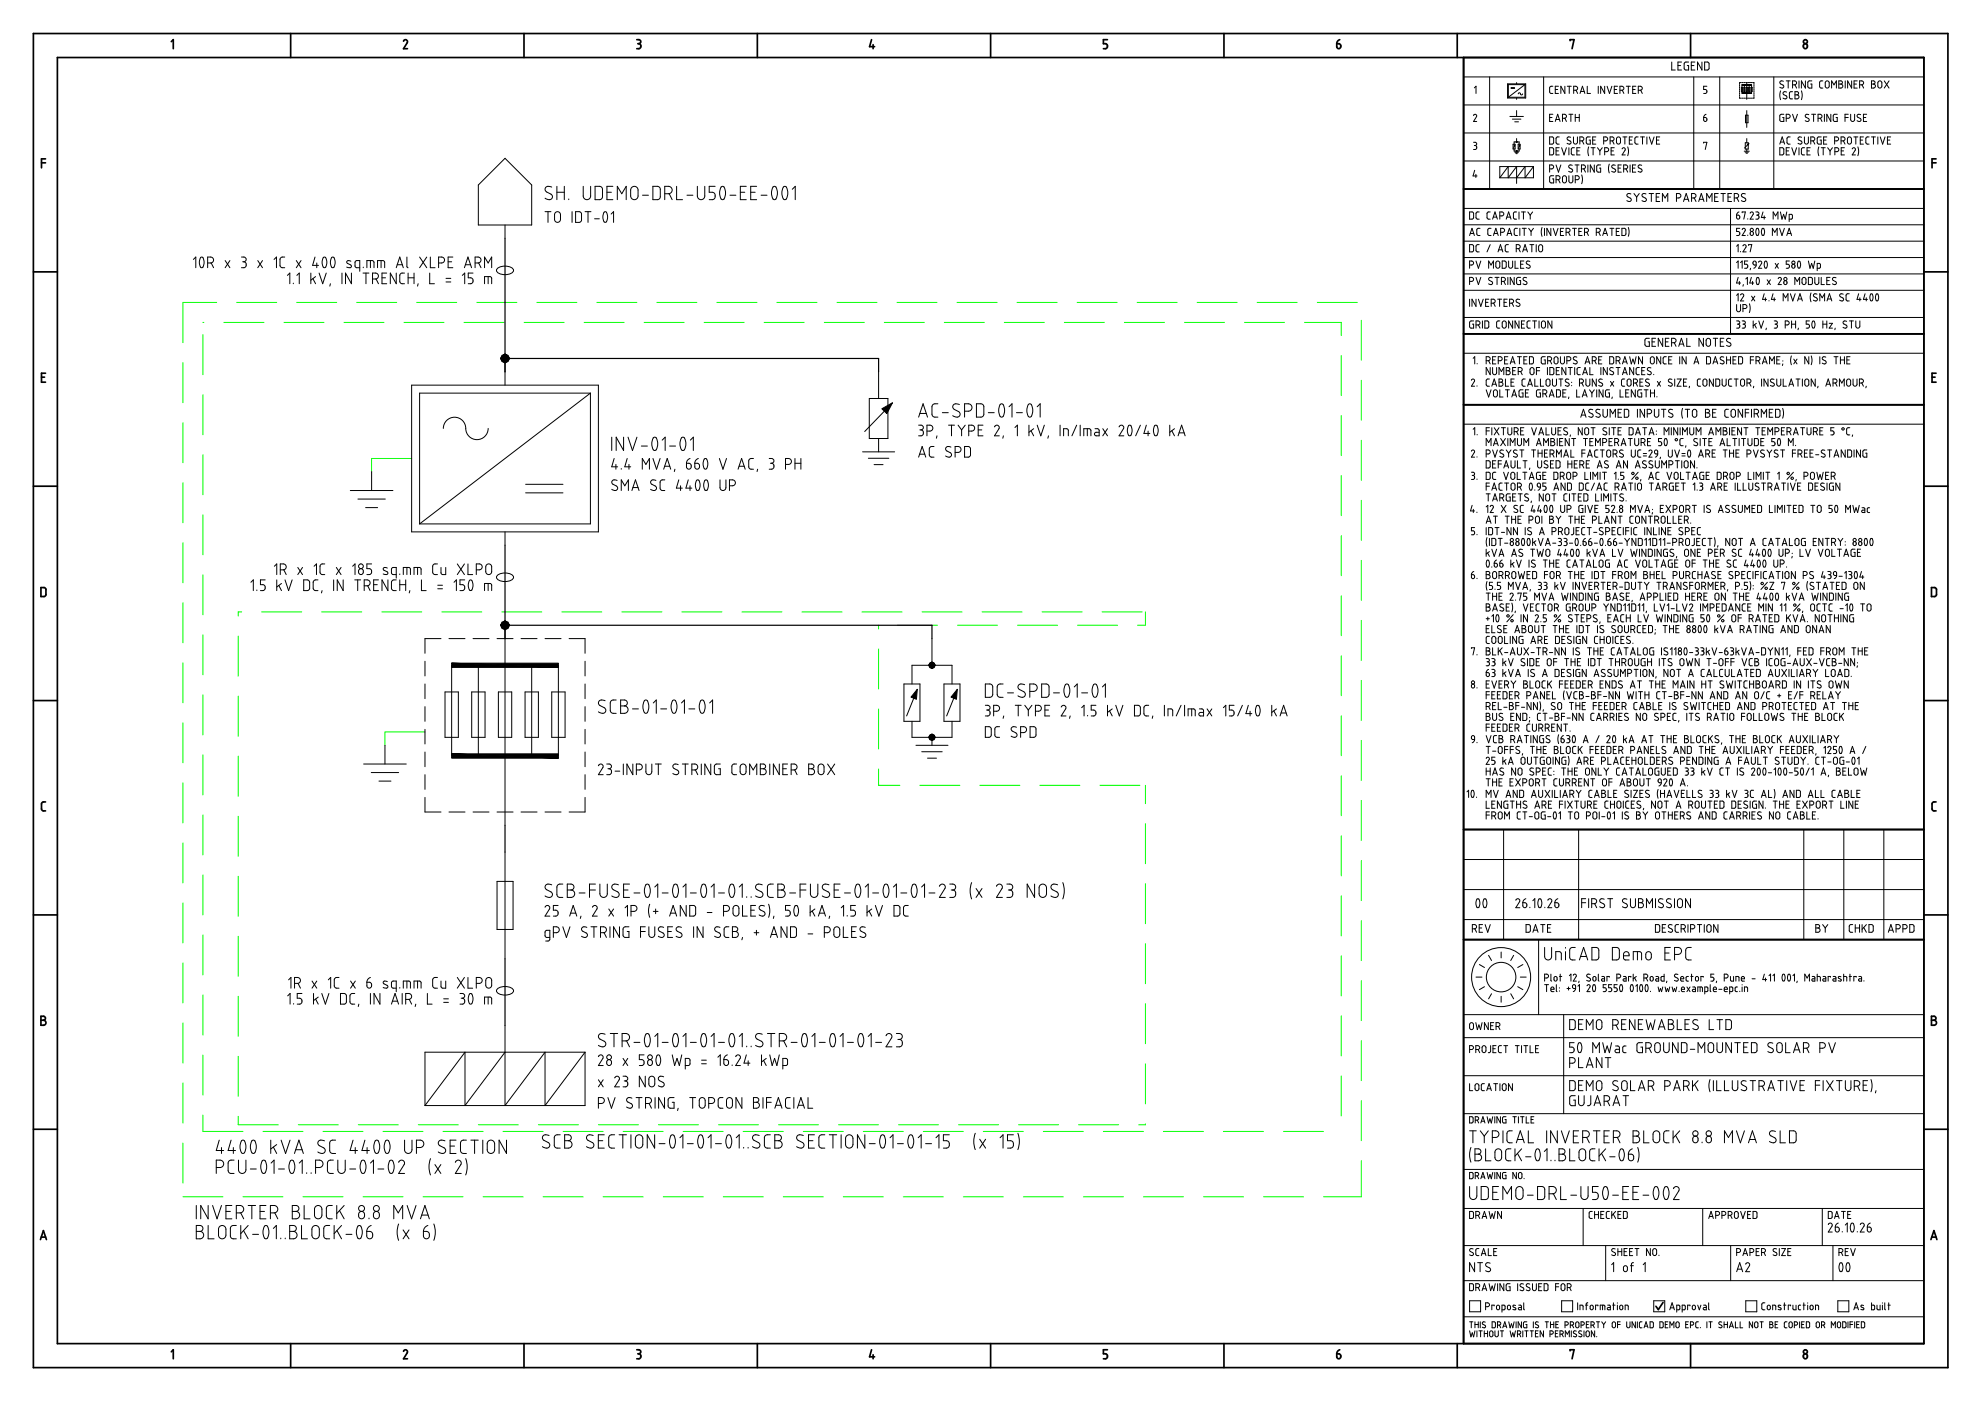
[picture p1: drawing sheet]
<svg xmlns="http://www.w3.org/2000/svg" width="594mm" height="420mm" viewBox="0 0 594 420" stroke-linecap="round" stroke-linejoin="round" font-family="sans-serif">
<g fill="none" stroke="#000" stroke-width=".51">
<path d="M10 10.1h574.2v400h-574.2zM17.2 17.3h559.7v385.6h-559.7zM51.4 12.5l.6-.6v2.7M87.2 10.1v7.2M121 12.3a.61 .61 0 0 1 .8-.4 .61 .61 0 0 1 .3 .9l-1.1 1.8h1.2M157.1 10.1v7.2M191 11.9h.6a.6 .6 0 0 1 .6 .6 .6 .6 0 0 1-.6 .6M191.3 13.1h.3M191.6 13.1a.76 .76 0 0 1 .6 .7 .76 .76 0 0 1-.6 .8h-.6M227.1 10.1v7.2M261.4 11.9l-.6 2.1h1.5M261.8 13.4v1.2"/>
<path d="M297.1 10.1v7.2M332.1 11.9h-1.2v1.2h.6a.77 .77 0 0 1 .6 .7 .77 .77 0 0 1-.6 .8h-.6M367.1 10.1v7.2M400.9 13.1h.6a.68 .68 0 0 1 .7 .6 .68 .68 0 0 1-.5 .7 .68 .68 0 0 1-.8-.4zM401.8 11.9a1.25 1.25 0 0 0-.9 1.2M437 10.1v7.2M438.9 17.3v385.6M470.9 12.2v-.3h1.1l-.6 2.7M507 10.1v7.2M540.8 13.7v.3M540.8 13.7a.68 .68 0 0 1 1-.4 .68 .68 0 0 1 .2 1 .68 .68 0 0 1-1 .1l-.2-.4M12.4 48.8h1.3"/>
<path d="M13.7 47.6h-1.3v2.7M438.9 56.7h138M579.4 48.8h1.2M580.6 47.6h-1.2v2.7M10 81.5h7.2M576.9 81.5h7.3M12.4 113.1h1M13.7 111.9h-1.3v2.7h1.3M438.9 100.1h138M579.4 113.1h.9M580.6 111.9h-1.2v2.7h1.2M438.9 121.4h138"/>
<path d="M10 145.8h7.2M576.9 145.8h7.3M12.3 176.2l1.1 .1 .3 .3 .1 1.7-.4 .6h-1.1zM579.2 176.2l1.2 .1 .3 .3v1.7l-.3 .6h-1.2zM10 210.1h7.2M576.9 210.1h7.3M13.7 240.5h-.9l-.4 .6 .1 1.7 .3 .3 .9 .1M438.9 248.8h138M580.6 240.5h-.8l-.4 .6v1.7l.4 .3 .8 .1M10 274.4h7.2M576.9 274.4h7.3M438.9 281.8h138"/>
<path d="M12.3 304.8h.7a.6 .6 0 0 1 .6 .6 .6 .6 0 0 1-.6 .6 .75 .75 0 0 1 .8 .7 .75 .75 0 0 1-.8 .8h-.7zM12.3 306h.7M579.2 304.8h.8a.6 .6 0 0 1 .6 .6 .6 .6 0 0 1-.6 .6 .75 .75 0 0 1 .7 .7 .75 .75 0 0 1-.7 .8h-.8zM579.2 306h.8M10 338.7h7.2M576.9 338.7h7.3M12.1 371.8l.9-2.7 .9 2.7M12.4 371h1.3M579.1 371.8l.9-2.7 .9 2.7M579.3 371h1.3M498.7 390.6l-1.4 2.1-.7-.9M51.4 405.4l.6-.6v2.7"/>
<path d="M87.2 402.9v7.2M121 405.3a.6 .6 0 0 1 .8-.5 .6 .6 0 0 1 .3 .9l-1.1 1.8h1.2M157.1 402.9v7.2M191 404.8h.6a.6 .6 0 0 1 .6 .6 .6 .6 0 0 1-.6 .6M191.3 406h.3M191.6 406l.5 .4v.7l-.3 .4h-.8M227.1 402.9v7.2M261.4 404.8l-.6 2.1h1.5M261.8 406.3v1.2M297.1 402.9v7.2M332.1 404.8h-1.2v1.2h.8l.4 .6-.2 .7-1 .2M367.1 402.9v7.2"/>
<path d="M400.9 406h.6a.68 .68 0 0 1 .7 .6 .68 .68 0 0 1-.5 .7 .68 .68 0 0 1-.8-.4zM401.8 404.8a1.25 1.25 0 0 0-.9 1.2M437 402.9v7.2M470.9 405.1v-.3h1.1l-.6 2.7M507 402.9v7.2M540.8 406.6v.3M540.8 406.6a.68 .68 0 0 1 1-.4 .68 .68 0 0 1 .2 1 .68 .68 0 0 1-1 .1l-.2-.4"/>
<circle cx="541.4" cy="12.5" r=".6"/>
<circle cx="541.4" cy="405.4" r=".6"/>
</g>
<g fill="none" stroke="#000" stroke-width=".3">
<path d="M501.3 18.6v2.4h1.1M503.2 19.7h.8M504.3 18.6h-1.1v2.4h1.1M506.4 18.6h-.8l-.5 .3v1.6l.2 .4 1.1 .1v-1.3h-.4M507.2 19.7h.8M508.3 18.6h-1.1v2.4h1.1M510.4 18.6v2.4l-1.3-2.4v2.4M511.2 18.6h.8l.5 .3v1.6l-.2 .4-1.1 .1zM438.9 23.1h138M438.9 31.5h138M438.9 39.9h138M441.9 34.6a.48 .48 0 0 1 .6-.3 .48 .48 0 0 1 .3 .7l-.9 1.4h.9"/>
<path d="M442.2 26.4l.4-.5v2.1M446.7 23.1v33.6M452.1 25.1h5.4v4.3h-5.4zM452.8 34.9h4M453.1 26.3h1.1M453.1 26.5h1.1M453.5 35.7h2.6M454.3 36.5h1.1M454.8 24.8v.3M454.8 29.4v.4M454.8 33.2v1.7M455.3 28.2l.3-.4 .5 .6h.3l.2-.2"/>
<path d="M457.3 25.4v3.8h-5M457.3 25.4h-5v3.8M457.3 25.4l-5 3.8M462.9 23.1v33.6M464.7 35.2h.7M465.7 25.9h-.7l-.3 .5 .1 1.4 .9 .2M465.7 34.3h-1v2.1h1M466.4 26.8h.7M466.4 36.4l.7-2.1 .7 2.1M466.6 35.8h1M467.4 25.9h-1v2.1h1M468.6 35.5h.6a.6 .6 0 0 0 .6-.6 .6 .6 0 0 0-.6-.6h-.6v2.1"/>
<path d="M469.3 25.9v2.1l-1.2-2.1v2.1M469.3 35.5l.5 .9M470 25.9h1.2M470.5 34.3h1.2M470.6 25.9v2.1M471.1 34.3v2.1M471.9 27.1h.6a.6 .6 0 0 0 .6-.6 .6 .6 0 0 0-.6-.6h-.6v2.1M472.4 34.3v2.1M472.4 35.2h1.2M472.6 27.1l.5 .9M473.6 34.3v2.1M473.8 28l.8-2.1 .7 2.1"/>
<path d="M474 27.4h1.1M476 25.9v2.1h1M479.3 25.9v2.1M481.2 25.9v2.1l-1.2-2.1v2.1M481.9 25.9l.8 2.1 .7-2.1M484.1 26.8h.7M485.1 25.9h-1v2.1h1M485.8 27.1h.6a.6 .6 0 0 0 .6-.6 .6 .6 0 0 0-.6-.6h-.6v2.1M486.5 27.1l.5 .9M487.7 25.9h1.2M488.3 25.9v2.1M489.6 26.8h.7"/>
<path d="M490.6 25.9h-1v2.1h1M491.3 27.1h.6a.6 .6 0 0 0 .6-.6 .6 .6 0 0 0-.6-.6h-.6v2.1M492 27.1l.5 .9M507.9 23.1v33.6M510.9 35.2l.7 .1 .3 .4M510.9 35.2v.8a.48 .48 0 0 0 .5 .4 .48 .48 0 0 0 .5-.4M511.6 34.3l-.5 .3-.2 .6M511.9 27.6l-.3 .4h-.7M511.9 25.9h-1v.9l.7 .1 .3 .4M511.9 27.3v.3M511.9 35.7v.3M515.7 23.1v33.6"/>
<path d="M521.7 29v.4h.4M521.7 25.4v.4M521.7 26v.4M521.7 26.6v.4M521.7 27.2v.4M521.7 27.8v.4M521.7 28.4v.4M522.1 24.8h-.4v.3M522.2 26.2h.4v1.2h-.4zM522.3 29.4h.5M522.3 24.8h.5M522.4 25.5v2.4"/>
<path d="M522.9 26.2h.4v1.2h-.4zM523 29.4h.4M523 24.8h.4M523.1 25.5v2.4M523.5 34.5h.7v2.3h-.7zM523.6 29.4h.4M523.6 24.8h.4M523.7 26.2h.3v1.2h-.3zM523.8 24.8v5M523.8 33.2v5M524.3 29.4h.4M524.3 24.8h.4"/>
<path d="M524.4 26.2h.3v1.2h-.3zM524.6 25.5v2.4M524.9 29.4h.5M524.9 24.8h.5M525.1 26.2h.4v1.2h-.4zM525.3 25.5v2.4M525.6 24.8h.4v.3M526 29v.4h-.4M526 25.4v.4M526 26v.4M526 26.6v.4M526 27.2v.4"/>
<path d="M526 27.8v.4M526 28.4v.4M531.9 23.1v33.6M534 27.3a3.8 3.8 0 0 0 0 2.6M534.8 24.4a.58 .58 0 0 0-.8-.1 .58 .58 0 0 0 0 .9l.7 .3a.54 .54 0 0 1 .1 .8 .54 .54 0 0 1-.8 0l-.3-.1M534.9 34.3l-1.1 .2-.1 1.5 .3 .4h.9v-1.2h-.3M535 28.4l.6 .3a.54 .54 0 0 1 .1 .9 .54 .54 0 0 1-.8-.1l-.2-.1M535.7 35.5h.6a.6 .6 0 0 0 .6-.6 .6 .6 0 0 0-.6-.6h-.6v2.1M535.7 24.3h1.2M535.8 27.6a.57 .57 0 0 0-.9 0 .57 .57 0 0 0 .1 .8M536.3 24.3v2.1M537.6 27.5l-.7 .1-.3 .4 .1 1.4 .9 .3"/>
<path d="M537.6 34.3l.7 2.1 .7-2.1M538.2 24.3a.6 .6 0 0 1 .6 .6 .6 .6 0 0 1-.6 .6l-.6-.1M538.2 24.3h-.6v2.1M538.3 27.5h.6a.48 .48 0 0 1 .5 .5 .48 .48 0 0 1-.5 .5 .6 .6 0 0 1 .6 .6 .6 .6 0 0 1-.6 .6h-.6zM538.3 25.4l.5 1M538.3 28.4h.6M539.5 24.3v2.1M540.2 27.3a3.8 3.8 0 0 1 0 2.6M541.4 24.3v2.1l-1.2-2.1v2.1M542.4 34.4a.57 .57 0 0 0-.8-.1 .57 .57 0 0 0 0 .9l.7 .3a.54 .54 0 0 1 .1 .8 .54 .54 0 0 1-.8 0l-.2-.1M542.6 24.3l-.5 .4v1.2l.3 .4 .9 .1v-1.2h-.3M542.6 24.3h.7"/>
<path d="M543.3 34.3h1.2M543.9 34.3v2.1M545.2 35.5h.6a.6 .6 0 0 0 .6-.6 .6 .6 0 0 0-.6-.6h-.6v2.1M545.9 35.5l.5 .9M546.2 24.3l-.5 .4v1.2l.2 .4 .8 .1M546.2 24.3h.5M547.1 34.3v2.1M547.5 24.4l.5-.1 .4 .1 .2 1.4a.6 .6 0 0 1-.6 .6 .6 .6 0 0 1-.6-.6zM549 34.3v2.1l-1.2-2.1v2.1M549.3 26.4v-2.1l.7 1.1 .7-1.1v2.1M551 34.3l-1.2 .2v1.5l.2 .4h1v-1.2h-.4M551.4 25.2h.6"/>
<path d="M552 24.3a.48 .48 0 0 1 .5 .4 .48 .48 0 0 1-.5 .5M552 24.3h-.6v2.1h.6a.6 .6 0 0 0 .6-.6 .6 .6 0 0 0-.6-.6M553.3 35.2h1M553.4 24.3v2.1M554.3 34.3h-1v2.1M555 34.3v1.5a.6 .6 0 0 0 .6 .6 .6 .6 0 0 0 .6-.6M555.3 24.3v2.1l-1.2-2.1v2.1M556 25.2h.7M556.2 34.3v1.5M557 24.3h-1v2.1h1M558 34.4a.57 .57 0 0 0-.9-.1 .57 .57 0 0 0 .1 .9l.6 .3a.54 .54 0 0 1 .1 .8 .54 .54 0 0 1-.8 0l-.2-.1M558.3 24.3a.6 .6 0 0 1 .6 .6 .6 .6 0 0 1-.6 .6l-.6-.1"/>
<path d="M558.3 24.3h-.6v2.1M558.4 25.4l.5 1M558.8 35.2h.7M559.8 34.3h-1v2.1h1M561.2 25.2h.6M561.8 24.3a.48 .48 0 0 1 .5 .4 .48 .48 0 0 1-.5 .5M561.8 24.3h-.6v2.1h.6a.6 .6 0 0 0 .6-.6 .6 .6 0 0 0-.6-.6M563.3 24.4l.4-.1 .5 .1 .1 1.4a.6 .6 0 0 1-.6 .6 .6 .6 0 0 1-.6-.6zM565.1 24.3l1.4 2.1M566.5 24.3l-1.4 2.1M143.4 55.5l8-8 8 8v12h-16zM165.5 56.1a1.12 1.12 0 0 0-1.4-.2 1.12 1.12 0 0 0-.5 1.3l1.6 1a.96 .96 0 0 1 .3 1.4 .96 .96 0 0 1-1.4 .2l-.6-.4"/>
<path d="M167 55.9v4M167 57.7h2.2M169.2 55.9v4M170.6 59.7v.2M174.9 55.9v2.9a1.11 1.11 0 0 0 1.1 1.1 1.11 1.11 0 0 0 1.1-1.1v-2.9M178.5 55.9h1.3a.89 .89 0 0 1 .9 .9v2.2a.89 .89 0 0 1-.9 .9h-1.3zM182 57.7h1.3M183.8 55.9h-1.8v4h1.8M185.1 59.9v-4l1.4 2.2 1.3-2.2v4M189.3 56.3a1.11 1.11 0 0 1 1.3-.4 1.11 1.11 0 0 1 .7 1.1l.1 1.8a1.11 1.11 0 0 1-1.2 1.1 1.11 1.11 0 0 1-1.1-1.1v-1.8zM192.7 58.5h1.8M195.8 55.9h1.3a.89 .89 0 0 1 .9 .9v2.2a.89 .89 0 0 1-.9 .9h-1.3z"/>
<path d="M199.3 58.1h1.2a1.11 1.11 0 0 0 1.1-1.1 1.11 1.11 0 0 0-1.1-1.1h-1.2v4M200.7 58.1l.9 1.8M202.9 55.9v4h1.8M206 58.5h1.8M209.1 55.9v2.9a1.11 1.11 0 0 0 1.1 1.1 1.11 1.11 0 0 0 1.2-1.1l-.1-2.9M214.5 55.9h-1.8v1.8h.9a1.14 1.14 0 0 1 .9 1.1 1.14 1.14 0 0 1-.9 1.1h-.9M216.2 56.1l.5-.2a2.53 2.53 0 0 1 .7 3.1l-.3 .7-.4 .2a2.53 2.53 0 0 1-.7-3.1zM218.9 58.5h1.8M222 57.7h1.4M223.8 55.9h-1.8v4h1.8M225.1 57.7h1.4M226.9 55.9h-1.8v4h1.8"/>
<path d="M228.2 58.5h1.8M231.8 56.1l.5-.2a2.53 2.53 0 0 1 .7 3.1l-.3 .7-.4 .2a2.53 2.53 0 0 1-.8-3.1zM234.9 56.1l.5-.2a2.53 2.53 0 0 1 .7 3.1l-.3 .7-.4 .2a2.53 2.53 0 0 1-.8-3.1zM237.6 56.8l.9-.9v4M438.9 48.3h138M438.9 56.7h138M441.9 42.7h.5a.48 .48 0 0 1 .5 .5 .48 .48 0 0 1-.5 .4M442.1 43.6h.3M442.2 51.1l-.5 1.7h1.3M442.4 43.6l.4 .3v.7l-.9 .2M442.6 52.3v.9M449.8 53.3l2.5-3.3v3.3l2.5-3.3v5"/>
<path d="M453.7 43.3h.7v1.4h-.7zM454.1 43.3v-.7h1.5v.7M454.1 44.7v.6h1.5v-.6M454.2 43.6l-.3 .9M454.2 45.6h1.2M454.4 45.8h.8M454.6 46.1h.4M454.8 41.6v1M454.8 45.3v.3M455.3 43.3h.6v1.4h-.6zM455.7 43.6l-.3 .9M459.9 50l-2.6 3.3v-3.3l-2.5 3.3"/>
<path d="M459.9 50v3.3h-10.1M459.9 50h-10.1v3.3M464.7 44.3h.7l.5 .2v1.5l-.2 .4-1 .1zM464.7 50.7h.6a.6 .6 0 0 0 .6-.6 .6 .6 0 0 0-.6-.6h-.6v2.1M465.4 43.2l.5-.5v-1.4l-.5-.2h-.7v2.1h.7M465.9 52.7h-.7l-.4 .2-.1 1.5 .3 .4 .9 .1v-1.2h-.3M466.6 53.9h.6a.6 .6 0 0 0 .6-.6 .6 .6 0 0 0-.6-.6h-.6v2.2M466.6 45.3h.8M466.6 49.5l.8 2.1 .7-2.1M467.1 43.2h.5M467.4 53.9l.4 1M467.6 41.1h-.7l-.3 .4 .1 1.5 .4 .2"/>
<path d="M467.6 44.3h-1v2.2h1M468.3 44.3l.7 2.2 .8-2.2M468.7 52.9l.5-.2 .4 .2 .2 1.4a.6 .6 0 0 1-.6 .6 .6 .6 0 0 1-.6-.6zM470.5 44.3v2.2M470.5 52.7v1.6M471 41.2a.58 .58 0 0 0-.8-.1 .58 .58 0 0 0 0 .9l.7 .3a.54 .54 0 0 1 .1 .8 .54 .54 0 0 1-.8 0l-.3-.1M471.5 49.6a.57 .57 0 0 0-.8-.1 .57 .57 0 0 0 0 .9l.7 .3a.54 .54 0 0 1 .1 .8 .54 .54 0 0 1-.9 0l-.2-.1M471.7 52.7v1.6a.6 .6 0 0 1-.6 .6 .6 .6 0 0 1-.6-.6M471.9 41.1v1.5a.6 .6 0 0 0 .6 .6 .6 .6 0 0 0 .6-.6v-1.5M472.2 44.3l-.8 .1-.2 .4 .1 1.4 .9 .3M472.3 49.5h1.2M472.4 53.9h.6a.6 .6 0 0 0 .6-.6 .6 .6 0 0 0-.6-.6h-.6v2.2"/>
<path d="M472.9 45.3h.7M472.9 49.5v2.1M473.8 42.2h.6M473.8 44.3h-.9v2.2h.9M474.3 50.7h.6a.6 .6 0 0 0 .6-.6 .6 .6 0 0 0-.6-.6h-.6v2.1M474.3 52.5a3.8 3.8 0 0 1 0 2.6M474.4 41.1a.6 .6 0 0 1 .6 .6 .6 .6 0 0 1-.6 .6M474.4 41.1h-.6v2.1M474.5 42.2l.5 1M475 50.7l.5 .9M476.2 41.1l-.5 .4 .1 1.5 .4 .2M476.2 49.5v2.1"/>
<path d="M476.2 41.1h.7M476.4 44.1a3.8 3.8 0 0 0 0 2.6M476.5 42h.4v1.2h-.7M477.1 44.3h1.2M477.6 42h.7M477.8 44.3v2.2M478.1 49.5v2.1l-1.2-2.1v2.1M478.6 41.1h-1v2.1h1M479.1 44.3l.7 1M479.8 45.3v1.2M480 49.5h-.7l-.4 .2-.1 1.4 .3 .5h.9v-1.2h-.3M480.5 44.3l-.7 1"/>
<path d="M480.9 42.2l.6 .1a.6 .6 0 0 0 .6-.6 .6 .6 0 0 0-.6-.6h-.6v2.1M481.2 45.5h.6a.6 .6 0 0 0 .6-.6 .6 .6 0 0 0-.6-.6h-.6v2.2M482.6 49.2a3.8 3.8 0 0 0 0 2.7M482.9 42.2l.5 .1a.6 .6 0 0 0 .6-.6 .6 .6 0 0 0-.6-.6h-.5v2.1M483.2 45.3h.7M483.6 42.2l.4 1M484.1 44.3h-.9v2.2h.9M484.4 49.6a.56 .56 0 0 0-.8-.1 .56 .56 0 0 0 0 .9l.7 .3a.54 .54 0 0 1 .1 .8 .54 .54 0 0 1-.9 0l-.2-.1M484.9 41.2l.5-.1 .4 .1 .2 1.4a.6 .6 0 0 1-.6 .6 .6 .6 0 0 1-.6-.6zM485.2 50.4h.8M486.2 49.5h-1v2.1h1M486.5 44.7a.48 .48 0 0 1 .6-.4 .48 .48 0 0 1 .2 .7"/>
<path d="M486.7 41.1h1.2M486.9 50.7h.6a.6 .6 0 0 0 .6-.6 .6 .6 0 0 0-.6-.6h-.6v2.1M487.3 41.1v2.1M487.3 45l-.8 1.5h.9M487.6 50.7l.5 .9M488.1 44.1a3.8 3.8 0 0 1 0 2.6M488.2 59l.7 .4a.6 .6 0 0 1 .1 .9 .6 .6 0 0 1-.9 0l-.2-.1M488.6 42h.7M488.8 49.5v2.1M489.1 58.2a.63 .63 0 0 0-1-.1 .63 .63 0 0 0 .1 .9M489.6 41.1h-1v2.1h1M489.6 50.4h.7"/>
<path d="M490 58l.8 1.1M490.5 49.5h-.9v2.1h.9M490.8 43.2h.5M490.8 59.1v1.3M491.3 41.1h-.8l-.2 .4 .1 1.5 .4 .2M491.6 58l-.8 1.1M492 41.1h1.2M492.3 49.6a.57 .57 0 0 0-.8-.1 .57 .57 0 0 0 0 .9l.7 .3a.54 .54 0 0 1 .1 .8 .54 .54 0 0 1-.8 0l-.3-.1M492.6 41.1v2.1M492.7 59l.7 .4a.6 .6 0 0 1 .2 .9 .6 .6 0 0 1-1 0l-.2-.1M493.6 58.2a.63 .63 0 0 0-.9-.1 .63 .63 0 0 0 0 .9M493.9 41.1v2.1"/>
<path d="M494.5 58h1.4M494.6 41.1l.7 2.1 .7-2.1M495.2 58v2.4M496.7 59.1h.8M496.8 42h.7M497.7 41.1h-.9v2.1h.9M497.7 58h-1v2.4h1M502.8 59.4h.6a.67 .67 0 0 0 .7-.7 .67 .67 0 0 0-.7-.7h-.6v2.4M505.1 59.8h1.1M507.3 59.4h.6a.67 .67 0 0 0 .7-.7 .67 .67 0 0 0-.7-.7h-.6v2.4M508.1 59.4l.5 1M509.6 59.8h1.2"/>
<path d="M510.9 42.9v-.2h1l-.5 2.1M514.2 59.1h.8M515.3 58h-1.1v2.4h1.1M516.1 58h1.3M516.7 58v2.4M518.2 59.1h.8M519.3 58h-1.1v2.4h1.1M520.1 59.4h.6a.67 .67 0 0 0 .7-.7 .67 .67 0 0 0-.7-.7h-.6v2.4M520.9 59.4l.5 1M522.5 59l.8 .4a.6 .6 0 0 1 .1 .9 .6 .6 0 0 1-.9 0l-.3-.1M523.1 45.3h1.5M523.3 45.6h1"/>
<path d="M523.4 42.8h.9v1.9h-.9zM523.4 58.2a.63 .63 0 0 0-.9-.1 .63 .63 0 0 0 0 .9M523.6 46h.4M523.8 41.6v1.2M523.8 44.7v.6M524.3 43.2l-1.1 1.2M533.7 44.3l1.2 .2v1.5l-.2 .4-1 .1zM533.7 43.2l.8-2.1 .7 2.1M533.9 42.6h1.1M535.7 45.3h.7M536.4 43.2h.5M536.6 44.3h-.9v2.2h.9"/>
<path d="M536.9 41.1h-.8l-.2 .4 .1 1.5 .4 .2M537.3 44.3l.8 2.2 .7-2.2M539.5 42l.6 .3M539.5 44.3v2.2M540.1 42.3a.54 .54 0 0 1 .1 .8 .54 .54 0 0 1-.8 0l-.2-.1M540.3 41.2a.57 .57 0 0 0-.9-.1 .57 .57 0 0 0 .1 .9M541.1 41.1v1.5a.6 .6 0 0 0 .6 .6 .6 .6 0 0 0 .6-.6v-1.5M541.2 44.3l-.7 .1-.3 .4 .1 1.4 .9 .3M541.9 45.3h.7M542.9 44.3h-1v2.2h1M543 42.2l.6 .1a.6 .6 0 0 0 .6-.6 .6 .6 0 0 0-.6-.6h-.6v2.1M543.8 42.2l.4 1"/>
<path d="M545.4 44.1a3.8 3.8 0 0 0 0 2.6M545.8 42h.4v1.2h-.8M546.2 41.1h-.8l-.4 .2v1.4l.4 .5M546.2 44.3h1.2M546.8 44.3v2.2M546.9 42h.7M547.8 41.1h-.9v2.1h.9M548.1 44.3l.7 1M548.8 45.3v1.2M549.5 44.3l-.7 1M550.2 42.2h.6M550.2 45.5h.6a.6 .6 0 0 0 .6-.6 .6 .6 0 0 0-.6-.6h-.6v2.2"/>
<path d="M550.8 41.1h-.6v2.1M550.8 41.1a.6 .6 0 0 1 .6 .6 .6 .6 0 0 1-.6 .6M552.1 42.2l.6 .1a.6 .6 0 0 0 .6-.6 .6 .6 0 0 0-.6-.6h-.6v2.1M552.2 45.3h.7M552.8 42.2l.5 1M553.1 44.3h-.9v2.2h.9M554.2 41.2l.4-.1 .4 .1 .2 1.4a.6 .6 0 0 1-.6 .6 .6 .6 0 0 1-.6-.6zM555.5 44.7a.49 .49 0 0 1 .6-.4 .49 .49 0 0 1 .3 .7M555.9 41.1h1.2M556.4 45l-.9 1.5h.9M556.5 41.1v2.1M557.1 44.1a3.8 3.8 0 0 1 0 2.6"/>
<path d="M557.9 42h.7M558.8 41.1h-.9v2.1h.9M560 43.2h.5M560.5 41.1h-.7l-.3 .4 .1 1.5 .4 .2M561.2 41.1h1.2M561.8 41.1v2.1M563.1 41.1v2.1M563.9 41.1l.7 2.1 .7-2.1M566 42h.7M567 41.1h-1v2.1h1M58 77.8l.7-.7v3.2M60.1 77.3l.4-.2a2.16 2.16 0 0 1 0 3.2 2.38 2.38 0 0 1-.4-3z"/>
<path d="M62.3 78.9h.9a.89 .89 0 0 0 .9-.9 .89 .89 0 0 0-.9-.9h-.9v3.2M63.3 78.8l.8 1.5M67.5 78.1l1.4 2.2M68.9 78.1l-1.4 2.2M72.4 77.1h.7a.71 .71 0 0 1 .7 .7 .71 .71 0 0 1-.7 .7M72.8 78.5h.3M73.1 78.5l.7 .4v.7M73.8 79.6l-.4 .6-1 .1M77.3 78.1l1.4 2.2M78.7 78.1l-1.4 2.2M82.2 77.8l.7-.7v3.2M84 79.6l.2 .5 .5 .2"/>
<path d="M84.7 77.1l-.7 .4v2.1M84.7 77.1h.7M88.9 78.1l1.4 2.2M90.3 78.1l-1.4 2.2M94.5 77.1l-.8 2.5h1.8M95 78.9v1.4M96.9 77.3l.4-.2a2.16 2.16 0 0 1 0 3.2 2.38 2.38 0 0 1-.4-3zM99.4 77.3l.4-.2a2.16 2.16 0 0 1 0 3.2 2.38 2.38 0 0 1-.4-3zM105.2 78.3a.64 .64 0 0 0-.8-.1 .64 .64 0 0 0-.3 .7l1 .5a.53 .53 0 0 1 .1 .8 .53 .53 0 0 1-.8 0l-.4-.1M111.1 78.1v2.2M114.3 78.1v2.2M119.1 79.4h1.5"/>
<path d="M122 77.1v2.8l.4 .4M125.8 77.1l2.2 3.2M128 77.1l-2.2 3.2M129.1 77.1v3.2h1.4M131.5 78.9h.9a.89 .89 0 0 0 .9-.9 .89 .89 0 0 0-.9-.9h-.9v3.2M134.4 78.5h1M135.8 77.1h-1.4v3.2h1.4M139.6 79.4h1.5M142.5 78.9h.9a.89 .89 0 0 0 .9-.9 .89 .89 0 0 0-.9-.9h-.9v3.2M143.5 78.8l.8 1.5M151.4 67.5v4M163.4 63.5h1.8"/>
<path d="M164.3 63.5v3.2M166.6 63.7a.89 .89 0 0 1 .9-.1 .89 .89 0 0 1 .6 .8v1.4a.89 .89 0 0 1-.9 .9 .89 .89 0 0 1-.9-.9v-1.4zM171.6 63.5v3.2M173.7 63.5h-1.1v3.2h1.1M173.7 63.5l.5 .2 .2 .5-.1 2.1-.6 .4M175.5 63.5h1.7M176.3 63.5v3.2M178.3 65.6h1.4M181.1 63.7l.4-.2a2.16 2.16 0 0 1 0 3.2 2.38 2.38 0 0 1-.4-3zM183.3 64.2l.7-.7v3.2M438.9 62.5h138M438.9 67.4h138"/>
<path d="M438.9 72.3h138M438.9 77.2h138M440.7 63.6h.7l.4 .2 .1 1.4-.2 .5h-1zM440.7 73.4l1.1 .2 .1 1.5-.2 .4h-1zM440.7 70.6l.7-2.1 .8 2.1M440.7 79.5h.6M440.9 70h1.1M441.3 78.3a.6 .6 0 0 1 .6 .6 .6 .6 0 0 1-.6 .6M441.3 78.3h-.6v2.2M442.6 78.3l.8 2.2 .7-2.2M443.1 63.6l-.5 .4 .1 1.5 .4 .2M443.1 73.4l-.5 .5 .1 1.4 .4 .2"/>
<path d="M443.1 65.7h.5M443.1 63.6h.5M443.1 75.5h.5M443.1 73.4h.5M443.8 68.5h-.7l-.2 .4v1.5l.9 .2M446.4 63.6l-.5 .4 .1 1.5 .4 .2M446.4 65.7h.5M446.4 63.6h.5M446.9 73.4l-1 2.1M447.1 68.5h-.7l-.2 .4v1.5l.9 .2M447.6 65.7l.7-2.1 .8 2.1M447.8 65.1h1.1"/>
<path d="M447.9 70.6l.7-2.1 .7 2.1M448.1 70h1M448.8 78.5l.4-.2 .4 .2 .2 1.3a.6 .6 0 0 1-.6 .6 .6 .6 0 0 1-.6-.6zM449.2 75.5l.8-2.1 .7 2.1M449.4 74.9h1.1M449.8 64.7l.6 .1a.6 .6 0 0 0 .6-.6 .6 .6 0 0 0-.6-.6h-.6v2.1M450 69.7h.6a.6 .6 0 0 0 .6-.6 .6 .6 0 0 0-.6-.6h-.6v2.1M450.5 78.3l1.1 .2 .1 1.5-.2 .4-1 .1zM451.7 65.7l.7-2.1 .7 2.1M451.9 65.1h1M451.9 70.6l.7-2.1 .8 2.1M452.1 70h1.1"/>
<path d="M452.4 73.4h-.8l-.2 .5 .1 1.4 .9 .2M452.4 78.3v1.5a.6 .6 0 0 0 .6 .6 .6 .6 0 0 0 .6-.6v-1.5M454.3 78.3v2.2h1M454.7 74.6h.6a.6 .6 0 0 0 .6-.6 .6 .6 0 0 0-.6-.6h-.6v2.1M454.8 63.6h-.7l-.2 .4v1.5l.9 .2M455.1 68.5h-.8l-.2 .4 .1 1.5 .9 .2M455.4 74.6l.5 .9M455.5 63.6v2.1M455.8 68.5v2.1M456 79.2h.7M456.3 63.6h1.2M456.5 68.5h1.2"/>
<path d="M456.6 75.5l.7-2.1 .8 2.1M456.8 74.9h1.1M456.9 63.6v2.1M457 78.3h-1v2.2h1M457.1 68.5v2.1M458.2 63.6l.7 .9M458.4 68.5l.7 .9M458.8 78.4a.57 .57 0 0 0-.9-.1 .57 .57 0 0 0 .1 .9l.6 .3a.54 .54 0 0 1 .1 .9 .54 .54 0 0 1-.8-.1l-.2-.1M458.8 73.4h1.2M458.9 64.5v1.2M459.1 69.4v1.2M459.4 73.4v2.1"/>
<path d="M459.6 63.6l-.7 .9M459.9 68.5l-.8 .9M460.7 73.4v2.1M461.4 74v.9M461.4 74.9a.6 .6 0 0 0 .6 .6 .6 .6 0 0 0 .6-.6M461.4 74a.6 .6 0 0 1 .6-.6 .6 .6 0 0 1 .6 .6v.9M462.4 68.2a3.8 3.8 0 0 0 0 2.7M463.2 68.5v2.1M465.1 68.5v2.1l-1.2-2.1v2.1M465.8 68.5l.7 2.1 .7-2.1M468 69.4h.7M468.9 68.5h-.9v2.1h.9"/>
<path d="M469.6 69.7h.6a.6 .6 0 0 0 .6-.6 .6 .6 0 0 0-.6-.6h-.6v2.1M470.4 69.7l.5 .9M471.6 68.5h1.2M472.2 68.5v2.1M473.5 69.4h.7M474.5 68.5h-1v2.1h1M475.2 69.7h.6a.6 .6 0 0 0 .6-.6 .6 .6 0 0 0-.6-.6h-.6v2.1M475.9 69.7l.5 .9M478.7 69.7h.6a.6 .6 0 0 0 .6-.6 .6 .6 0 0 0-.6-.6h-.6v2.1M479.4 69.7l.5 .9M480.6 70.6l.8-2.1 .7 2.1M480.8 70h1.1"/>
<path d="M482.8 68.5h1.2M483.4 68.5v2.1M484.7 69.4h.7M485.7 68.5h-1v2.1h1M486.4 68.5h.7l.4 .2 .1 1.4-.3 .5h-.9zM488.3 68.2a3.8 3.8 0 0 1 0 2.7M498.5 60.4v-2.4l.8 1.4 .8-1.4v2.4M504.9 60.4l.8-2.4 .8 2.4M509.4 60.4l.8-2.4 .8 2.4M511.8 60.4v-2.4l.8 1.4 .8-1.4v2.4M519 62.5v37.6M520.8 64.5h.5a.55 .55 0 0 1 .5 .5 .55 .55 0 0 1-.4 .6 .55 .55 0 0 1-.6-.4z"/>
<path d="M520.8 73.9l.5-.5v2.1M520.8 78.8l.5-.5v2.2M521.5 63.6l-.5 .3-.2 .6M521.7 68.5h-.9v.9l.7 .1 .2 .4M521.7 69.9l-.2 .7h-.7M522 78.8l.5-.5v2.2M522 75.4v.1M522.5 68.8a.48 .48 0 0 1 .6-.3 .48 .48 0 0 1 .3 .7l-.9 1.4h.9M522.5 63.8v-.2h.9l-.5 2.1M522.7 73.7a.49 .49 0 0 1 .6-.3 .49 .49 0 0 1 .3 .7l-.9 1.4h1M524.1 78.3h-.9v.9l.7 .1 .2 .4-.2 .7-.7 .1M524.1 65.6v.1"/>
<path d="M524.1 70.5v.1M524.4 73.6v-.2h.9l-.5 2.1M524.8 69.9a.52 .52 0 0 0 .5 .7 .52 .52 0 0 0 .5-.7M524.9 69.9a.48 .48 0 0 1 .4-.5 .48 .48 0 0 1 .5 .5M524.9 63.8l-.1 .1M524.9 63.8a.48 .48 0 0 1 .7-.2 .48 .48 0 0 1 .2 .7l-1 1.4h1M525.8 78.5a.48 .48 0 0 1 .5-.2 .48 .48 0 0 1 .4 .5l-.1 .7-.7-.1-.2-.4zM526.5 65.7h.5M526.5 63.6h.5M526.7 79.5l-.2 .6-.6 .3M526.8 64.5h.2M526.8 68.6l.1-.1a1.29 1.29 0 0 1 .4 2l-.1 .1a1.29 1.29 0 0 1-.4-2z"/>
<path d="M527 63.6a.48 .48 0 0 1 .5 .4 .48 .48 0 0 1-.5 .5l.5 .5-.1 .5-.4 .2M527.4 78.6a.49 .49 0 0 1 .6-.3 .49 .49 0 0 1 .3 .7l-.9 1.5h.9M528.5 68.6l.1-.1a1.29 1.29 0 0 1 .3 2l-.1 .1a1.29 1.29 0 0 1-.3-2zM528.7 63.6l-.5 1.6h1.2M529.1 64.7v1M529.3 78.4l.1-.1a1.29 1.29 0 0 1 .4 2l-.1 .1a1.29 1.29 0 0 1-.4-2zM531.5 70.6v-2.1l.7 1.2 .8-1.2v2.1M531.7 65.7v-2.1l.8 1.1 .7-1.1v2.1M532.4 79l.9 1.5M533.3 79l-.9 1.5M533.7 68.5l.7 2.1 .7-2.1M533.9 63.6l.5 2.1 .5-1.4 .5 1.4 .4-2.1"/>
<path d="M535.8 70.6l.8-2.1 .7 2.1M536 70h1.1M536.6 65.7l.9-.2-.2-1.2h-.7v2.1M536.6 78.3h-.9v.9l.7 .1 .2 .4-.2 .7-.7 .1M539.3 78.4l.1-.1a1.29 1.29 0 0 1 .3 2l-.1 .1a1.29 1.29 0 0 1-.3-2zM542.3 78.3l.5 2.2 .5-1.5 .5 1.5 .4-2.2M545.9 79.4l-.2-.3-.7-.1v2.2M545.9 79.4v.9l-.9 .2M84.7 80.3h.7M86.2 82.6l.7-.7v3.2M88 84.9v.2M89 82.6l.7-.7v3.2"/>
<path d="M93.2 81.9v3.2M93.8 83.6l.8 1.5M94.6 83l-1.4 1M95.7 81.9l1.1 3.2 1-3.2M99.1 85.1l-.2 .7M102.6 81.9v3.2M105.4 81.9v3.2l-1.8-3.2v3.2M107.9 80.3h-.9l-.5-.3v-1.3l.2-.5 1.2-.1v3.3M108.9 81.9h1.7M108.9 80.1v.2M109.7 81.9v3.2M110 80.3v-2.2l1.9 .1 .3 .5v1.6"/>
<path d="M111.7 83.7h.9a.89 .89 0 0 0 .9-.9 .89 .89 0 0 0-.9-.9h-.9v3.2M112.8 83.7l.7 1.4M113.2 80.3v-2.2l1.9 .1 .3 .5v1.6M114.6 83.3h1M116 81.9h-1.4v3.2h1.4M118.8 80.3l1.1-3.2 1 3.2M118.8 81.9v3.2l-1.7-3.2v3.2M121.3 81.9h-1l-.4 .7v2.1l.4 .3 1 .1M122.4 83.3h1.8M122.4 81.9v3.2M124.2 81.9v3.2M125.4 85.1l-.2 .7"/>
<path d="M128.9 81.9v3.2h1.4M133.8 84.6h1.4M133.8 83.5h1.4M138.6 82.6l.8-.7v3.2M139.3 80.3l1-3.2 1.1 3.2M141.9 81.9h-1.5v1.4h.7a.91 .91 0 0 1 .8 .9 .91 .91 0 0 1-.8 .9h-.7M145.3 80.3v-3.2l1.1 1.8 1-1.8v3.2M146.4 83v2.1M146.9 83h-1.6v2.1M146.9 83l.6 .5-.1 1.6M149.2 80.4a3.9 3.9 0 0 1 4.7 .3 1.47 1.47 0 0 1-1.8 1.6l-1.9-.1a1.04 1.04 0 0 1-1.1-.5 1.04 1.04 0 0 1 .1-1.3zM438.9 82.1h138"/>
<path d="M438.9 87.1h138M438.9 95.2h138M440.7 89.7v2.2M440.7 84.4h.6M441.3 83.2a.6 .6 0 0 1 .6 .6 .6 .6 0 0 1-.6 .6M441.3 83.2h-.6v2.1M441.9 96.2l-1.1 .3-.1 1.4 .3 .4 .9 .1v-1.2h-.3M442.6 97.5h.6a.6 .6 0 0 0 .6-.6 .6 .6 0 0 0-.6-.6l-.6-.1v2.2M442.6 89.7v2.2l-1.2-2.2v2.2M442.6 83.2l.8 2.1 .7-2.1M443.4 89.7l.7 2.2 .7-2.2M443.4 97.5l.4 .9"/>
<path d="M444.6 96.2v2.2M445.3 96.2l1.1 .3 .1 1.4-.3 .4-.9 .1zM445.5 90.7h.7M446.4 80.5v-2.2l.7 1.2 .8-1.2v2.2M446.5 89.7h-1v2.2h1M447.2 90.9h.6a.6 .6 0 0 0 .6-.6 .6 .6 0 0 0-.6-.6h-.6v2.2M447.5 83.3a.57 .57 0 0 0-.8 0 .57 .57 0 0 0 0 .8l.7 .3a.54 .54 0 0 1 .1 .9 .54 .54 0 0 1-.9-.1l-.2-.1M447.9 90.9l.5 1M448.3 83.2h1.2M448.9 83.2v2.1M449.1 89.7h1.2M449.7 89.7v2.2"/>
<path d="M449.8 96.2l-.7 .1-.3 .4 .1 1.5 .9 .2M450.3 84.4h.6a.6 .6 0 0 0 .6-.6 .6 .6 0 0 0-.6-.6h-.6v2.1M450.7 96.4l.4-.1 .4 .1 .2 1.4a.6 .6 0 0 1-.6 .6 .6 .6 0 0 1-.6-.6zM451 84.4l.5 .9M451 90.7h.8M452 89.7h-1v2.2h1M452.2 83.2v2.1M452.7 90.9h.6M453.3 89.7a.6 .6 0 0 1 .6 .6 .6 .6 0 0 1-.6 .6M453.3 89.7h-.6v2.2M453.4 90.9l.5 1M453.6 96.2v2.2l-1.2-2.2v2.2"/>
<path d="M454.1 83.2v2.1l-1.2-2.1v2.1M454.8 83.7v1.2M455.5 96.2v2.2l-1.2-2.2v2.2M455.7 84.2h.3v1.1h-.9l-.3-.4M455.7 89.8a.57 .57 0 0 0-.8 0 .57 .57 0 0 0 0 .8l.7 .4a.54 .54 0 0 1 .1 .8 .54 .54 0 0 1-.8 0l-.3-.2M456 83.2l-.9 .1-.3 .4M456.3 97.2h.7M457.2 96.2h-.9v2.2h.9M457.8 83.3a.57 .57 0 0 0-.8 0 .57 .57 0 0 0 0 .8l.7 .3a.54 .54 0 0 1 .1 .9 .54 .54 0 0 1-.8-.1l-.3-.1M458.9 96.2l-.7 .1-.3 .4 .1 1.5 .9 .2M459.6 96.2h1.2M460.2 96.2v2.2"/>
<path d="M461.5 96.2v2.2M462.4 96.4l.5-.1 .4 .1 .2 1.4a.6 .6 0 0 1-.6 .6 .6 .6 0 0 1-.6-.6zM465.4 96.2v2.2l-1.2-2.2v2.2M520.8 91.3v1.6a.6 .6 0 0 0 .6 .6 .6 .6 0 0 0 .6-.6v-1.6M520.8 96.2l.5 .1a.48 .48 0 0 1 .4 .4 .48 .48 0 0 1-.4 .5M520.8 88.6l.5-.5v2.2M521 97.2h.3M521.3 83.2l-.5 1.7h1.2M521.3 97.2l.4 .3v.7l-.9 .2M521.6 84.4v.9M522 88.5a.49 .49 0 0 1 .6-.4 .49 .49 0 0 1 .3 .7l-.9 1.5h.9M522.5 96.2l.4 .1a.48 .48 0 0 1 .5 .4 .48 .48 0 0 1-.5 .5"/>
<path d="M522.7 92.5h.6a.6 .6 0 0 0 .6-.6 .6 .6 0 0 0-.6-.6h-.6v2.2M522.7 97.2h.2M522.8 85.3l-.1 .5M522.9 97.2l.5 .3v.7l-.9 .2M523.5 83.7l.5-.5v2.1M524.6 91.1a3.8 3.8 0 0 1 0 2.6M525 80.5l-.2 .4M525.2 83.2l-.5 1.7h1.2M525.3 88.8l.9 1.5M525.6 84.4v.9M525.8 96.2v2.2M526.2 97.4l.5 1"/>
<path d="M526.2 88.8l-.9 1.5M526.7 97l-.9 .7M526.9 83.3l.1-.1a1.29 1.29 0 0 1 .4 2l-.1 .1a1.29 1.29 0 0 1-.4-2zM527.4 96.2l.8 2.2 .7-2.2M529.1 88.1l-.5 1.7h1.2M529.4 89.3v1M529.7 98.4l-.1 .5M529.9 83.9l1 1.4M530.5 90.1v.2M530.9 83.9l-1 1.4M531.7 88.1l-.5 1.7h1.2M532.1 96.2l.4 .1a.48 .48 0 0 1 .5 .4 .48 .48 0 0 1-.5 .5"/>
<path d="M532.1 89.3v1M532.3 97.2h.2M532.5 97.2l.5 .3v.7l-.9 .2M533.3 83.5a.49 .49 0 0 1 .6-.3 .49 .49 0 0 1 .3 .7l-.9 1.4h.9M534.8 90.3v-2.2l.7 1.2 .7-1.2v2.2M535.4 97.5h.6a.6 .6 0 0 0 .6-.6 .6 .6 0 0 0-.6-.6l-.6-.1v2.2M536.9 88.1l.7 2.2 .8-2.2M537.3 97.2h1.2M537.3 96.2v2.2M538.2 85.3v-2.1l.8 1.2 .7-1.2v2.1M538.5 96.2v2.2M539.1 90.3l.7-2.2 .7 2.2"/>
<path d="M539.3 89.7h1M539.3 98.4l-.1 .5M540.6 83.4l.4-.2 .4 .2 .2 1.4a.6 .6 0 0 1-.6 .6 .6 .6 0 0 1-.6-.6zM542.3 83.2l1.2 .2v1.5l-.2 .4h-1zM542.6 96.2h-.9v1l.7 .1 .2 .6-.2 .4-.7 .1M543.1 87.9a3.8 3.8 0 0 0 0 2.6M543.6 96.4l.1-.1a1.29 1.29 0 0 1 .4 2l-.1 .1a1.29 1.29 0 0 1-.4-2zM544.2 83.2v1.6a.6 .6 0 0 0 .6 .6 .6 .6 0 0 0 .6-.6v-1.6M544.9 88.2a.57 .57 0 0 0-.8 0 .57 .57 0 0 0 0 .8l.7 .4a.54 .54 0 0 1 .1 .8 .54 .54 0 0 1-.9 0l-.2-.2M545.7 90.3v-2.2l.8 1.2 .7-1.2v2.2M546.2 83.2v2.1h.9M546.7 97.2h1.1"/>
<path d="M546.7 96.2v2.2M547.8 96.2v2.2M547.8 84.2h.8M547.9 90.3l.7-2.2 .7 2.2M548.1 89.7h1M548.6 97h.9l-.9 1.4h.9M548.8 83.2h-1v2.1h1M550.4 98.4l-.2 .5M550.6 83.3a.57 .57 0 0 0-.8 0 .57 .57 0 0 0 0 .8l.7 .3a.54 .54 0 0 1 .1 .9 .54 .54 0 0 1-.9-.1l-.2-.1M552.8 88.2a.57 .57 0 0 0-.9 0 .57 .57 0 0 0 0 .8l.7 .4a.54 .54 0 0 1 .1 .8 .54 .54 0 0 1-.8 0l-.2-.2M553.8 96.4a.57 .57 0 0 0-.9-.1 .57 .57 0 0 0 .1 .9l.6 .3a.54 .54 0 0 1 .1 .8 .54 .54 0 0 1-.8 0l-.2-.1M554.1 90.3h.5"/>
<path d="M554.1 88.1h.5M554.1 88.1l-.5 .5 .1 1.4 .4 .3M554.6 96.2h1.2M555.2 96.2v2.2M556.5 96.2v1.6a.6 .6 0 0 0 .6 .6 .6 .6 0 0 0 .6-.6v-1.6M557.4 88.1l-.5 1.7h1.2M557.7 89.3v1M559.3 88.1l-.5 1.7h1.2M559.7 89.3v1M561 88.2l.1-.1a1.29 1.29 0 0 1 .4 2l-.1 .1a1.29 1.29 0 0 1-.4-2zM562.7 88.2l.1-.1a1.29 1.29 0 0 1 .3 2l-.1 .1a1.29 1.29 0 0 1-.3-2zM123.4 115.5h56.1v44h-56.1z"/>
<path d="M151.4 111.5v4M177.1 117.9h-51.3v39.2M177.1 117.9v39.2h-51.3M177.1 117.9l-51.3 39.2M260.7 119.5h5.6v12h-5.6zM263.5 111.5v8M438.9 100.1h138M438.9 105.9h138M441.3 113.9a.48 .48 0 0 1 .7-.2 .48 .48 0 0 1 .2 .7l-.9 1.4h.9M441.3 113.9v.1M441.8 107.5l.5-.5v2.1M442.9 115.7v.1"/>
<path d="M443 109v.1M445.7 108.2h.6a.6 .6 0 0 0 .6-.6 .6 .6 0 0 0-.6-.6h-.6v2.1M445.7 114.2l.1 1.4 .9 .2M445.7 116.9l.7 2.2 .7-2.2M446.4 108.2l.5 .9M446.7 113.7h-.8l-.2 .4M446.9 110.2v2.2l-1.2-2.2v2.2M447.4 115.8l.7-2.1 .7 2.1M447.6 115.2h1M447.6 110.2v1.6a.6 .6 0 0 0 .6 .6 .6 .6 0 0 0 .6-.6v-1.6M447.6 107.9h.7M448 117.1l.5-.2 .4 .2 .2 1.4a.6 .6 0 0 1-.6 .6 .6 .6 0 0 1-.6-.6z"/>
<path d="M448.6 107h-1v2.1h1M449.3 108.2h.6a.6 .6 0 0 0 .6-.6 .6 .6 0 0 0-.6-.6h-.6v2.1M449.5 113.7h.6a.48 .48 0 0 1 .5 .4 .48 .48 0 0 1-.5 .5 .6 .6 0 0 1 .6 .6 .6 .6 0 0 1-.6 .6h-.6zM449.5 112.4v-2.2l.8 1.2 .7-1.2v2.2M449.5 114.6h.6M449.8 116.9v2.2h.9M451.2 107.9h.7M451.5 113.7v2.1h.9M451.5 116.9h1.1M451.7 110.2h.6a.48 .48 0 0 1 .5 .5 .48 .48 0 0 1-.5 .5 .59 .59 0 0 1 .6 .6 .59 .59 0 0 1-.6 .6h-.6zM451.7 111.2h.6M452.1 116.9v2.2"/>
<path d="M452.2 107h-1v2.1h1M452.9 109.1l.7-2.1 .7 2.1M453.1 108.5h1M453.1 114.6h.8M453.4 119.1l.7-2.2 .7 2.2M453.6 118.5h1M453.6 111.2h.7M454.1 113.7h-1v2.1h1M454.6 110.2h-1v2.2h1M455.1 107h1.2M455.3 111.4h.6a.6 .6 0 0 0 .6-.6 .6 .6 0 0 0-.6-.6h-.6v2.2M455.7 107v2.1"/>
<path d="M456 111.4l.5 1M456 116.9h.7M456 116.9l-.5 .5 .1 1.4 .4 .3M456.4 117.9h.3v1.2h-.7M456.4 114.2l.1 1.4 .9 .2M457 107.9h.7M457.4 113.7h-.7l-.3 .4M457.5 117.9h.7M457.9 107h-.9v2.1h.9M458.1 115.8l.7-2.1 .7 2.1M458.3 115.2h1.1M458.4 116.9h-.9v2.2h.9"/>
<path d="M458.7 107l1.1 .2 .1 1.5-.3 .4h-.9zM459 110.4l.4-.2 .5 .2 .1 1.4a.6 .6 0 0 1-.6 .6 .6 .6 0 0 1-.6-.6zM460.3 113.7v2.1h.9M460.8 111.2h.9M461.7 110.2h-.9v2.2M462 116.9l-1.2 .2v1.5l.2 .4 1 .1v-1.2h-.4M462 113.7v2.1h.9M462.7 118.1h.6a.6 .6 0 0 0 .6-.6 .6 .6 0 0 0-.6-.6h-.6v2.2M463.4 107l-1.1 .2-.1 1.5 .2 .4h1v-1.2h-.4M463.4 118.1l.5 1M463.8 113.8l.4-.1 .5 .1 .1 1.4a.6 .6 0 0 1-.6 .6 .6 .6 0 0 1-.6-.6zM464.1 110.2v2.2"/>
<path d="M464.1 108.2h.6a.6 .6 0 0 0 .6-.6 .6 .6 0 0 0-.6-.6h-.6v2.1M464.6 119.1l.7-2.2 .7 2.2M464.8 110.2l1.1 .3 .1 1.4-.3 .4-.9 .1zM464.8 118.5h1M464.8 108.2l.5 .9M465.6 113.7v1.5a.6 .6 0 0 0 .6 .6 .6 .6 0 0 0 .6-.6v-1.5M466.2 107.2l.4-.2 .5 .2 .1 1.3a.6 .6 0 0 1-.6 .6 .6 .6 0 0 1-.6-.6zM466.7 111.2h.7M466.8 116.9l1.1 .2 .1 1.5-.3 .4-.9 .1zM467.5 113.7h1.2M467.7 110.2h-1v2.2h1M468 107v1.5a.6 .6 0 0 0 .6 .6 .6 .6 0 0 0 .6-.6v-1.5"/>
<path d="M468.1 113.7v2.1M468.7 117.9h.7M469.6 110.2v2.2l-1.2-2.2v2.2M469.6 116.9h-.9v2.2h.9M469.9 108.2h.6M470.3 110.2h1.2M470.5 107a.6 .6 0 0 1 .6 .6 .6 .6 0 0 1-.6 .6M470.5 113.8a.57 .57 0 0 0-.9-.1 .57 .57 0 0 0 .1 .9l.6 .3a.54 .54 0 0 1 .1 .8 .54 .54 0 0 1-.8 0l-.2-.1M470.5 107h-.6v2.1M470.5 119.1l-.1 .4M470.9 110.2v2.2M471.3 114.6v.1"/>
<path d="M471.3 115.6v.1M472.1 107.9l.6 .3a.54 .54 0 0 1 .1 .9 .54 .54 0 0 1-.8-.1l-.2-.1M472.2 110.2v2.2M472.8 116.9v2.2h1M472.9 107.1a.57 .57 0 0 0-.9-.1 .57 .57 0 0 0 .1 .9M473.7 114.9h.6a.6 .6 0 0 0 .6-.6 .6 .6 0 0 0-.6-.6h-.6v2.1M473.9 110.2l-.7 .1-.3 .4 .1 1.4 .9 .3M474.4 114.9l.5 .9M474.5 119.1l.7-2.2 .8 2.2M474.6 112.4l.7-2.2 .8 2.2M474.7 118.5h1M474.8 111.8h1.1"/>
<path d="M475.3 109.1l.8-2.1 .7 2.1M475.6 108.5h1M475.6 113.7v1.5M476.7 116.9l.7 1M476.8 113.7v1.5a.6 .6 0 0 1-.6 .6 .6 .6 0 0 1-.6-.6M476.8 110.2v2.2h1M477.4 117.9v1.2M477.5 108.2h.6a.6 .6 0 0 0 .6-.6 .6 .6 0 0 0-.6-.6h-.6v2.1M478.1 116.9l-.7 1M478.2 108.2l.5 .9M478.7 113.7v2.1l-1.2-2.1v2.1M478.8 116.9v2.2"/>
<path d="M479.4 107.9h.7M480.1 110.2v2.2M480.4 107h-1v2.1h1M480.5 113.8a.57 .57 0 0 0-.8-.1 .57 .57 0 0 0 0 .9l.7 .3a.54 .54 0 0 1 .1 .8 .54 .54 0 0 1-.9 0l-.2-.1M480.7 116.9v2.2l-1.1-2.2v2.2M482 110.2v2.2l-1.2-2.2v2.2M482.7 116.9l-1.2 .2v1.5l.2 .4 1 .1v-1.2h-.4M482.7 107l1.2 .2v1.5l-.2 .4h-1zM483 114.4l.9 1.4M483.5 119.1l-.1 .4M483.8 110.3a.57 .57 0 0 0-.8 0 .57 .57 0 0 0 0 .8l.7 .4a.54 .54 0 0 1 .1 .8 .54 .54 0 0 1-.9 0l-.2-.2M483.9 114.4l-.9 1.4"/>
<path d="M484.7 108.2h.5a.6 .6 0 0 0 .6-.6 .6 .6 0 0 0-.6-.6h-.5v2.1M484.7 110.2h1.1M485.2 110.2v2.2M485.4 108.2l.4 .9M485.8 116.9v2.2h1M486.3 114.2v1.4l.9 .2M486.6 109.1l.7-2.1 .7 2.1M486.6 112.4l.7-2.2 .7 2.2M486.8 108.5h1M486.8 111.8h1M487.2 113.7h-.7l-.2 .4M487.5 117.9h.8"/>
<path d="M487.9 114.3a.6 .6 0 0 1 .6-.6 .6 .6 0 0 1 .6 .6v.9a.6 .6 0 0 1-.6 .6 .6 .6 0 0 1-.6-.6M488 114.3v.9M488.5 116.9h-1v2.2h1M488.7 107l.5 2.1 .5-1.4 .5 1.4 .4-2.1M489.9 114.9h.6a.6 .6 0 0 0 .6-.6 .6 .6 0 0 0-.6-.6h-.6v2.1M489.9 110.2v2.2l-1.2-2.2v2.2M490.4 116.9v2.2l-1.2-2.2v2.2M490.6 114.9l.5 .9M491.6 110.2l-.7 .1-.3 .4 .1 1.4 .9 .3M491.8 114.6h.7M492.3 116.9l-1.1 .2-.1 1.5 .3 .4 .9 .1v-1.2h-.3M492.3 111.2h.8"/>
<path d="M492.6 107v2.1l-1.2-2.1v2.1M492.7 113.7h-.9v2.1h.9M493.1 116.9h1.1M493.3 102v1.3l.3 .5 1 .1v-1.4h-.4M493.3 110.2h-1v2.2h1M493.6 116.9v2.2M494.5 113.8a.57 .57 0 0 0-.8-.1 .57 .57 0 0 0 0 .9l.7 .3a.54 .54 0 0 1 .1 .8 .54 .54 0 0 1-.8 0l-.2-.1M494.6 101.5h-1l-.3 .5M495 116.9v2.2M495 117.9h1.2M495.1 107.2l.4-.2 .4 .2 .2 1.3a.6 .6 0 0 1-.6 .6 .6 .6 0 0 1-.6-.6zM495.1 110.3a.57 .57 0 0 0-.8 0 .57 .57 0 0 0 0 .8l.6 .4a.54 .54 0 0 1 .1 .8 .54 .54 0 0 1-.8 0l-.2-.2"/>
<path d="M495.4 102.5h.8M495.9 112.3v.1M496.2 116.9v2.2M496.5 101.5h-1.1v2.4h1.1M496.9 118.9v.2M497 114.4l1 1.4M498 114.4l-1 1.4M498 107v2.1l-1.2-2.1v2.1M498.6 101.5v2.4l-1.3-2.4v2.4M499.4 102.5h.8M499.7 107h-.7l-.3 .5 .1 1.4 .9 .2M500.4 107.9h.7"/>
<path d="M500.5 101.5h-1.1v2.4h1.1M501.3 102.8h.7a.67 .67 0 0 0 .6-.7 .67 .67 0 0 0-.6-.6h-.7v2.4M501.4 113.8a.57 .57 0 0 0-.9-.1 .57 .57 0 0 0 .1 .9l.6 .3a.54 .54 0 0 1 .1 .8 .54 .54 0 0 1-.8 0l-.2-.1M501.4 107h-1v2.1h1M502.1 102.8l.5 1.1M502.2 113.7v2.1M502.9 113.7h1.2l-1.2 2.1h1.2M503.4 103.9l.8-2.4 .8 2.4M503.7 103.2h1.1M503.7 107v2.1M504.9 114.6h.7M505.7 107v2.1l-1.3-2.1v2.1"/>
<path d="M505.8 113.7h-.9v2.1h.9M505.8 101.5v2.4h1.1M506.7 115.8l-.1 .5M508 109.1l.7-2.1 .7 2.1M508.2 108.5h1M509 114.2l.1 1.4 .9 .2M510 113.7h-.7l-.3 .4M510.8 101.5v2.4l-1.3-2.4v2.4M510.9 113.8l.4-.1 .4 .1 .2 1.4a.6 .6 0 0 1-.6 .6 .6 .6 0 0 1-.6-.6zM511.8 107l1.1 .2 .1 1.5-.3 .4h-.9zM511.8 101.7l.5-.2 .5 .2 .2 1.5a.67 .67 0 0 1-.7 .7 .67 .67 0 0 1-.7-.7zM513.7 109.1l.7-2.1 .7 2.1"/>
<path d="M513.8 101.5h1.3M513.8 113.7v2.1l-1.2-2.1v2.1M513.9 108.5h1M514.4 101.5v2.4M515.7 114.1l-.2-.4h-1v2.1l1.2-.2v-1.4M515.9 102.5h.8M516.4 113.7l.1 1.5a.6 .6 0 0 0 .6 .6 .6 .6 0 0 0 .6-.6v-1.5M516.9 107.1a.57 .57 0 0 0-.8-.1 .57 .57 0 0 0 0 .9l.7 .3a.54 .54 0 0 1 .1 .9 .54 .54 0 0 1-.8-.1l-.2-.1M517 101.5h-1.1v2.4h1.1M517.8 107.9h1.2M517.8 107v2.1M518.4 114.2v1.4l.9 .2"/>
<path d="M519 107v2.1M519 101.6a.64 .64 0 0 0-1-.1 .64 .64 0 0 0 .1 1l.7 .4a.6 .6 0 0 1 .1 .9 .6 .6 0 0 1-.9-.1l-.2-.1M519.3 113.7h-.7l-.2 .4M519.7 107.9h.7M520.1 113.7h1.2M520.7 107h-1v2.1h1M520.7 113.7v2.1M521.4 107l1.1 .2 .1 1.5-.3 .4h-.9zM522.2 113.8l.4-.1 .4 .1 .2 1.4a.6 .6 0 0 1-.6 .6 .6 .6 0 0 1-.6-.6zM523.9 114.9h.6a.6 .6 0 0 0 .6-.6 .6 .6 0 0 0-.6-.6h-.6v2.1M524.6 114.9l.5 .9M524.9 107.9h1"/>
<path d="M525.9 107h-1v2.1M525.9 115.8l-.1 .5M526.6 108.2h.6a.6 .6 0 0 0 .6-.6 .6 .6 0 0 0-.6-.6h-.6v2.1M527.3 108.2l.5 .9M528.3 113.7v2.1M528.5 109.1l.7-2.1 .7 2.1M528.7 108.5h1.1M530.2 113.7v2.1l-1.2-2.1v2.1M530.7 109.1v-2.1l.7 1.2 .7-1.2v2.1M532 113.8a.57 .57 0 0 0-.8-.1 .57 .57 0 0 0 0 .9l.7 .3a.54 .54 0 0 1 .1 .8 .54 .54 0 0 1-.9 0l-.2-.1M532.8 113.7v1.5a.6 .6 0 0 0 .6 .6 .6 .6 0 0 0 .6-.6v-1.5M532.8 107.9h.7"/>
<path d="M533.8 107h-1v2.1h1M534.6 109.1l-.1 .5M534.6 108.2v.1M534.8 113.7v2.1h.9M536.4 115.8l.8-2.1 .7 2.1M536.6 115.2h1.1M537.2 106.7a3.8 3.8 0 0 0 0 2.7M537.9 107.7l1 1.4M538.6 113.7h1.2M538.9 107.7l-1 1.4M539.2 113.7v2.1M540.5 113.7v2.1"/>
<path d="M541.4 113.8l.4-.1 .5 .1 .1 1.4a.6 .6 0 0 1-.6 .6 .6 .6 0 0 1-.6-.6zM542.4 107v2.1l-1.2-2.1v2.1M543.2 106.7a3.8 3.8 0 0 1 0 2.7M544.4 113.7v2.1l-1.2-2.1v2.1M545.2 115.8l-.1 .5M545.7 107v2.1M547.5 115.8l.8-2.1 .7 2.1M547.5 107.1a.57 .57 0 0 0-.8-.1 .57 .57 0 0 0 0 .9l.7 .3a.54 .54 0 0 1 .1 .9 .54 .54 0 0 1-.8-.1l-.2-.1M547.8 115.2h1M549.7 114.9h.6a.6 .6 0 0 0 .6-.6 .6 .6 0 0 0-.6-.6h-.6v2.1M550 107h1.2M550.4 114.9l.5 .9"/>
<path d="M550.6 107v2.1M551.6 115.8v-2.1l.7 1.2 .8-1.2v2.1M551.9 107.9h1.2M551.9 107v2.1M553.1 107v2.1M553.8 107.9h.8M554 113.8l.4-.1 .4 .1 .2 1.4a.6 .6 0 0 1-.6 .6 .6 .6 0 0 1-.6-.6zM554.8 107h-1v2.1h1M555.7 113.7v1.5a.6 .6 0 0 0 .6 .6 .6 .6 0 0 0 .6-.6v-1.5M557.6 114.9h.6a.6 .6 0 0 0 .6-.6 .6 .6 0 0 0-.6-.6h-.6v2.1M558.3 114.9l.5 .9M559.7 115.8l-.2 .5"/>
<path d="M133 128.5a3.4 3.4 0 0 1 3.7-3.4 3.4 3.4 0 0 1 3 4.1 3.4 3.4 0 0 0 3.7 2.6 3.4 3.4 0 0 0 3-3.3M183.5 131.1v4M184.2 137.5l-.7 2.5h1.7M184.7 139.3v1.4M187 131.1v4l-2.2-4v4M188.1 137.5l-.7 2.5h1.7M188.3 131.1l1.4 4 1.3-4M188.6 139.3v1.4M192.3 133.8h1.8M195.8 137.5l1.1 3.2 1.1-3.2M195.9 131.3l.5-.2a2.53 2.53 0 0 1 .7 3.1l-.3 .7-.4 .2a2.53 2.53 0 0 1-.8-3.1zM198.6 132l.9-.9v4"/>
<path d="M199.3 139.8h1.6M200.8 133.8h1.8M204.4 131.3l.4-.2a2.53 2.53 0 0 1 .7 3.1l-.3 .7-.4 .2a2.53 2.53 0 0 1-.7-3.1zM205.9 138.9h.7M206.6 138.9a.83 .83 0 0 1 .7 1.2 .83 .83 0 0 1-1.4 .2v-1.4M206.9 137.5l-.8 .7-.2 .7M207 132l.9-.9v4M208.4 138.9h.7a.83 .83 0 0 1 .7 1.2 .83 .83 0 0 1-1.4 .2zM209.4 137.5l-.8 .7-.2 .7M211.2 137.7l.4-.2a2.16 2.16 0 0 1 0 3.2 2.38 2.38 0 0 1-.4-3zM215.7 137.5l1.1 3.2 1.1-3.2M221.6 139.8h1.6"/>
<path d="M225.2 137.5l-.5 .2-.2 .5 .1 2.1 .6 .4M225.3 137.5h.7M230.7 137.5h.7a.71 .71 0 0 1 .7 .7 .71 .71 0 0 1-.7 .7M231 138.9h.4M231.4 138.9l.6 .5v.9l-.3 .3-1 .1M235.6 139.3h.9a.89 .89 0 0 0 .8-.9 .89 .89 0 0 0-.8-.9h-.9v3.2M238.4 138.9h1.8M238.4 137.5v3.2M240.2 137.5v3.2M258.7 135.5h9.6M260.4 137.4h6.2M262.1 139.3h2.7"/>
<path d="M263.5 131.5v4M266.4 122l-7.1 7.4M275.5 127.5h.7a.71 .71 0 0 1 .7 .7 .71 .71 0 0 1-.7 .7M275.5 125.1l1.3-4 1.4 4M275.5 137.1l1-3.2 1.1 3.2M275.8 136.2h1.5M275.8 128.9h.4M275.9 124h1.9M276.2 128.9a.91 .91 0 0 1 .7 .9 .91 .91 0 0 1-.7 .9h-.7M278 129.3h.9a.89 .89 0 0 0 .9-.9 .89 .89 0 0 0-.9-.9h-.9v3.2M280.1 133.9l-1 .1-.4 .6v2.1l.4 .3 1 .1M281 130.7l-.2 .7"/>
<path d="M281.3 121.1h-.9a.89 .89 0 0 0-.9 .9v2.2a.89 .89 0 0 0 .9 .9h.9M282.6 123.8h1.8M284.5 127.5h1.7M285.2 134.1a.88 .88 0 0 0-1.2-.1 .88 .88 0 0 0-.2 1.1l1.2 .7a.82 .82 0 0 1 .1 1.2 .82 .82 0 0 1-1.3-.1l-.2-.2M285.3 127.5v3.2M286.4 135.7h.9a.89 .89 0 0 0 .9-.9 .89 .89 0 0 0-.9-.9h-.9v3.2M287.3 127.5l1.1 1.4M287.7 121.3a1.12 1.12 0 0 0-1.4-.2 1.12 1.12 0 0 0-.5 1.4l1.6 .9a.96 .96 0 0 1 .3 1.4 .96 .96 0 0 1-1.4 .2l-.6-.3M288.4 128.9v1.8M289.3 123.3h1.1a1.11 1.11 0 0 0 1.1-1.1 1.11 1.11 0 0 0-1.1-1.1h-1.1v4M289.3 133.9l1.3 .1 .4 .3v2.1l-.4 .6-1.3 .1zM289.5 127.5l-1.1 1.4"/>
<path d="M290.5 129.3h.9a.89 .89 0 0 0 .9-.9 .89 .89 0 0 0-.9-.9h-.9v3.2M292.8 121.1h1.4a.89 .89 0 0 1 .8 .9v2.2a.89 .89 0 0 1-.8 .9h-1.4zM293.3 128.9h1.1M294.8 127.5h-1.5v3.2h1.5M296.4 123.8h1.8M298.3 127.9a.71 .71 0 0 1 1-.3 .71 .71 0 0 1 .3 1l-1.4 2.1h1.5M298.3 127.9l-.1 .1M300.8 124.9l-.4 .2a2.53 2.53 0 0 1-.7-3.1l.2-.7 .5-.2a2.53 2.53 0 0 1 .7 3.1l-.3 .7M300.9 130.7l-.2 .7M302.6 122l.9-.9v4M304.4 128.2l.7-.7v3.2M304.8 123.8h1.8"/>
<path d="M308.4 121.3l.4-.2a2.53 2.53 0 0 1 .8 3.1l-.3 .7-.5 .2a2.53 2.53 0 0 1-.7-3.1zM308.6 127.5v3.2M309.2 129.2l.8 1.5M310 128.6l-1.4 1M311 122l.9-.9v4M311 127.5l1.1 3.2 1.1-3.2M314.4 130.7l-.2 .7M317.9 127.5v3.2M319 130.7v-2.1h.9l.4 .2 .1 1.9M322.9 127.5l-1.4 3.2M323.9 127.5v3.2M325 130.7v-2.1h1.6l.5 .2 .1 1.9"/>
<path d="M326.1 128.6v2.1M328.4 128.6h1l.2 .5v1.6h-.9a.53 .53 0 0 1-.5-.5 .53 .53 0 0 1 .5-.6h.9M330.7 128.6l1.4 2.1M332.1 128.6l-1.4 2.1M335.7 127.9l-.1 .1M335.7 127.9a.71 .71 0 0 1 1-.3 .71 .71 0 0 1 .2 1l-1.3 2.1h1.4M338.4 127.7l.4-.2a2.16 2.16 0 0 1 0 3.2 2.38 2.38 0 0 1-.4-3zM342 127.5l-1.4 3.2M343.8 127.5l-.8 2.5h1.8M344.3 129.3v1.4M346.3 127.7l.3-.2a2.16 2.16 0 0 1 0 3.2 2.38 2.38 0 0 1-.3-3zM350.8 127.5v3.2"/>
<path d="M351.4 129.2l.8 1.5M352.2 128.6l-1.4 1M353.3 130.7l1.1-3.2 1 3.2M353.6 129.8h1.5M438.9 127.2h138M441.3 135.2a.48 .48 0 0 1 .7-.2 .48 .48 0 0 1 .2 .7M441.3 135.2v.1M441.8 128.7l.5-.4v2.1M442.2 135.7l-.9 1.4h.9M442.9 137v.1M443 130.3v.1M445.7 136.1h.6a.6 .6 0 0 0 .6-.6 .6 .6 0 0 0-.6-.6h-.6v2.2"/>
<path d="M445.7 133.7v-2.2l.7 1.2 .7-1.2v2.2M445.7 129.2h1M446.4 138.2l.5 .5-.1 1.4-.4 .2M446.4 138.2h-.7v2.2h.7M446.7 128.3h-1v2.1M447.4 128.3v2.1M447.6 134.9l.7 2.2 .8-2.2M447.6 139.1h.7M447.9 133.7l.7-2.2 .7 2.2M448.1 133.1h1M448.1 128.3l1.4 2.1M448.6 138.2h-1v2.2h1"/>
<path d="M449.3 139.1h1M449.5 128.3l-1.4 2.1M450 131.5l1.5 2.2M450.3 138.2h-1v2.2M450.3 128.3h1.2M450.8 128.3v2.1M450.9 135.1a.57 .57 0 0 0-.9-.1 .57 .57 0 0 0 0 .8l.7 .4a.54 .54 0 0 1 .1 .8 .54 .54 0 0 1-.8 0l-.2-.1M451.2 139.7h1M451.5 131.5l-1.5 2.2M451.7 134.9l.7 1M452.2 128.3v1.5a.6 .6 0 0 0 .6 .6 .6 .6 0 0 0 .6-.6v-1.5M452.2 131.5v2.2"/>
<path d="M452.4 135.9v1.2M452.9 133.7v-2.2l.7 1.2 .7-1.2v2.2M453.1 138.2v1.5a.6 .6 0 0 0 .6 .6 .6 .6 0 0 0 .6-.6v-1.5M453.1 134.9l-.7 1M454.1 129.5h.6a.6 .6 0 0 0 .6-.6 .6 .6 0 0 0-.6-.6h-.6v2.1M454.8 129.5l.5 .9M454.9 135.1a.57 .57 0 0 0-.8-.1 .57 .57 0 0 0 0 .8l.7 .4a.54 .54 0 0 1 .1 .8 .54 .54 0 0 1-.8 0l-.2-.1M455.1 131.5v1.6a.6 .6 0 0 0 .6 .6 .6 .6 0 0 0 .6-.6v-1.6M455.1 138.2v2.2h.9M455.8 134.9h1.2M456 129.2h.7M456.4 134.9v2.2"/>
<path d="M456.7 138.2h1.2M457 133.7v-2.2l.7 1.2 .7-1.2v2.2M457 128.3h-1v2.1h1M457.3 138.2v2.2M459.3 128.3l.7 2.1 .8-2.1M459.3 134.9h1.2M459.9 134.9v2.2M460.8 133.7l.7-2.2 .7 2.2M461 133.1h1M461.1 138.2v1.5a.6 .6 0 0 0 .6 .6 .6 .6 0 0 0 .6-.6v-1.5M461.2 134.9v2.2M461.2 135.9h1.2"/>
<path d="M461.5 130.4l.7-2.1 .7 2.1M461.7 129.8h1M462.4 134.9v2.2M462.9 133.7v-2.2l.7 1.2 .8-1.2v2.2M463.2 135.9h.7M463.6 128.3v2.1h1M464.1 138.3a.57 .57 0 0 0-.8-.1 .57 .57 0 0 0 0 .9l.7 .3a.54 .54 0 0 1 .1 .9 .54 .54 0 0 1-.8-.1l-.3-.1M464.1 134.9h-.9v2.2h.9M464.8 136.1h.6a.6 .6 0 0 0 .6-.6 .6 .6 0 0 0-.6-.6h-.6v2.2M465 139.1h.7M465.1 131.5h.6a.48 .48 0 0 1 .5 .5 .48 .48 0 0 1-.5 .5 .6 .6 0 0 1 .6 .6 .6 .6 0 0 1-.6 .6h-.6zM465.1 132.5h.6"/>
<path d="M465.3 128.3v1.5a.6 .6 0 0 0 .6 .6 .6 .6 0 0 0 .6-.6v-1.5M465.6 136.1l.4 1M465.9 138.2h-.9v2.2h.9M466.6 138.2l1.2 .2v1.5l-.2 .4-1 .1zM466.8 137.1v-2.2l.7 1.2 .7-1.2v2.2M467 131.5v2.2M467.2 129.2h.8M467.7 132.5h.7M468.2 128.3h-1v2.1h1M468.7 131.5h-1v2.2h1M468.9 137.1l.7-2.2 .8 2.2M469.1 136.5h1.1"/>
<path d="M470 128.4a.57 .57 0 0 0-.8-.1 .57 .57 0 0 0 0 .9l.7 .3a.54 .54 0 0 1 .1 .8 .54 .54 0 0 1-.9 0l-.2-.1M470.2 139.1h1.2M470.2 138.2v2.2M470.6 131.5v2.2l-1.2-2.2v2.2M471 130.4l-.1 .5M471.1 134.9v2.2h.9M471.3 131.5h1.2M471.4 138.2v2.2M471.9 131.5v2.2M472.1 139.1h.7M473.1 138.2h-1v2.2h1M473.8 139.4h.6"/>
<path d="M474 125.1l.9-2.4 .7 2.4M474.3 124.5h1.1M474.4 138.2a.6 .6 0 0 1 .6 .6 .6 .6 0 0 1-.6 .6M474.4 138.2h-.6v2.2M474.4 135.9h.9M474.5 128.3v2.1l-1.2-2.1v2.1M474.5 139.4l.5 1M474.9 131.5h1.2M475.3 134.9h-.9v2.2M475.4 128.4l.4-.1 .4 .1 .2 1.4a.6 .6 0 0 1-.6 .6 .6 .6 0 0 1-.6-.6zM475.5 131.5v2.2M475.7 139.1h.7"/>
<path d="M476.1 137.1l.7-2.2 .7 2.2M476.3 136.5h1M476.7 138.2h-1v2.2h1M476.8 132.5h.7M477.1 128.3h1.2M477.6 122.9a.64 .64 0 0 0-.9-.1 .64 .64 0 0 0 0 1l.8 .3a.6 .6 0 0 1 .1 .9 .6 .6 0 0 1-.9 0l-.3-.1M477.8 128.3v2.1M477.8 131.5h-1v2.2h1M478.5 133.7v-2.2l.7 1.2 .7-1.2v2.2M479.2 134.9l-.7 .1-.3 .4 .1 1.5 .9 .2M479.2 139.7h1.1M479.8 122.9a.64 .64 0 0 0-1-.1 .64 .64 0 0 0 .1 1l.7 .3a.6 .6 0 0 1 .1 .9 .6 .6 0 0 1-.9 0l-.2-.1"/>
<path d="M479.9 134.9h1.2M480.5 134.9v2.2M480.6 132.7h.6a.6 .6 0 0 0 .6-.6 .6 .6 0 0 0-.6-.6h-.6v2.2M480.7 122.7v1.8a.67 .67 0 0 0 .7 .6 .67 .67 0 0 0 .6-.6v-1.8M481.4 139.1l.7 .3M481.8 128.4a.57 .57 0 0 0-.9-.1 .57 .57 0 0 0 0 .9l.7 .3a.54 .54 0 0 1 .1 .8 .54 .54 0 0 1-.8 0l-.2-.1M482 135.1l.4-.2 .4 .2 .2 1.4a.6 .6 0 0 1-.6 .6 .6 .6 0 0 1-.6-.6zM482.1 139.4a.54 .54 0 0 1 .1 .9 .54 .54 0 0 1-.8-.1l-.2-.1M482.2 138.3a.57 .57 0 0 0-.8-.1 .57 .57 0 0 0 0 .9M482.5 132.5h.8M482.6 128.3v2.1M482.9 125.1v-2.4l.7 1.4 .8-1.4v2.4"/>
<path d="M483.3 128.3h1.2M483.5 131.5h-1v2.2h1M483.7 136.1h.6a.6 .6 0 0 0 .6-.6 .6 .6 0 0 0-.6-.6h-.6v2.2M483.9 128.3v2.1M484.2 132.7h.6a.6 .6 0 0 0 .6-.6 .6 .6 0 0 0-.6-.6h-.6v2.2M484.5 136.1l.4 1M484.9 139.7h1M484.9 132.7l.5 1M485.2 123.8h.9M485.2 129.2h.8M486.2 133.7l.7-2.2 .7 2.2M486.2 128.3h-1v2.1h1"/>
<path d="M486.3 122.7h-1.1v2.4h1.1M486.3 133.1h1.1M486.7 135.1a.57 .57 0 0 0-.8-.1 .57 .57 0 0 0 0 .8l.7 .4a.54 .54 0 0 1 .1 .8 .54 .54 0 0 1-.8 0l-.2-.1M487.1 122.7h.8l.5 .3v1.6l-.2 .5h-1.1zM488.1 138.2v2.2l-1.2-2.2v2.2M488.3 131.5h1.2M488.9 131.5v2.2M489.2 134.9v1.6a.6 .6 0 0 0 .6 .6 .6 .6 0 0 0 .6-.6v-1.6M489.7 128.7l-.2-.4h-1v2.1h1l.2-.5M489.8 128.7v1.2M490.2 131.5v1.6a.6 .6 0 0 0 .6 .6 .6 .6 0 0 0 .6-.6v-1.6M490.5 130.4l.7-2.1 .7 2.1"/>
<path d="M490.6 139.7h1M490.7 129.8h1M491 122.7v2.4M492.1 134.9l-.7 .1-.3 .4 .1 1.5 .9 .2M492.1 132.7h.6a.6 .6 0 0 0 .6-.6 .6 .6 0 0 0-.6-.6h-.6v2.2M492.6 128.3h1.2M492.8 136.7h1M492.8 136h1M492.8 139.1l.7 .3M492.9 132.7l.5 1M493.2 122.7v2.4l-1.4-2.4v2.4M493.2 128.3v2.1"/>
<path d="M493.5 139.4a.54 .54 0 0 1 .1 .9 .54 .54 0 0 1-.8-.1l-.2-.1M493.6 138.3a.57 .57 0 0 0-.8-.1 .57 .57 0 0 0 0 .9M494 124.1h.6a.67 .67 0 0 0 .7-.7 .67 .67 0 0 0-.7-.7h-.6v2.4M494.1 132.5h.7M494.5 135.3a.48 .48 0 0 1 .6-.3 .48 .48 0 0 1 .3 .7M494.5 130.4l.8-2.1 .7 2.1M494.7 129.8h1.1M495 131.5h-.9v2.2h.9M495.4 135.7l-.9 1.4h.9M495.6 138.3a.57 .57 0 0 0-.9-.1 .57 .57 0 0 0 0 .9l.7 .3a.54 .54 0 0 1 .1 .9 .54 .54 0 0 1-.8-.1l-.2-.1M496.1 122.7v1.8a.67 .67 0 0 0 .7 .6 .67 .67 0 0 0 .6-.6l.1-1.8M496.2 135.7v-.3a.48 .48 0 0 1 .4-.5 .48 .48 0 0 1 .5 .5v.7"/>
<path d="M496.2 135.7l.4 .4M496.4 138.2v1.5a.6 .6 0 0 0 .6 .6 .6 .6 0 0 0 .6-.6v-1.5M496.7 136.1h.4M496.7 129.2v.1M496.7 130.2v.1M497.1 136.1l-.2 .6-.5 .4M498 137.1l-.2 .5M498.2 122.7h1.4M498.3 131.5h-.9v1h.4a.61 .61 0 0 1 .5 .6 .61 .61 0 0 1-.5 .6h-.4M498.9 122.7v2.4M499 130.4v-2.1l.8 1.2 .7-1.2v2.1M499.3 131.6l.1-.1a1.29 1.29 0 0 1 .4 2l-.1 .1a1.29 1.29 0 0 1-.4-2z"/>
<path d="M500.3 134.9v1.6a.6 .6 0 0 0 .6 .6 .6 .6 0 0 0 .6-.6v-1.6M500.5 139.4h.6a.6 .6 0 0 0 .6-.6 .6 .6 0 0 0-.6-.6h-.6v2.2M501.2 128.3v2.1M501.6 122.9a.64 .64 0 0 0-1-.1 .64 .64 0 0 0 .1 1l.7 .3a.6 .6 0 0 1 .1 .9 .6 .6 0 0 1-.9 0l-.2-.1M502.2 134.9l.7 2.2 .8-2.2M502.4 138.2h1.2M503 138.2v2.2M503.1 128.3v2.1l-1.2-2.1v2.1M503.8 132l.1 1.4 .9 .3M503.9 128.3v2.1M504.3 138.2v2.2M504.4 136.7h1"/>
<path d="M504.4 136h1M504.6 130.4v-2.1l.7 1.2 .7-1.2v2.1M504.6 122.5a4.2 4.2 0 0 0 0 2.9M504.8 131.5l-.8 .1-.2 .4M505.4 122.7h1.3M505.6 133.7l-.1 .5M506.1 122.7v2.4M506.2 138.8v.9M506.3 138.8a.6 .6 0 0 0-.6-.6 .6 .6 0 0 0-.6 .6v.9a.6 .6 0 0 0 .6 .6 .6 .6 0 0 0 .6-.6M506.3 135.1l.1-.1a1.29 1.29 0 0 1 .4 2l-.1 .1a1.29 1.29 0 0 1-.4-2zM506.7 128.3v1.5a.6 .6 0 0 0 .6 .6 .6 .6 0 0 0 .6-.6v-1.5M507.7 122.9l.5-.2 .5 .2 .2 1.6a.67 .67 0 0 1-.7 .6 .67 .67 0 0 1-.7-.6z"/>
<path d="M508.2 138.2v2.2l-1.2-2.2v2.2M508.7 130.4v-2.1l.7 1.2 .7-1.2v2.1M509 131.6a.57 .57 0 0 0-.8 0 .57 .57 0 0 0 0 .8l.7 .4a.54 .54 0 0 1 .1 .8 .54 .54 0 0 1-.9 0l-.2-.2M509.4 137.1l.7-2.2 .7 2.2M509.6 136.5h1M509.9 131.5v2.2M510.6 131.5h1.2M511.2 131.5v2.2M511.5 122.7h.6a.53 .53 0 0 1 .6 .6 .53 .53 0 0 1-.6 .5 .66 .66 0 0 1 .7 .7 .66 .66 0 0 1-.7 .6h-.6zM511.5 123.8h.6M511.5 136.1h.6a.6 .6 0 0 0 .6-.6 .6 .6 0 0 0-.6-.6h-.6v2.2M512.3 136.1l.4 1"/>
<path d="M512.4 130.4l.7-2.1 .8 2.1M512.5 132.5h.7M512.6 129.8h1.1M513.5 131.5h-1v2.2h1M513.5 135.9h.7M513.6 123.8h.8M514.4 134.9h-.9v2.2h.9M514.6 130.4v-2.1l.7 1.2 .7-1.2v2.1M514.6 122.7h-1v2.4h1M515.8 133.7l.7-2.2 .7 2.2M516 133.1h1M516.8 128.3h.6a.48 .48 0 0 1 .4 .4 .48 .48 0 0 1-.4 .5 .6 .6 0 0 1 .6 .6 .6 .6 0 0 1-.6 .6h-.6z"/>
<path d="M516.8 129.2h.6M516.8 134.9h1.1M517.4 134.9v2.2M517.9 131.5v2.2h1M518.3 122.7l-.8 .1-.3 .5 .1 1.6 1 .2M518.7 128.3v2.1M518.7 134.9v2.2M518.7 135.9h1.2M519.3 122.9l.5-.2 .5 .2 .2 1.6a.67 .67 0 0 1-.7 .6 .67 .67 0 0 1-.7-.6zM519.4 129.2h.7M519.6 131.5h1.2M519.9 134.9v2.2"/>
<path d="M520.2 131.5v2.2M520.4 128.3h-1v2.1h1M520.6 135.9h.7M521.5 134.9h-.9v2.2h.9M521.5 131.5v2.2M522.3 128.3v2.1l-1.2-2.1v2.1M522.3 131.5h1.2M522.6 122.7v2.4l-1.3-2.4v2.4M522.9 131.5v2.2M523 128.3h1.2M523.4 123.8h1M523.6 128.3v2.1"/>
<path d="M523.9 136.1h.6a.6 .6 0 0 0 .6-.6 .6 .6 0 0 0-.6-.6h-.6v2.2M524.2 131.5v1.6a.6 .6 0 0 0 .6 .6 .6 .6 0 0 0 .6-.6v-1.6M524.4 122.7h-1v2.4M525.3 122.7v2.4M525.8 134.9l.7 2.2 .8-2.2M526.1 124.1h.6a.67 .67 0 0 0 .7-.7 .67 .67 0 0 0-.7-.7h-.6v2.4M526.5 128.3h1.2M526.9 124.1l.5 1M527.1 128.3v2.1M527.3 132l-.2-.4-1-.1v2.2l1.2-.3v-1.4M528 132.5h.8M528.2 125.1v-2.4l.8 1.4 .8-1.4v2.4"/>
<path d="M528.4 129.2h.8M529 131.5h-1v2.2h1M529.1 135.1a.57 .57 0 0 0-.9-.1 .57 .57 0 0 0 0 .8l.7 .4a.54 .54 0 0 1 .1 .8 .54 .54 0 0 1-.8 0l-.2-.1M529.4 128.3h-1v2.1h1M529.9 134.9l.7 1M530.1 130.4v-2.1l.8 1.2 .7-1.2v2.1M530.6 123.8h.8M530.6 135.9v1.2M531.3 133.7h.5M531.3 134.9l-.7 1M531.7 122.7h-1.1v2.4h1.1M531.8 132.5a.61 .61 0 0 1 .5 .6 .61 .61 0 0 1-.5 .6"/>
<path d="M532.3 129.5h.6a.6 .6 0 0 0 .6-.6 .6 .6 0 0 0-.6-.6h-.6v2.1M532.3 131.5h-1v1h.5M532.5 122.7h.8l.4 .3 .1 1.6-.3 .5h-1zM533.1 135.1a.57 .57 0 0 0-.8-.1 .57 .57 0 0 0 0 .8l.7 .4a.54 .54 0 0 1 .1 .8 .54 .54 0 0 1-.8 0l-.2-.1M533.3 131.6l.1-.1a1.29 1.29 0 0 1 .3 2l-.1 .1a1.29 1.29 0 0 1-.3-2zM534 134.9h1.2M534.2 129.2h.7M534.6 134.9v2.2M534.6 122.5a4.2 4.2 0 0 1 0 2.9M535.2 128.3h-1v2.1h1M535.9 129.5h.6a.6 .6 0 0 0 .6-.6 .6 .6 0 0 0-.6-.6h-.6v2.1M536.3 133.7v-2.2l.7 1.2 .8-1.2v2.2"/>
<path d="M536.6 129.5l.5 .9M537.5 135.9h1M537.8 130.4l.7-2.1 .8 2.1M538 129.8h1.1M538.5 134.9h-1v2.2M538.5 133.5v.2M539.2 136.1h.6a.6 .6 0 0 0 .6-.6 .6 .6 0 0 0-.6-.6h-.6v2.2M539.9 136.1l.5 1M540 128.3h1.2M540.6 128.3v2.1M541.1 135.9h.7M541.9 128.3v1.5a.6 .6 0 0 0 .6 .6 .6 .6 0 0 0 .6-.6v-1.5"/>
<path d="M542.1 134.9h-1v2.2h1M542.8 135.9h.7M543.8 134.9h-1v2.2h1M543.8 129.5h.6a.6 .6 0 0 0 .6-.6 .6 .6 0 0 0-.6-.6h-.6v2.1M544.5 136.4h.9M544.5 129.5l.5 .9M545.7 129.2h.8M546.7 128.3h-1v2.1h1M547.2 135.1a.57 .57 0 0 0-.8-.1 .57 .57 0 0 0 0 .8l.7 .4a.54 .54 0 0 1 .1 .8 .54 .54 0 0 1-.8 0l-.2-.1M548.1 134.9h1.2M548.7 134.9v2.2M550 128.3h-1v.9h.5a.61 .61 0 0 1 .5 .6 .61 .61 0 0 1-.5 .6h-.5"/>
<path d="M550 137.1l.7-2.2 .7 2.2M550.2 136.5h1M553.4 134.9v2.2l-1.2-2.2v2.2M554.1 134.9l1.1 .3 .1 1.4-.3 .4-.9 .1zM554.7 128.3h-.7l-.2 .4v1.5l.9 .2M555.6 130.4l-.1 .5M556 134.9v2.2M557.9 134.9v2.2l-1.2-2.2v2.2M559.8 134.9l-1.1 .3-.1 1.4 .3 .4 .9 .1v-1.2h-.3M105.1 147.1h12.7M107.3 149.7h8.2M109.6 152.2h3.6"/>
<path d="M111.4 141.5v5.6M151.4 159.5v4M157.6 147.8h11.2M157.6 145.2h11.2M185.1 144.1a.88 .88 0 0 0-1.2-.1 .88 .88 0 0 0-.3 1.1l1.3 .7a.82 .82 0 0 1 0 1.2 .82 .82 0 0 1-1.2-.1l-.2-.1M186.3 140.5v.2M186.3 147.1v-3.2l1.1 1.8 1-1.8v3.2M189.5 147.1l1.1-3.2 1 3.2M189.8 146.2h1.5M192.6 140.7v-3.2l1.1 1.8 1.1-1.8v3.2M196.7 144.1a.88 .88 0 0 0-1.2-.1 .88 .88 0 0 0-.2 1.1l1.2 .7a.82 .82 0 0 1 .1 1.2 .82 .82 0 0 1-1.3-.1l-.2-.1M198.7 143.9l-.7 .4v2.4l.4 .4h1"/>
<path d="M198.7 143.9h.7M199 140.7l1.1-3.2 1 3.2M202.4 140.7l-.2 .7M203.6 143.9l-.8 2.5h1.8M204.1 145.7v1.4M206.4 143.9l-.7 2.5h1.8M206.9 145.7v1.4M208.9 144.1l.3-.2a2.16 2.16 0 0 1 0 3.2 2.38 2.38 0 0 1-.3-3zM211.4 144.1l.3-.2a2.16 2.16 0 0 1 0 3.2 2.38 2.38 0 0 1-.3-3zM215.9 143.9v2.3a.89 .89 0 0 0 .9 .9 .89 .89 0 0 0 .9-.9v-2.3M219.6 143.9h-.8v3.2M219.6 143.9a.89 .89 0 0 1 .9 .9 .89 .89 0 0 1-.9 .9h-.8"/>
<path d="M221.3 140.7l1.1-3.2 1.1 3.2M225.3 140.7h.7M227.2 140.7l-.2 .7M441.3 141.6h.4a.48 .48 0 0 1 .5 .5 .48 .48 0 0 1-.5 .5M441.5 151.6l-.5 1.6h1.2M441.5 142.6h.2M441.7 142.6a.61 .61 0 0 1 .5 .6 .61 .61 0 0 1-.5 .6h-.4M441.8 152.7v1M442.2 158.2h-.9v1l.7 .1 .2 .4-.2 .6-.7 .1M442.9 153.6v.1M442.9 143.7v.1M445.7 152l.5-.4v2.1"/>
<path d="M445.7 158.2v2.2M445.7 145.8h1M445.7 148.1h1.2M445.7 157l.7-2.2 .7 2.2M445.9 156.3h1M446.3 148.1v2.2M446.4 141.6l.5 .5M446.4 158.2l1.2 .3v1.4l-.2 .4-1 .1zM446.4 141.6h-.7v2.2h.7M446.7 144.9h-1v2.1M446.9 142.1l-.1 1.4-.4 .3M446.9 151.9a.49 .49 0 0 1 .6-.3 .49 .49 0 0 1 .3 .7l-.9 1.4h1"/>
<path d="M447.4 147l.7-2.1 .7 2.1M447.6 146.4h1M447.6 142.1l.1 1.4 .9 .3M447.6 150.3l.7-2.2 .8 2.2M447.8 149.7h1.1M447.9 154.8h1.2M448.3 158.2h1.2M448.5 154.8v2.2M448.6 141.6l-.7 .1-.3 .4M448.9 158.2v2.2M449.8 149.3h.6M450 144.9l-.5 .4 .1 1.5 .4 .2"/>
<path d="M450 144.9h.5M450 147h.5M450.2 151.6l1.4 2.1M450.3 159.7h.9M450.4 149.3a.6 .6 0 0 0 .6-.6 .6 .6 0 0 0-.6-.6h-.6v2.2M450.5 149.3l.5 1M450.9 141.6l.7 2.2 .8-2.2M451 140.4l.7-2.2 .7 2.2M451.2 144.9h1.2M451.4 154.8h1.2M451.6 151.6l-1.4 2.1M451.8 144.9v2.1"/>
<path d="M452 154.8v2.2M452.9 148.1l-1.1 .2-.1 1.5 .2 .4 1 .1v-1.2h-.4M453.1 158.2v2.2l-1.2-2.2v2.2M453.3 141.8l.4-.2 .4 .2 .2 1.4a.6 .6 0 0 1-.6 .6 .6 .6 0 0 1-.6-.6zM453.3 145l.4-.1 .5 .1 .1 1.4a.6 .6 0 0 1-.6 .6 .6 .6 0 0 1-.6-.6zM453.3 154.8v2.2M453.3 155.7h1.2M453.6 149.1h.7M454.5 154.8v2.2M454.6 148.1h-1v2.2h1M455 141.6v2.2h1M455.1 151.7a.57 .57 0 0 0-.9-.1 .57 .57 0 0 0 0 .8l.7 .4a.54 .54 0 0 1 .1 .8 .54 .54 0 0 1-.8 0l-.2-.1"/>
<path d="M455.1 146.1h.6a.6 .6 0 0 0 .6-.6 .6 .6 0 0 0-.6-.6h-.6v2.1M455.1 158.2v2.2l-1.2-2.2v2.2M455.2 155.7h.8M455.3 148.1h1.2M455.8 146l.5 1M455.9 148.1v2.2M456.2 154.8h-1v2.2h1M456.7 141.6h1.2M456.9 151.6h-.8l-.2 .4 .1 1.5 .9 .2M457.3 141.6v2.2M457.4 158.2v2.2M458.3 148.2a.57 .57 0 0 0-.8 0 .57 .57 0 0 0 0 .8l.7 .4a.54 .54 0 0 1 .1 .8 .54 .54 0 0 1-.9 0l-.2-.2"/>
<path d="M458.5 156h.6M458.6 143.8l.7-2.2 .7 2.2M458.8 140.4l-.1 .4M458.8 143.2h1M458.8 145l.1-.1a1.29 1.29 0 0 1 .4 2l-.1 .1a1.29 1.29 0 0 1-.4-2zM459.1 156a.6 .6 0 0 0 .6-.6 .6 .6 0 0 0-.6-.6h-.6v2.2M459.2 158.3a.57 .57 0 0 0-.8 0 .57 .57 0 0 0 0 .8l.7 .4a.54 .54 0 0 1 .1 .8 .54 .54 0 0 1-.9 0l-.2-.2M459.3 150.3l-.2 .4M459.7 151.6l-.5 1.6h1.2M460 152.7v1M460.3 146.9v.1M460.6 155l.5-.2 .4 .2 .2 1.3a.6 .6 0 0 1-.6 .6 .6 .6 0 0 1-.6-.6z"/>
<path d="M460.8 142.1v1.2l.2 .4 1 .1v-1.2h-.4M461.2 144.9a.48 .48 0 0 1 .8 .4v.8l-.8-.1-.2-.4zM461.6 151.6l-.5 1.6h1.2M461.9 159.8h1M462 146.1l-.2 .6-.6 .3M462 141.6l-1 .1-.2 .4M462 152.7v1M462.4 154.8v2.2M462.7 142.6h.7M462.8 148.1v2.2l-1.2-2.2v2.2M463.3 151.7l.1-.1a1.29 1.29 0 0 1 .4 2l-.1 .1a1.29 1.29 0 0 1-.4-2zM463.6 144.9h-.9v.9h.5a.61 .61 0 0 1 .4 .6 .61 .61 0 0 1-.4 .6h-.5"/>
<path d="M463.6 141.6h-.9v2.2h.9M463.7 148.3l.4-.2 .4 .2 .2 1.4a.6 .6 0 0 1-.6 .6 .6 .6 0 0 1-.6-.6zM464.7 154.8h.6a.48 .48 0 0 1 .5 .5 .48 .48 0 0 1-.5 .4 .6 .6 0 0 1 .6 .6 .6 .6 0 0 1-.6 .7h-.6zM464.7 155.7h.6M465 151.7l.1-.1a1.29 1.29 0 0 1 .3 2l-.1 .1a1.29 1.29 0 0 1-.3-2zM465.4 159.4h.6a.6 .6 0 0 0 .6-.6 .6 .6 0 0 0-.6-.6h-.6v2.2M465.4 148.1h1.2M466 147l.7-2.1 .7 2.1M466 148.1v2.2M466.2 146.4h1M466.6 154.8l.8 .9M467.2 142.1l-.3-.4-.9-.1v2.2l.9-.1 .3-.4"/>
<path d="M467.2 142.1v1.2M467.4 159.4h.6a.6 .6 0 0 0 .6-.6 .6 .6 0 0 0-.6-.6h-.6v2.2M467.4 155.7v1.3M467.9 142.8h.6a.6 .6 0 0 0 .6-.6 .6 .6 0 0 0-.6-.6h-.6v2.2M468 151.6v1.5a.6 .6 0 0 0 .6 .6 .6 .6 0 0 0 .6-.6v-1.5M468.1 154.8l-.7 .9M468.1 159.4l.5 1M468.6 142.8l.5 1M469 149.8l.2 .4 .7 .1M469 148.6v1.2M469.3 158.8a.6 .6 0 0 1 .6-.6 .6 .6 0 0 1 .6 .6M469.3 158.8v1a.6 .6 0 0 0 .6 .6 .6 .6 0 0 0 .6-.6"/>
<path d="M469.3 144.9v2.1l-1.2-2.1v2.1M469.9 148.1l-.7 .1-.2 .4M469.9 152.7h.6a.6 .6 0 0 0 .6-.6 .6 .6 0 0 0-.6-.6l-.6 .1v2.1M470 141.8l.4-.2 .4 .2 .2 1.4a.6 .6 0 0 1-.6 .6 .6 .6 0 0 1-.6-.6zM470.4 154.8h1.2M470.5 158.8v1M470.7 148.1v2.2M470.8 144.9l.5 .4-.1 1.5-.4 .2M470.8 144.9h-.7v2.1h.7M471 154.8v2.2M471.4 148.1h1.2M471.7 142.8h.6a.6 .6 0 0 0 .6-.6 .6 .6 0 0 0-.6-.6h-.6v2.2"/>
<path d="M471.9 158.2v1.9l-.7 .3M472 148.1v2.2M472.3 155.7h1.2M472.3 154.8v2.2M472.7 159.2h.7M473.3 149.1h.7M473.5 154.8v2.2M473.6 144.9l1.1 .2 .1 1.4-.2 .5h-1zM473.6 158.2h-.9v2.2h.9M474.3 148.1h-1v2.2h1M474.3 155.7h.7M474.7 151.6l-.7-.1-.5 .3v1.4l.2 .4 1 .1v-1.2h-.4"/>
<path d="M475.2 154.8h-.9v2.2h.9M475.3 158.2l-.7 .1-.3 .4 .1 1.4 .9 .3M475.3 141.6v2.2h.9M475.4 151.6v2.1M476 158.2h1.2M476.1 151.6l.7 2.1 .8-2.1M476.2 148.6l-.3-.4-.9-.1v2.2l.9-.1 .3-.4M476.2 148.6v1.2M476.5 144.9h-.7l-.3 .4 .1 1.5 .9 .2M476.6 158.2v2.2M477 141.6v2.2M477.6 156h.6"/>
<path d="M477.7 143.8v-2.2l.7 1.2 .7-1.2v2.2M477.9 159.7h1M478.2 144.9l-1 2.1M478.2 156a.6 .6 0 0 0 .6-.6 .6 .6 0 0 0-.6-.6h-.6v2.2M478.3 152.5h.7M478.5 148.1v2.2h1M478.9 147l.7-2.1 .7 2.1M479 140.4l.7-2.2 .7 2.2M479.1 146.4h1M479.2 151.6h-.9v2.1h.9M479.5 154.8v2.2h.9M479.8 141.6v2.2"/>
<path d="M480.2 148.1v2.2M480.6 141.6h1.2M480.7 158.3a.57 .57 0 0 0-.9 0 .57 .57 0 0 0 .1 .8l.6 .4a.54 .54 0 0 1 .1 .8 .54 .54 0 0 1-.8 0l-.2-.2M480.9 150.3v-2.2l.7 1.2 .8-1.2v2.2M481.2 141.6v2.2M481.2 157l.7-2.2 .7 2.2M481.4 156.3h1M481.5 159.4h.6a.6 .6 0 0 0 .6-.6 .6 .6 0 0 0-.6-.6h-.6v2.2M482 144.9h-.7l-.3 .4 .1 1.5 .9 .2M482.5 151.6h-.9v.9l.7 .1 .2 .4-.2 .6-.7 .1M483.1 148.1v2.2M483.3 151.9a.49 .49 0 0 1 .6-.3 .49 .49 0 0 1 .3 .7l-.9 1.4h.9"/>
<path d="M483.4 159.2h.8M483.8 148.1h1.2M484.1 142.1l.5-.5v2.2M484.3 146.1h.6a.6 .6 0 0 0 .6-.6 .6 .6 0 0 0-.6-.6h-.6v2.1M484.4 158.2h-1v2.2h1M484.4 148.1v2.2M484.5 154.8v2.2l-1.2-2.2v2.2M484.7 140.4l.7-2.2 .8 2.2M484.9 153.6v.1M485.1 146l.4 1M485.2 154.8h1.3M485.3 143.7v.1"/>
<path d="M485.8 154.8v2.2M486.1 158.2l-.7 .1-.3 .4 .1 1.4 .9 .3M486.3 147l.7-2.1 .7 2.1M486.5 146.4h1M486.8 148.2a.57 .57 0 0 0-.8 0 .57 .57 0 0 0 0 .8l.7 .4a.54 .54 0 0 1 .1 .8 .54 .54 0 0 1-.9 0l-.2-.2M486.8 158.2v2.2M487 141.6h-1v1h.5a.61 .61 0 0 1 .5 .6 .61 .61 0 0 1-.5 .6h-.5M487.5 159.2h1M487.6 150.2v.1M488.4 144.9h1.2M488.5 158.2h-1v2.2M489 153.7v-2.1l.7 1.1 .7-1.1v2.1"/>
<path d="M489 144.9v2.1M489.2 158.2v2.2M489.8 154.8l-.8 .1-.2 .4 .1 1.4 .9 .3M490.3 144.9v2.1M490.4 140.4l.7-2.2 .7 2.2M490.6 155l.5-.2 .4 .2 .2 1.3a.6 .6 0 0 1-.6 .6 .6 .6 0 0 1-.6-.6zM490.9 158.2l-.7 .1-.3 .4 .1 1.4 .9 .3M491.1 151.6l.7 2.1 .8-2.1M491.2 145l.5-.1 .4 .1 .2 1.4a.6 .6 0 0 1-.6 .6 .6 .6 0 0 1-.6-.6zM491.3 141.6l-2 2.2M492.1 143.8l-.1 .5M493.2 158.2v2.2"/>
<path d="M493.3 153.7l.7-2.1 .7 2.1M493.5 153.1h1M493.6 154.8v2.2l-1.2-2.2v2.2M494.3 154.8h1.2M494.4 143.8l.8-2.2 .7 2.2M494.6 144.9h1.2M494.6 143.2h1.1M494.9 154.8v2.2M495.2 158.2v2.2l-1.3-2.2v2.2M495.2 144.9v2.1M495.6 152.7v.2M495.6 153.7l-.2 .5"/>
<path d="M495.9 158.2v2.2h.9M496.2 156h.6M496.5 147l.7-2.1 .8 2.1M496.6 142.1l.1 1.4 .8 .3M496.7 146.4h1.1M496.8 156a.6 .6 0 0 0 .6-.6 .6 .6 0 0 0-.6-.6h-.6v2.2M497 156l.4 1M497.5 141.6l-.7 .1-.2 .4M497.5 158.2v2.2M497.9 152.5h.7M498.1 155.4a.6 .6 0 0 1 .6-.6 .6 .6 0 0 1 .6 .6v.9a.6 .6 0 0 1-.6 .6 .6 .6 0 0 1-.6-.6M498.2 155.4v.9"/>
<path d="M498.3 140.4v-2.2l.7 1.2 .8-1.2v2.2M498.7 146.1h.6a.6 .6 0 0 0 .6-.6 .6 .6 0 0 0-.6-.6h-.6v2.1M498.9 151.6h-1v2.1h1M499.4 146l.5 1M499.5 158.2v2.2l-1.2-2.2v2.2M499.6 151.6l1.4 2.1M499.9 141.6l.7 2.2 .7-2.2M500.1 154.8v2.2h.9M500.2 159.2h.7M501 151.6l-1.4 2.1M501.1 158.2h-.9v2.2h.9M501.8 154.8v2.2h.9"/>
<path d="M501.8 152.7h.5M501.8 144.9l-1.1 .2-.1 1.4 .2 .5h1v-1.2h-.3M502.2 141.8l.5-.2 .4 .2 .2 1.4a.6 .6 0 0 1-.6 .6 .6 .6 0 0 1-.6-.6zM502.3 151.6h-.5v2.1M502.4 151.5a.6 .6 0 0 1 .6 .6 .6 .6 0 0 1-.6 .6M502.5 145.8h.8M503.4 155.7h.7M503.5 144.9h-1v2.1h1M503.8 151.7l.5-.2 .4 .2 .2 1.4a.6 .6 0 0 1-.6 .6 .6 .6 0 0 1-.6-.6zM504 141.6v2.2h.9M504.2 144.9h1.2M504.4 154.8h-1v2.2h1"/>
<path d="M504.6 158.3a.57 .57 0 0 0-.9 0 .57 .57 0 0 0 0 .8l.7 .4a.54 .54 0 0 1 .1 .8 .54 .54 0 0 1-.8 0l-.2-.2M504.8 144.9v2.1M505.1 156h.6M505.4 159.4h.6a.6 .6 0 0 0 .6-.6 .6 .6 0 0 0-.6-.6h-.6v2.2M505.6 152.7h.6a.6 .6 0 0 0 .6-.6 .6 .6 0 0 0-.6-.6l-.6 .1v2.1M505.7 141.6h1.2M505.7 156a.6 .6 0 0 0 .6-.6 .6 .6 0 0 0-.6-.6h-.6v2.2M505.8 156l.5 1M506.2 141.6v2.2M506.3 152.7l.5 1M507 156.8v.2M507.3 159.2h.7"/>
<path d="M507.5 151.6h1.2M507.6 143.8l.7-2.2 .7 2.2M507.7 145.4l.5-.5v2.1M507.8 143.2h1M508.1 151.6v2.1M508.3 158.2h-1v2.2h1M508.9 140.2v.2M509 146.9v.1M509.7 144.9h.5a.48 .48 0 0 1 .4 .4 .48 .48 0 0 1-.4 .5M509.7 142.1l.1 1.4 .4 .3M509.9 145.8h.3M510 158.2l-.7 .1-.3 .4 .1 1.4 .9 .3"/>
<path d="M510.2 145.8a.61 .61 0 0 1 .4 .6 .61 .61 0 0 1-.4 .6h-.5M510.2 141.6l-.5 .5M510.2 141.6h.7M510.6 142.6h.3v1.2h-.7M511 151.6v2.1M511.7 142.6h.7M512.6 141.6h-.9v2.2h.9M512.9 151.7a.56 .56 0 0 0-.9-.1 .56 .56 0 0 0 0 .8l.7 .4a.54 .54 0 0 1 .1 .8 .54 .54 0 0 1-.8 0l-.2-.1M513 147l.7-2.1 .7 2.1M513.2 146.4h1M515.1 146.1h.6a.6 .6 0 0 0 .6-.6 .6 .6 0 0 0-.6-.6h-.6v2.1M515.3 153.7l.7-2.1 .8 2.1"/>
<path d="M515.5 153.1h1.1M515.9 146l.4 1M516.2 142.1l-.3-.4-.9-.1v2.2l1.1-.3v-1.4M516.9 142.8h.6a.6 .6 0 0 0 .6-.6 .6 .6 0 0 0-.6-.6h-.6v2.2M517.1 145.8h.7M517.6 142.8l.5 1M518 144.9h-.9v2.1h.9M518.6 151.7a.57 .57 0 0 0-.9-.1 .57 .57 0 0 0 0 .8l.7 .4a.54 .54 0 0 1 .1 .8 .54 .54 0 0 1-.8 0l-.2-.1M519 141.8l.4-.2 .4 .2 .2 1.4a.6 .6 0 0 1-.6 .6 .6 .6 0 0 1-.6-.6zM520.4 144.9v2.1M520.5 151.7a.57 .57 0 0 0-.9-.1 .57 .57 0 0 0 .1 .8l.6 .4a.54 .54 0 0 1 .1 .8 .54 .54 0 0 1-.8 0l-.2-.1M520.7 142.8h.6a.6 .6 0 0 0 .6-.6 .6 .6 0 0 0-.6-.6h-.6v2.2"/>
<path d="M521.1 144.9v2.1h.9M521.3 151.6v1.5a.6 .6 0 0 0 .6 .6 .6 .6 0 0 0 .6-.6M522.5 151.6v1.5M522.8 144.9v2.1h.9M523.2 153.7v-2.1l.8 1.1 .7-1.1v2.1M524.3 141.6v2.2h.9M524.4 144.9v1.5a.6 .6 0 0 0 .6 .6 .6 .6 0 0 0 .6-.6v-1.5M525.4 152.5h.7M525.9 141.6v2.2M526.4 151.6h-1v2.1h1M526.6 143.8v-2.2l.8 1.2 .7-1.2v2.2M527.1 151.6l.7-.1 .4 .3 .1 1.4-.3 .4-.9 .1z"/>
<path d="M527.4 145a.57 .57 0 0 0-.8-.1 .57 .57 0 0 0 0 .9l.7 .3a.54 .54 0 0 1 .1 .8 .54 .54 0 0 1-.8 0l-.2-.1M528.3 144.9h1.2M528.8 141.6v2.2M528.9 144.9v2.1M529.5 141.6h1.2M530.1 141.6v2.2M530.2 146.1h.6a.6 .6 0 0 0 .6-.6 .6 .6 0 0 0-.6-.6h-.6v2.1M530.6 151.6v2.1h1M530.9 146l.5 1M532.1 147l.7-2.1 .7 2.1M532.3 151.6v2.1M532.3 146.4h1.1"/>
<path d="M533 153.7v-2.1l.7 1.1 .8-1.1v2.1M533.1 142.1l.4-.5v2.2M534.3 144.9h1.2M534.9 144.9v2.1M535.2 151.6v2.1M535.9 151.6h1.2M536.2 144.9v2.1M536.5 151.6v2.1M536.9 144.9l.7 2.1 .8-2.1M537.8 141.6l-1.9 2.2M537.8 152.5h.7M538.7 143.8l-.2 .5"/>
<path d="M538.8 151.6h-1v2.1h1M539.1 145.8h.7M539.5 151.6l.7-.1 .4 .3 .1 1.4-.2 .4-1 .1zM540 144.9h-.9v2.1h.9M541 142.8h.6a.6 .6 0 0 0 .6-.6 .6 .6 0 0 0-.6-.6h-.6v2.2M542.4 144.9l1.1 .2 .1 1.4-.3 .5h-.9zM543 151.6h1.2M543.1 141.8l.4-.2 .4 .2 .2 1.4a.6 .6 0 0 1-.6 .6 .6 .6 0 0 1-.6-.6zM543.6 151.6v2.1M544.3 145.8h.7M544.9 141.6l.4 2.2 .5-1.5 .5 1.5 .5-2.2M545.1 151.7l.5-.2 .4 .2 .2 1.4a.6 .6 0 0 1-.6 .6 .6 .6 0 0 1-.6-.6z"/>
<path d="M545.3 144.9h-1v2.1h1M547.1 145a.57 .57 0 0 0-.9-.1 .57 .57 0 0 0 0 .9l.7 .3a.54 .54 0 0 1 .1 .8 .54 .54 0 0 1-.8 0l-.2-.1M547.5 142.6h.7M547.9 144.9v2.1M548.4 141.6h-.9v2.2h.9M548.5 153.7h.5M549 152.5a.61 .61 0 0 1 .5 .6 .61 .61 0 0 1-.5 .6M549.2 142.8h.6a.6 .6 0 0 0 .6-.6 .6 .6 0 0 0-.6-.6h-.6v2.2M549.5 151.6h-1v.9h.5M549.8 144.9l-1.1 .2-.1 1.4 .3 .5h.9v-1.2h-.3M549.9 142.8l.5 1M550.4 151.7l.1-.1a1.29 1.29 0 0 1 .4 2l-.1 .1a1.29 1.29 0 0 1-.4-2z"/>
<path d="M551.8 144.9v2.1l-1.3-2.1v2.1M553.5 153.7v-2.1l.7 1.1 .7-1.1v2.1M555.6 151.6l.5 2.1 .5-1.4 .5 1.4 .5-2.1M558.4 152.3h.7l.1 .3v1.1h-.7l-.2-.4 .2-.3h.7M560.7 152.3l-.7 .1v1l.1 .3h.6M75.2 174.6l.8-.7v3.2M77 176.9v.2M78.1 177.1h.7M79.5 173.9h-1.4v1.4h.7a.91 .91 0 0 1 .7 .9 .91 .91 0 0 1-.7 .9M82.3 169.8l.7-.7v3.2M83 173.9v3.2M83.6 175.6l.8 1.5"/>
<path d="M84.1 170.9h.8M84.4 175l-1.4 1M84.9 170.9a.89 .89 0 0 0 .9-.9 .89 .89 0 0 0-.9-.9h-.8v3.2M85.1 170.9l.7 1.4M85.5 173.9l1.1 3.2 1-3.2M89.3 170.2l1.4 2.1M90.7 170.2l-1.4 2.1M92.1 177.1l.7-.4v-2.4l-.4-.3-1.3-.1v3.2h1M94.2 169.8l.7-.7v3.2M94.6 177.1h.8M95.4 173.9l-1 .1-.5 .6 .1 2.1 .6 .4M96.6 177.1l-.2 .7"/>
<path d="M97.4 169.1l-1 .1-.4 .6v2.1l.4 .4h1M100.1 173.9v3.2M100.9 170.2l1.4 2.1M102.3 170.2l-1.4 2.1M102.9 173.9v3.2l-1.8-3.2v3.2M105.7 169.8l.8-.7v3.2M106.4 173.9h1.8M107.3 173.9v3.2M107.7 170.7a.79 .79 0 0 1 1.1 .2 .79 .79 0 0 1-.1 1.1 .79 .79 0 0 1-1.1-.1zM109.2 175.7h.9a.89 .89 0 0 0 .9-.9 .89 .89 0 0 0-.9-.9h-.9v3.2M110.3 175.7l.7 1.4M111.4 169.1h-1.4v1.4h.7a.91 .91 0 0 1 .8 .9 .91 .91 0 0 1-.8 .9h-.7"/>
<path d="M112.1 175.3h1M113.5 173.9h-1.4v3.2h1.4M116.2 170.4a.64 .64 0 0 0-.8-.2 .64 .64 0 0 0-.4 .7l1.1 .6a.53 .53 0 0 1 0 .7 .53 .53 0 0 1-.7 .1l-.5-.2M116.3 173.9v3.2l-1.7-3.2v3.2M118.1 177.1h.7M118.8 172.3h-.9l-.4-.3-.1-1.3 .3-.4 1.1-.1v3.2M118.8 173.9l-1 .1-.4 .6 .1 2.1 .6 .4M119.9 172.1v.2M119.9 173.9v3.2M119.9 175.3h1.8M120.9 172.3v-2.1h1.7l.4 .2 .1 1.9M121.7 173.9v3.2"/>
<path d="M122 170.2v2.1M122.9 177.1l-.2 .7M125.2 170.2v2.1M126.3 170.7v1.6M126.3 170.7l-.5-.5h-1.6v2.1M126.4 173.9v3.2h1.4M131.2 169.1l-1 .1-.4 .6v2.1l.4 .4h1M131.3 176.6h1.4M131.3 175.5h1.4M132.2 170.2l.1 1.8 .5 .3h.9v-2.1M136.2 174.6l.7-.7v3.2M137.1 169.1l2.2 3.2"/>
<path d="M137.9 177.1h.7M139.3 169.1l-2.2 3.2M139.4 173.9h-1.5v1.4h.7a.91 .91 0 0 1 .8 .9 .91 .91 0 0 1-.8 .9M140.3 169.1v3.2h1.5M140.8 174.1l.3-.2a2.16 2.16 0 0 1 0 3.2 2.38 2.38 0 0 1-.3-3zM142.8 170.9h.9M143.7 170.9a.89 .89 0 0 0 .9-.9 .89 .89 0 0 0-.9-.9h-.9v3.2M145.3 177.1v-2.1h1.6l.6 .5-.1 1.6M145.9 169.4a.89 .89 0 0 1 1-.2 .89 .89 0 0 1 .5 .8l.1 1.4a.89 .89 0 0 1-.9 .9 .89 .89 0 0 1-.9-.9v-1.4zM146.4 175v2.1M149.2 172.5a3.9 3.9 0 0 1 4.7 .3 1.47 1.47 0 0 1-1.8 1.6l-1.9-.2a1.04 1.04 0 0 1-1.1-.5 1.04 1.04 0 0 1 .1-1.2zM441.3 172.3h.4a.55 .55 0 0 1 .6 .5 .55 .55 0 0 1-.4 .6 .55 .55 0 0 1-.6-.3z"/>
<path d="M442 171.4l-.5 .3-.2 .6M442.9 160.3v.1M442.9 173.4v.1M445.7 171.4h.6a.48 .48 0 0 1 .5 .5 .48 .48 0 0 1-.5 .4 .6 .6 0 0 1 .6 .6 .6 .6 0 0 1-.6 .6h-.6zM445.7 164.7v2.2M445.7 172.3h.6M445.7 177.9h1.2M445.9 161.2a3.8 3.8 0 0 0 0 2.7M445.9 174.4a3.8 3.8 0 0 0 0 2.6M445.9 168.1l.1-.1a1.29 1.29 0 0 1 .4 2l-.1 .1a1.29 1.29 0 0 1-.4-2zM446.1 165.8l.6 1.1M446.3 177.9v2.1"/>
<path d="M446.7 161.5v2.1M446.7 165.4l-1 .7M447.4 161.5l1.1 .2 .1 1.4-.3 .5h-.9zM447.4 170v.1M447.4 164.7l.7 2.2 .7-2.2M447.6 174.6h-.9v1h.4a.61 .61 0 0 1 .5 .6 .61 .61 0 0 1-.5 .6h-.4M447.6 177.9v2.1M447.6 178.8h1.2M447.8 171.6l.4-.2 .4 .2 .2 1.3a.6 .6 0 0 1-.6 .6 .6 .6 0 0 1-.6-.6zM448.1 168.9h.5a.55 .55 0 0 1 .6 .5 .55 .55 0 0 1-.4 .6 .55 .55 0 0 1-.7-.4zM448.3 176.7v.1M448.8 167.9l-.5 .4-.2 .6"/>
<path d="M448.8 177.9v2.1M449.3 161.5h1.2M449.5 172.6h.6a.6 .6 0 0 0 .6-.6 .6 .6 0 0 0-.6-.6h-.6v2.1M449.5 166.9l.8-2.2 .7 2.2M449.5 178.8h.8M449.7 166.3h1.1M449.8 168.9h.5a.55 .55 0 0 1 .5 .5 .55 .55 0 0 1-.4 .6 .55 .55 0 0 1-.6-.4zM449.9 161.5v2.1M450 176.3l-.2 .4-.7 .1M450 174.6h-.9v1l.7 .1 .2 .4M450 176.1v.2M450.3 172.6l.4 .9"/>
<path d="M450.5 177.9h-1v2.1h1M450.5 167.9l-.5 .4-.2 .6M451.2 162.9h1M451.5 172.6h.6a.6 .6 0 0 0 .6-.6 .6 .6 0 0 0-.6-.6h-.6v2.1M452.2 172.6l.4 .9M452.4 176.8v-2.2l.7 1.2 .7-1.2v2.2M452.8 178.2a.49 .49 0 0 1 .7-.3 .49 .49 0 0 1 .2 .7l-.9 1.4h1M453.1 167.9v2.2M453.3 166.9l.7-2.2 .8 2.2M453.5 169.1l.5 1M453.5 166.3h1.1M453.6 171.6l.4-.2 .4 .2 .2 1.3a.6 .6 0 0 1-.6 .6 .6 .6 0 0 1-.6-.6z"/>
<path d="M454 168.7l-.9 .7M454.5 179.9v.1M454.5 174.6l.7 2.2 .8-2.2M454.8 167.9l.7 2.2 .7-2.2M455.2 178.1v-.2h1l-.5 2.1M455.3 171.4l.5 2.1 .5-1.4 .4 1.4 .5-2.1M456.5 161.6l.1-.1a1.29 1.29 0 0 1 .4 2l-.1 .1a1.29 1.29 0 0 1-.4-2zM456.6 164.8a.57 .57 0 0 0-.9 0 .57 .57 0 0 0 0 .8l.7 .4a.54 .54 0 0 1 .1 .8 .54 .54 0 0 1-.8 0l-.2-.2M456.7 176.8l.7-2.2 .7 2.2M456.9 176.2h1M457.9 177.9h-1v.9l.7 .1 .3 .4-.3 .7h-.7M457.9 172.3h.8"/>
<path d="M458.2 161.6l.1-.1a1.29 1.29 0 0 1 .4 2l-.1 .1a1.29 1.29 0 0 1-.4-2zM458.5 167.9v2.2M458.9 171.4h-1v2.1h1M459 176.8l-.2 .5M459 164.7h1.2M459.6 161.5v2.1M459.6 164.7v2.2M460 162.6l.6 1M460.3 168.1a.57 .57 0 0 0-.8-.1 .57 .57 0 0 0 0 .8l.7 .4a.54 .54 0 0 1 .1 .8 .54 .54 0 0 1-.8 0l-.2-.1M460.6 162.2l-1 .7M460.8 171.9l-.2-.4-1-.1v2.1l1.2-.2v-1.4M460.9 164.7l.5 2.2 .5-1.5 .5 1.5 .5-2.2"/>
<path d="M461.3 174.6h.5a.48 .48 0 0 1 .5 .5 .48 .48 0 0 1-.5 .5M461.3 161.5l.7 2.1 .7-2.1M461.5 175.6h.3M461.7 160.4l.7-2.2 .7 2.2M461.8 175.6a.61 .61 0 0 1 .5 .6 .61 .61 0 0 1-.5 .6h-.5M462.4 177.9l.7 2.1 .7-2.1M462.8 167.9h1.2M463 174.6h.5a.48 .48 0 0 1 .4 .5 .48 .48 0 0 1-.4 .5M463.2 172.3h.9M463.2 175.6h.3M463.4 167.9v2.2M463.5 175.6a.62 .62 0 0 1 .4 .6 .62 .62 0 0 1-.4 .6h-.5"/>
<path d="M463.5 163.6l.7-2.1 .7 2.1M463.7 163h1M463.8 164.9l.4-.2 .4 .2 .2 1.4a.6 .6 0 0 1-.6 .6 .6 .6 0 0 1-.6-.6zM464.1 171.4h-.9v2.1M464.7 167.9v2.2M464.7 168.9h1.2M464.7 179.4h1.1M465 171.6l.4-.2 .5 .2 .1 1.3a.6 .6 0 0 1-.6 .6 .6 .6 0 0 1-.6-.6zM465.6 162.9h1M465.9 167.9v2.2M466.3 174.6v2.2M466.6 168.9h.8"/>
<path d="M466.7 175.7l.5 1.1M466.8 172.6h.6a.6 .6 0 0 0 .6-.6 .6 .6 0 0 0-.6-.6h-.6v2.1M467.2 175.3l-.9 .8M467.3 161.5h.5a.48 .48 0 0 1 .5 .4 .48 .48 0 0 1-.5 .5l.4 .3v.7l-.9 .2M467.5 172.6l.5 .9M467.6 162.4h.2M467.6 167.9h-1v2.2h1M467.6 164.7l-.5 1.7h1.2M468 165.9v1M468 174.6l.7 2.2 .7-2.2M468.3 177.9l.5 2.1 .5-1.4 .5 1.4 .4-2.1M469 161.5h.5a.48 .48 0 0 1 .4 .4 .48 .48 0 0 1-.4 .5l.4 .3v.7l-.9 .2"/>
<path d="M469.2 162.4h.3M469.5 164.7l-.5 1.7h1.2M469.9 165.9v1M469.9 168.4l.1 1.5 .9 .2M470.3 171.4h1.2M470.7 162.9h.9M470.9 167.9l-.7 .1-.3 .4M470.9 171.4v2.1M471 177.9v2.1M471.6 170.1l.7-2.2 .8 2.2M471.7 164.8h-.5M471.7 164.8a1.6 1.6 0 0 1-.3 2.1 1.6 1.6 0 0 1-.2-2.1"/>
<path d="M471.7 174.6v2.2M471.8 169.5h1.1M472.2 171.4v2.1M472.2 172.3h1.2M472.6 161.6l.1-.1a1.29 1.29 0 0 1 .4 2l-.1 .1a1.29 1.29 0 0 1-.4-2zM472.9 177.9v2.1l-1.2-2.1v2.1M473.4 164.8h-.5M473.4 164.8a1.6 1.6 0 0 1-.3 2.1 1.6 1.6 0 0 1-.2-2.1M473.4 171.4v2.1M473.6 177.9l1.1 .2 .1 1.4-.2 .5h-1zM473.7 174.6v2.2l-1.2-2.2v2.2M473.8 167.9h1.2"/>
<path d="M474 163.5v.1M474.1 172.3h.8M474.4 174.6l.7 2.2 .7-2.2M474.4 167.9v2.2M475.1 171.4h-1v2.1h1M475.2 162.4a.55 .55 0 0 1 .6 .5 .55 .55 0 0 1-.4 .6 .55 .55 0 0 1-.7-.4v-.7h.5M475.5 161.5l-.6 .3-.2 .6M475.5 177.9v2.1M475.7 170.1l.7-2.2 .7 2.2M475.9 169.5h1M476 164.7v2.2M476.4 165.8l.5 1.1"/>
<path d="M476.5 175.6h.8M476.9 162.4a.55 .55 0 0 1 .6 .5 .55 .55 0 0 1-.4 .6 .55 .55 0 0 1-.7-.4v-.7h.5M476.9 165.4l-.9 .7M477.1 161.5l-.5 .3-.2 .6M477.4 171.4v2.1M477.4 177.9v2.1l-1.2-2.1v2.1M477.5 174.6h-1v2.2h1M477.6 164.7l.7 2.2 .8-2.2M477.9 167.9v2.2h.9M478.1 162.9h1M478.2 175.8h.6a.6 .6 0 0 0 .6-.6 .6 .6 0 0 0-.6-.6h-.6v2.2M478.9 171.4h-.7v2.1h.7"/>
<path d="M478.9 171.4l.5 .5M478.9 175.8l.5 1M479.4 171.9l-.1 1.4-.4 .2M479.4 177.9l-1.2 .2v1.4l.2 .5h1v-1.2h-.4M479.7 168.1l.4-.2 .5 .2 .1 1.4a.6 .6 0 0 1-.6 .6 .6 .6 0 0 1-.6-.6zM479.8 166.9l.7-2.2 .7 2.2M480 166.3h1M480 161.6l.1-.1a1.29 1.29 0 0 1 .4 2l-.1 .1a1.29 1.29 0 0 1-.4-2zM480.1 171.4h1.2M480.1 174.6h1.3M480.7 171.4v2.1M480.7 174.6v2.2"/>
<path d="M481.5 168.4v1.2l.2 .4 1 .1v-1.2h-.4M481.5 163.5v.1M481.7 177.9h.6a.48 .48 0 0 1 .5 .4 .48 .48 0 0 1-.5 .5 .6 .6 0 0 1 .6 .6 .6 .6 0 0 1-.6 .6h-.6zM481.7 178.8h.6M482.1 175.6h.7M482.7 167.9l-1 .1-.2 .4M482.7 162.4h-.5v.8M482.7 162.4a.55 .55 0 0 1 .6 .5 .55 .55 0 0 1-.5 .6 .55 .55 0 0 1-.6-.4M482.9 161.5l-.5 .3-.2 .6M483 174.6h-.9v2.2h.9M483.6 164.7v2.2h.9M483.6 172.3h1"/>
<path d="M483.7 175.8h.6a.6 .6 0 0 0 .6-.6 .6 .6 0 0 0-.6-.6h-.6v2.2M483.8 179.4h1.1M484.3 162.4a.55 .55 0 0 1 .6 .5 .55 .55 0 0 1-.4 .6 .55 .55 0 0 1-.6-.4v-.7h.4M484.5 175.8l.4 1M484.6 161.5l-.5 .3-.2 .6M484.6 171.4h-1v2.1M485 170.1l.7-2.2 .8 2.2M485.2 169.5h1M485.2 164.7l.8 2.2 .7-2.2M485.3 172.6h.6a.6 .6 0 0 0 .6-.6 .6 .6 0 0 0-.6-.6h-.6v2.1M485.5 162.9h1M485.7 176.1h.9"/>
<path d="M486 172.6l.5 .9M486.9 178a.57 .57 0 0 0-.9-.1 .57 .57 0 0 0 .1 .9l.6 .3a.54 .54 0 0 1 .1 .8 .54 .54 0 0 1-.8 0l-.2-.1M487.2 168.4v1.5l.9 .2M487.2 161.5l.8 .9M487.3 174.6l1.2 .3v1.4l-.2 .4-1 .1zM487.4 171.6l.4-.2 .5 .2 .1 1.3a.6 .6 0 0 1-.6 .6 .6 .6 0 0 1-.6-.6zM487.7 178.8h.7M488 162.4v1.2M488.1 167.9l-.7 .1-.2 .4M488.7 177.9h-1v2.1h1M488.7 161.5l-.7 .9M489 164.7l.5 2.2 .5-1.5 .5 1.5 .4-2.2"/>
<path d="M489.1 173.5v-2.1l.8 1.2 .7-1.2v2.1M489.3 174.6v1.6a.6 .6 0 0 0 .6 .6 .6 .6 0 0 0 .6-.6v-1.6M490.5 167.9l.7 2.2 .7-2.2M490.6 161.5v2.1l-1.2-2.1v2.1M491.2 174.6h1.2M491.3 161.5l1.1 .2 .1 1.4-.2 .5h-1zM491.7 164.7v2.2M491.8 174.6v2.2M492 179.4h1.1M492.8 168.1l.4-.2 .5 .2 .1 1.4a.6 .6 0 0 1-.6 .6 .6 .6 0 0 1-.6-.6zM492.9 171.4h.6a.48 .48 0 0 1 .5 .5 .48 .48 0 0 1-.5 .4 .6 .6 0 0 1 .6 .6 .6 .6 0 0 1-.6 .6h-.6zM492.9 172.3h.6"/>
<path d="M493.1 174.6l.7 1M493.2 161.9l.5-.4v2.1M493.6 164.7v2.2l-1.2-2.2v2.2M493.8 175.6v1.2M494 179.1h.6a.6 .6 0 0 0 .6-.6 .6 .6 0 0 0-.6-.6h-.6v2.1M494.3 164.7l1.1 .2 .1 1.5-.2 .4-1 .1zM494.4 161.9l.5-.4v2.1M494.5 167.9v2.2h1M494.5 174.6l-.7 1M494.9 171.4v2.1M494.9 172.3h1.1M495.9 179.1h.6a.6 .6 0 0 0 .6-.6 .6 .6 0 0 0-.6-.6h-.6v2.1"/>
<path d="M496 171.4v2.1M496.2 164.7v2.2M496.2 167.9h1.2M496.3 161.5l.5 .4v1.5l-.5 .2M496.4 161.5h-.8v2.1h.8M496.8 172.3h.7M496.8 167.9v2.2M496.9 174.6h1.2M497.5 174.6v2.2M497.5 161.9l.5-.4v2.1M497.7 171.4h-.9v2.1h.9M497.8 177.9v2.1h1"/>
<path d="M498.2 164.7v2.2l-1.2-2.2v2.2M498.2 170.1l.7-2.2 .7 2.2M498.3 169.5h1.1M498.5 171.4v2.1h.9M498.8 161.9l.4-.4v2.1M498.8 175.8h.6a.6 .6 0 0 0 .6-.6 .6 .6 0 0 0-.6-.6h-.6v2.2M499.5 175.8l.5 1M499.5 177.9v2.1M500 162.9h.9M500.1 164.7l-1.2 .2v1.5l.2 .4 1 .1v-1.2h-.4M500.3 178.8h.7M500.3 168.4v1.2l.2 .4 1 .1v-1.2h-.4"/>
<path d="M500.7 176.8l.8-2.2 .7 2.2M500.9 176.2h1.1M501.2 177.9h-.9v2.1h.9M501.5 167.9l-1 .1-.2 .4M501.6 162.7h.6a.6 .6 0 0 0 .6-.6 .6 .6 0 0 0-.6-.6h-.6v2.1M501.8 172.6h.5M501.9 164.8a.57 .57 0 0 0-.9 0 .57 .57 0 0 0 .1 .8l.6 .4a.54 .54 0 0 1 .1 .8 .54 .54 0 0 1-.8 0l-.2-.2M502.2 168.9h.7M502.3 171.4h-.5v2.1M502.4 171.4a.6 .6 0 0 1 .6 .6 .6 .6 0 0 1-.6 .6M502.6 177.9h-.7v2.1h.7M502.7 177.9l.4 .5v1.4l-.4 .2"/>
<path d="M502.8 166.9l-.1 .4M503.2 167.9h-1v2.2h1M503.6 162.7h.5M503.7 171.4v1.5a.6 .6 0 0 0 .6 .6 .6 .6 0 0 0 .6-.6v-1.5M504.1 174.6v2.2l-1.2-2.2v2.2M504.1 161.5h-.5v2.1M504.2 161.5a.6 .6 0 0 1 .6 .6 .6 .6 0 0 1-.6 .6M504.3 162.6l.5 1M505.3 164.9l.5-.2 .4 .2 .2 1.4a.6 .6 0 0 1-.6 .6 .6 .6 0 0 1-.6-.6zM505.5 177.9v2.1M505.5 178.8h1.2M505.6 172.6h.6a.6 .6 0 0 0 .6-.6 .6 .6 0 0 0-.6-.6h-.6v2.1"/>
<path d="M505.6 161.6l.5-.1 .4 .1 .2 1.4a.6 .6 0 0 1-.6 .6 .6 .6 0 0 1-.6-.6zM505.7 168.1l.4-.2 .5 .2 .1 1.4a.6 .6 0 0 1-.6 .6 .6 .6 0 0 1-.6-.6zM505.9 174.7a.57 .57 0 0 0-.9 0 .57 .57 0 0 0 .1 .8l.6 .4a.54 .54 0 0 1 .2 .8 .54 .54 0 0 1-.9 0l-.2-.2M506.3 172.6l.5 .9M506.7 177.9v2.1M506.7 175.6h1M507.4 178.8h.7M507.4 168.9h1M507.5 171.9l.1 1.4 .9 .2M507.7 174.6h-1v2.2M508.1 161.5l-.1 1.9-.6 .2M508.3 164.7v2.2l-1.2-2.2v2.2"/>
<path d="M508.4 177.9h-1v2.1h1M508.4 167.9h-1v2.2M508.5 171.4l-.8 .1-.2 .4M508.6 174.8l.4-.2 .4 .2 .2 1.4a.6 .6 0 0 1-.6 .6 .6 .6 0 0 1-.6-.6zM508.8 162.4h.7M509 165.7h.7M509.1 179.1h.6a.6 .6 0 0 0 .6-.6 .6 .6 0 0 0-.6-.6h-.6v2.1M509.2 171.4v2.1M509.2 172.3h1.2M509.8 179l.5 1M509.8 161.5h-1v2.1h1M510 164.7h-1v2.2h1"/>
<path d="M510.3 175.8h.6a.6 .6 0 0 0 .6-.6 .6 .6 0 0 0-.6-.6h-.6v2.2M510.4 171.4v2.1M510.8 167.9h1.2M511 178.8h.7M511 175.8l.5 1M511.1 173.5l.7-2.1 .8 2.1M511.3 173h1.1M511.3 167.9v2.2M511.5 161.5h-.7l-.3 .4 .1 1.5 .9 .2M512 177.9h-1v2.1h1M512.2 161.5h1.2M512.3 176.8v-2.2l.7 1.2 .7-1.2v2.2"/>
<path d="M512.3 165.9h.6a.6 .6 0 0 0 .6-.6 .6 .6 0 0 0-.6-.6h-.6v2.2M512.7 168.9h1.2M512.7 167.9v2.2M512.8 161.5v2.1M513.9 167.9v2.2M514.1 161.2a3.8 3.8 0 0 1 0 2.7M514.2 165.7h.8M514.3 178.5v.9a.6 .6 0 0 0 .6 .6 .6 .6 0 0 0 .6-.6v-.9M514.3 178.5a.6 .6 0 0 1 .6-.6 .6 .6 0 0 1 .6 .6M514.4 171.5a.57 .57 0 0 0-.9 0 .57 .57 0 0 0 0 .8l.7 .3a.54 .54 0 0 1 .1 .9 .54 .54 0 0 1-.8-.1l-.2-.1M514.4 175.6h.7M514.6 168.9h.7"/>
<path d="M515.2 164.7h-1v2.2h1M515.2 163.6l-.1 .5M515.2 172.3h.7M515.4 174.6h-1v2.2h1M515.6 167.9h-1v2.2h1M515.9 165.9h.6a.6 .6 0 0 0 .6-.6 .6 .6 0 0 0-.6-.6h-.6v2.2M516.1 175.8h.6a.6 .6 0 0 0 .6-.6 .6 .6 0 0 0-.6-.6h-.6v2.2M516.1 171.4h-.9v2.1h.9M516.6 165.9l.5 1M516.8 175.8l.5 1M517.4 177.9v2.1l-1.2-2.1v2.1M518.1 176.8l-.1 .5"/>
<path d="M518.7 161.5v2.1l-1.2-2.1v2.1M519 168.1a.57 .57 0 0 0-.9-.1 .57 .57 0 0 0 .1 .8l.6 .4a.54 .54 0 0 1 .1 .8 .54 .54 0 0 1-.8 0l-.2-.1M519.6 171.5a.57 .57 0 0 0-.9 0 .57 .57 0 0 0 .1 .8l.6 .3a.54 .54 0 0 1 .1 .9 .54 .54 0 0 1-.8-.1l-.2-.1M519.6 161.6l.5-.1 .4 .1 .2 1.4a.6 .6 0 0 1-.6 .6 .6 .6 0 0 1-.6-.6zM519.7 177.9h1.3M519.8 168.4l.1 1.5 .9 .2M520.4 177.9v2.1M520.4 172.6h.6a.6 .6 0 0 0 .6-.6 .6 .6 0 0 0-.6-.6h-.6v2.1M520.5 175.8h.6a.6 .6 0 0 0 .6-.6 .6 .6 0 0 0-.6-.6h-.6v2.2M520.5 164.8a.57 .57 0 0 0-.8 0 .57 .57 0 0 0 0 .8l.7 .4a.54 .54 0 0 1 .1 .8 .54 .54 0 0 1-.8 0l-.2-.2M520.8 167.9l-.7 .1-.3 .4M521.4 161.5h1.2"/>
<path d="M521.7 177.9v2.1M521.7 178.8h1.2M522 161.5v2.1M522.3 164.7l-.7 .1-.2 .4v1.4l.9 .3M522.3 172.3h.7M522.4 176.7v.1M522.9 177.9v2.1M523.3 171.4h-1v2.1h1M523.6 167.9l-.5 1.7h1.2M523.6 178.8h.7M524 169.1v1M524 173.1l.3 .4h.7"/>
<path d="M524 171.9v1.2M524.1 174.6h-1v1h.5a.61 .61 0 0 1 .5 .6 .61 .61 0 0 1-.5 .6h-.5M524.6 177.9h-1v2.1h1M524.8 174.4a3.8 3.8 0 0 1 0 2.6M524.9 163.6l.7-2.1 .8 2.1M525 171.4l-.7 .1-.3 .4M525.1 163h1.1M525.2 164.7l-.5 1.7h1.2M525.5 165.9v1M525.5 167.9l-.5 1.7h1.2M525.7 171.4v2.1M525.8 175.6v.1"/>
<path d="M525.8 176.6v.1M525.9 169.1v1M526.4 172.3h1M527.1 164.7l-.5 1.7h1.2M527.2 168.1l.1-.1a1.29 1.29 0 0 1 .4 2l-.1 .1a1.29 1.29 0 0 1-.4-2zM527.4 171.4h-1v2.1M527.4 177.9l-.5 1.7h1.2M527.4 165.9v1M527.7 179.1v.9M528.1 171.4v2.1M528.8 171.9v1.2M528.8 173.1l.3 .4h.7"/>
<path d="M528.9 168.1l.1-.1a1.29 1.29 0 0 1 .4 2l-.1 .1a1.29 1.29 0 0 1-.4-2zM529.2 164.8h-.4M529.2 164.8a1.6 1.6 0 0 1-.2 2.1 1.6 1.6 0 0 1-.2-2.1M529.3 177.9l-.5 1.7h1.2M529.7 161.5h-.8l-.2 .4 .1 1.5 .9 .2M529.7 179.1v.9M529.8 171.4l-.7 .1-.3 .4M530 174.6l-1.9 2.2M530.4 163.6l.7-2.1 .7 2.1M530.5 173.5l.7-2.1 .7 2.1M530.6 163h1M530.7 173h1"/>
<path d="M530.7 174.6h1.2l-1.2 2.2h1.2M530.9 164.8h-.5M530.9 164.8a1.6 1.6 0 0 1-.2 2.1 1.6 1.6 0 0 1-.3-2.1M531 178l.1-.1a1.29 1.29 0 0 1 .4 2l-.1 .1a1.29 1.29 0 0 1-.4-2zM531.9 167.9v1.6a.6 .6 0 0 0 .6 .6 .6 .6 0 0 0 .6-.6v-1.6M532.5 161.5h1.2M532.7 178l.1-.1a1.29 1.29 0 0 1 .3 2l-.1 .1a1.29 1.29 0 0 1-.3-2zM532.7 171.4h1.2M533.1 161.5v2.1M533.3 171.4v2.1M533.5 164.7v1.6a.6 .6 0 0 0 .6 .6 .6 .6 0 0 0 .6-.6v-1.6M533.9 169.1h.6a.6 .6 0 0 0 .6-.6 .6 .6 0 0 0-.6-.6h-.6v2.2"/>
<path d="M534.3 174.9v-.3h.9l-.4 2.2M534.5 163.6l.7-2.1 .7 2.1M534.6 171.4v2.1M534.6 163h1.1M535.4 165.9h.6a.6 .6 0 0 0 .6-.6 .6 .6 0 0 0-.6-.6h-.6v2.2M535.5 171.6l.4-.2 .4 .2 .2 1.3a.6 .6 0 0 1-.6 .6 .6 .6 0 0 1-.6-.6zM535.7 177.9v2.1M535.8 170v.1M536.1 179l.6 1M536.6 161.5v2.1h1M536.7 178.6l-1 .7M537.4 177.9l.7 2.1 .7-2.1"/>
<path d="M537.5 165.9v.1M537.5 166.9l-.2 .4M538.4 171.4v2.1l-1.2-2.1v2.1M538.5 161.6l.4-.1 .4 .1 .2 1.4a.6 .6 0 0 1-.6 .6 .6 .6 0 0 1-.6-.6zM539.5 174.6l-1.9 2.2M539.7 179.4h1.1M539.8 164.7v2.2h1M540.8 172.6h.6a.6 .6 0 0 0 .6-.6 .6 .6 0 0 0-.6-.6h-.6v2.1M541.4 161.5l-1.1 .2-.1 1.4 .3 .5h.9v-1.2h-.3M541.5 164.7l.7 2.2 .7-2.2M542.1 174.4a3.8 3.8 0 0 0 0 2.6M543.3 177.9l.5 2.1 .5-1.4 .5 1.4 .5-2.1"/>
<path d="M543.7 175.9a.54 .54 0 0 1 .1 .8 .54 .54 0 0 1-.8 0l-.2-.2M543.8 171.5a.57 .57 0 0 0-.9 0 .57 .57 0 0 0 0 .8l.7 .3a.54 .54 0 0 1 .1 .9 .54 .54 0 0 1-.8-.1l-.2-.1M543.8 162.4h.7M543.9 174.7a.57 .57 0 0 0-.9 0 .57 .57 0 0 0 .1 .8l.6 .4M544.7 161.5h-.9v2.1h.9M544.7 174.6h1.2M545.3 164.7l.7 2.2 .7-2.2M545.3 174.6v2.2M546 177.9v2.1M546.7 161.5v2.1l-1.3-2.1v2.1M546.7 176.8l.7-2.2 .7 2.2M546.7 171.4l-.5 1.7h1.2"/>
<path d="M546.8 176.2h1.1M547.1 172.6v.9M547.4 161.5h1.2M547.6 164.9l.4-.2 .4 .2 .2 1.4a.6 .6 0 0 1-.6 .6 .6 .6 0 0 1-.6-.6zM547.9 177.9v2.1l-1.2-2.1v2.1M548 161.5v2.1M548.1 171.4h.5a.48 .48 0 0 1 .5 .5 .48 .48 0 0 1-.5 .4M548.4 172.3h.2M548.6 177.9l1.2 .2v1.4l-.2 .5h-1zM548.6 172.3a.61 .61 0 0 1 .5 .6 .61 .61 0 0 1-.5 .6h-.5M548.8 174.6h1.2M549.3 162.7h.6a.6 .6 0 0 0 .6-.6 .6 .6 0 0 0-.6-.6h-.6v2.1"/>
<path d="M549.3 164.7v2.2h1M549.4 174.6v2.2M549.8 171.9a.48 .48 0 0 1 .5-.5 .48 .48 0 0 1 .5 .5M549.8 171.9l.3 .6 .7 .1v-.7M550 162.6l.5 1M550.5 177.9v2.1M550.7 175.6h.7M550.8 172.6l-.2 .6-.5 .3M551 164.7h1.2M551.2 161.5l.7 .9M551.5 172.8h1M551.6 164.7v2.2"/>
<path d="M551.7 174.6h-1v2.2h1M551.9 162.4v1.2M552.4 174.6l1.1 .3 .1 1.4-.2 .4-1 .1zM552.5 177.9v2.1l-1.2-2.1v2.1M552.6 161.5l-.7 .9M552.9 166.9l.8-2.2 .7 2.2M553.1 166.3h1.1M553.2 171.9l.5-.5v2.1M553.4 162.4v.1M553.4 163.4v.1M554.4 171.4h.5a.48 .48 0 0 1 .4 .5 .48 .48 0 0 1-.4 .4M554.4 177.9l-1.2 .2v1.4l.2 .5h1v-1.2h-.4"/>
<path d="M554.6 172.3h.3M554.9 172.3a.61 .61 0 0 1 .5 .6 .61 .61 0 0 1-.5 .6h-.5M556.1 174.8l.4-.2 .5 .2 .1 1.4a.6 .6 0 0 1-.6 .6 .6 .6 0 0 1-.6-.6zM556.3 164.7l-1.1 .2-.1 1.5 .2 .4 1 .1v-1.2h-.4M556.3 171.5l.1-.1a1.29 1.29 0 0 1 .4 2l-.1 .1a1.29 1.29 0 0 1-.4-2zM557 165.7h.7M558 164.7h-1v2.2h1M558.2 171.4l-.5 1.7h1.2M558.3 162.9a.49 .49 0 0 0-.7-.3 .49 .49 0 0 0 0 .8 .49 .49 0 0 0 .7-.3M558.4 162.9v.3M558.6 172.6v.9M559.1 174.6v2.2l-1.2-2.2v2.2"/>
<path d="M559.3 161.6l.1-.1a1.29 1.29 0 0 1 .4 2l-.1 .1a1.29 1.29 0 0 1-.4-2zM561 161.6l.1-.1a1.29 1.29 0 0 1 .4 2l-.1 .1a1.29 1.29 0 0 1-.4-2zM127.4 198.3v4.4M132.2 191.5h-4.8v4.4M134.6 191.5h4.8M135.4 199.5v27.2M141.9 191.5h4.7M143.4 199.5v27.2M149.1 191.5h4.8M151.4 191.5v56M156.3 191.5h4.8M159.4 199.5v27.2"/>
<path d="M163.4 191.5h4.9M167.4 199.5v27.2M170.7 191.5h4.8v4.4M175.5 198.3v4.4M279.5 191.5v8M441.3 194.5v-.2h.9l-.5 2.1M442.9 196.3v.1M445.7 181.1h.6a.48 .48 0 0 1 .5 .5 .48 .48 0 0 1-.5 .5 .6 .6 0 0 1 .6 .6 .6 .6 0 0 1-.6 .6h-.6zM445.7 194.3h.6a.48 .48 0 0 1 .5 .4 .48 .48 0 0 1-.5 .5 .6 .6 0 0 1 .6 .6 .6 .6 0 0 1-.6 .6h-.6zM445.7 197.5h.5a.48 .48 0 0 1 .5 .5 .48 .48 0 0 1-.5 .5M445.7 182.1h.6M445.7 185.5h1"/>
<path d="M445.7 188.6h.7M445.7 195.2h.6M445.9 198.5h.3M446.2 185.1v.9M446.2 198.5l.4 .2v.7l-.9 .3M446.7 190.8l-.8 .1-.2 .4 .1 1.5 .9 .2M446.7 187.6h-1v2.2h1M447.4 197.5h.5a.48 .48 0 0 1 .4 .5 .48 .48 0 0 1-.4 .5M447.4 187.6v2.2h.9M447.4 184.8l.5-.5v2.2M447.6 191l.4-.2 .4 .2 .2 1.4a.6 .6 0 0 1-.6 .6 .6 .6 0 0 1-.6-.6zM447.6 194.3v2.1h1"/>
<path d="M447.6 183.3l.7-2.2 .8 2.2M447.6 198.5h.3M447.8 182.7h1.1M447.9 198.5l.4 .2v.7l-.9 .3M448.8 184.5l.1-.1a1.29 1.29 0 0 1 .4 2l-.1 .1a1.29 1.29 0 0 1-.4-2zM449.3 194.3v2.1M449.5 191l.4-.2 .4 .2 .2 1.4a.6 .6 0 0 1-.6 .6 .6 .6 0 0 1-.6-.6zM449.7 195.1l.8 1.3M450.1 187.7a.57 .57 0 0 0-.8 0 .57 .57 0 0 0 0 .8l.7 .3a.54 .54 0 0 1 .1 .9 .54 .54 0 0 1-.8-.1l-.2-.1M450.5 194.3l-1.2 1.3M450.7 197.5v2.2M450.9 181.2a.57 .57 0 0 0-.9 0 .57 .57 0 0 0 0 .8l.7 .4a.54 .54 0 0 1 .1 .8 .54 .54 0 0 1-.8 0l-.2-.2"/>
<path d="M451 188.6h.7M451.1 198.6l.5 1.1M451.2 190.8v2.2h1M451.2 195.7h1M451.6 198.2l-.9 .7M451.7 182.1h.7M451.9 187.6h-.9v2.2h.9M452.4 197.5l.7 2.2 .7-2.2M452.6 181.1h-.9v2.2h.9M452.9 190.8v2.2M452.9 196.4l.7-2.1 .7 2.1M453.1 195.8h1"/>
<path d="M453.4 180.9a3.8 3.8 0 0 1 0 2.6M453.8 184.3l-1.9 2.2M454.3 189.8l.7-2.2 .7 2.2M454.4 183.3l-.1 .4M454.5 189.1h1M454.8 190.8v2.2l-1.2-2.2v2.2M455.1 194.3v1.5a.6 .6 0 0 0 .6 .6 .6 .6 0 0 0 .6-.6v-1.5M456 190.8h.7M456 190.8l-.5 .5 .1 1.5 .4 .2M456.1 184.3v2.2M456.4 191.8h.3v1.2h-.7M456.4 187.6h.6a.48 .48 0 0 1 .5 .5 .48 .48 0 0 1-.5 .5 .6 .6 0 0 1 .6 .6 .6 .6 0 0 1-.6 .6h-.6z"/>
<path d="M456.4 188.6h.6M456.8 181.1l.7 2.2 .7-2.2M457 194.3l1.4 2.1M457.2 197.6a.57 .57 0 0 0-.8 0 .57 .57 0 0 0 0 .8l.7 .4a.54 .54 0 0 1 .1 .8 .54 .54 0 0 1-.8 0l-.3-.2M458.1 184.3v2.2l-1.2-2.2v2.2M458.1 197.5v2.2M458.4 194.3l-1.4 2.1M458.5 187.8l.5-.2 .4 .2 .2 1.4a.6 .6 0 0 1-.6 .6 .6 .6 0 0 1-.6-.6zM458.8 197.5l1.1 .2 .1 1.5-.3 .4-.9 .1zM459 182.1h.7M459.1 193l.7-2.2 .7 2.2M459.1 195.7h1"/>
<path d="M459.3 192.4h1M459.9 181.1h-.9v2.2h.9M460.2 180v-2.1l.7 1.2 .8-1.2v2.1M460.3 187.6v1.6a.6 .6 0 0 0 .6 .6 .6 .6 0 0 0 .6-.6v-1.6M460.4 184.7a.49 .49 0 0 1 .7-.3 .49 .49 0 0 1 .2 .7M460.7 198.5h.7M460.8 194.3h1.2M461.2 192h.6a.6 .6 0 0 0 .6-.6 .6 .6 0 0 0-.6-.6h-.6v2.2M461.3 185.1l-.9 1.4h1M461.4 194.3v2.1M461.6 181.1l-.7 .1-.3 .4 .1 1.4 .9 .3M461.7 197.5h-1v2.2h1"/>
<path d="M462 192l.4 1M462.1 186.4v.1M462.2 187.6h1.2M462.3 181.1h1.2M462.7 195.5h.6a.6 .6 0 0 0 .6-.6 .6 .6 0 0 0-.6-.6h-.6v2.1M462.8 187.6v2.2M462.9 181.1v2.2M463.2 191.8h.7M463.5 195.5l.4 .9M463.8 184.3h-1v1l.7 .1 .3 .6-.3 .4-.7 .1M464 198.1v1a.6 .6 0 0 0 .6 .6 .6 .6 0 0 0 .6-.6v-1M464 198.1a.6 .6 0 0 1 .6-.6 .6 .6 0 0 1 .6 .6"/>
<path d="M464.1 190.8h-.9v2.2h.9M464.4 181.3l.4-.2 .5 .2 .1 1.4a.6 .6 0 0 1-.6 .6 .6 .6 0 0 1-.6-.6zM464.5 180l.8-2.1 .7 2.1M464.7 195.7h.9M465.8 187.6h1.1M465.9 198.5h1M466.2 182.3h.6a.6 .6 0 0 0 .6-.6 .6 .6 0 0 0-.6-.6h-.6v2.2M466.3 187.6v2.2M466.9 197.5h-1v2.2M466.9 182.3l.5 1M467.2 190.8l.5 .5-.1 1.5-.4 .2M467.2 190.8h-.7v2.2h.7"/>
<path d="M467.6 194.3v2.1l-1.3-2.1v2.1M467.7 187.6v2.2M467.7 188.6h1.2M468 184.3l-1.9 2.2M468.4 191.8h.7M468.9 187.6v2.2M469.2 197.5h1.2M469.3 190.8h-.9v2.2h.9M469.5 194.3v2.1l-1.2-2.1v2.1M469.6 188.6h.7M469.8 197.5v2.2M470.3 191.7l.7 .4a.54 .54 0 0 1 .1 .8 .54 .54 0 0 1-.8 0l-.2-.1"/>
<path d="M470.5 187.6h-.9v2.2h.9M470.9 181.1l-1.1 .2-.1 1.5 .2 .4 1 .1v-1.2h-.4M471.1 191a.57 .57 0 0 0-.8-.1 .57 .57 0 0 0 0 .8M471.1 197.5v2.2M471.1 198.5h1.2M471.4 184.5a.57 .57 0 0 0-.8-.1 .57 .57 0 0 0 0 .9l.7 .3a.54 .54 0 0 1 .1 .8 .54 .54 0 0 1-.8 0l-.2-.1M471.6 182.3h.6a.6 .6 0 0 0 .6-.6 .6 .6 0 0 0-.6-.6h-.6v2.2M471.8 194.3v2.1M472 190.8v2.2M472.3 184.3h1.2M472.3 197.5v2.2M472.3 182.3l.5 1"/>
<path d="M472.9 184.3v2.2M472.9 187.6v2.2M473.1 198.5h.7M473.6 194.4a.57 .57 0 0 0-.8-.1 .57 .57 0 0 0 0 .9l.7 .3a.54 .54 0 0 1 .1 .8 .54 .54 0 0 1-.9 0l-.2-.1M473.7 181.3l.4-.2 .5 .2 .1 1.4a.6 .6 0 0 1-.6 .6 .6 .6 0 0 1-.6-.6zM473.9 190.8h-.7l-.4 .3-.1 1.4 .2 .4 1 .1v-1.2h-.4M474 197.5h-.9v2.2h.9M474.2 185.3h.7M474.8 188.1l-.1 1.4-1.1 .3v-2.2l1 .1 .2 .4M475.2 184.3h-1v2.2h1M475.5 181.1v1.6a.6 .6 0 0 0 .6 .6 .6 .6 0 0 0 .6-.6v-1.6M475.5 187.6h1.2"/>
<path d="M475.8 190.8v2.2l-1.2-2.2v2.2M475.9 185.5h.6a.6 .6 0 0 0 .6-.6 .6 .6 0 0 0-.6-.6h-.6v2.2M476.1 194.3h1.2M476.1 187.6v2.2M476.4 197.5v2.2M476.7 194.3v2.1M477.4 182.3h.6a.6 .6 0 0 0 .6-.6 .6 .6 0 0 0-.6-.6h-.6v2.2M478 195.2h1.2M478 194.3v2.1M478.3 198v1.2M478.3 198l-.3-.4-.9-.1v2.2l.9-.1 .3-.4M478.9 184.5a.57 .57 0 0 0-.9-.1 .57 .57 0 0 0 .1 .9l.6 .3a.54 .54 0 0 1 .1 .8 .54 .54 0 0 1-.8 0l-.2-.1"/>
<path d="M479 197.5h1.2M479.1 187.6v2.2M479.1 190.8l-.7 .1-.2 .4v1.5l.9 .2M479.2 194.3v2.1M479.6 197.5v2.2M479.8 190.8v2.2M479.8 186.5l-.1 .5M479.8 191.8h1.3M479.9 195.2h.7M480.9 194.3h-1v2.1h1M480.9 187.7a.57 .57 0 0 0-.9 0 .57 .57 0 0 0 0 .8l.7 .3a.54 .54 0 0 1 .1 .9 .54 .54 0 0 1-.8-.1l-.2-.1M480.9 181.1l.7 1"/>
<path d="M481.1 190.8v2.2M481.6 182.1v1.2M481.9 191l.5-.2 .4 .2 .2 1.4a.6 .6 0 0 1-.6 .6 .6 .6 0 0 1-.6-.6zM482.2 185.3h.7M482.4 181.1l-.8 1M482.5 197.5h1.2M483.2 197.5v2.2M483.2 184.3h-1v2.2h1M483.6 180l.7-2.1 .8 2.1M483.7 190.8v2.2M483.7 194.3h.5M483.7 196.4h.5"/>
<path d="M483.7 194.3l-.5 .4 .1 1.5 .4 .2M483.9 186.5l.7-2.2 .7 2.2M484.1 185.9h1M484.3 181.1v2.2l-1.2-2.2v2.2M484.4 187.7a.57 .57 0 0 0-.8 0 .57 .57 0 0 0 0 .8l.7 .3a.54 .54 0 0 1 .1 .9 .54 .54 0 0 1-.9-.1l-.2-.1M484.5 197.5v2.2M484.5 198.5h1.2M484.9 196.4l.7-2.1 .7 2.1M485 181.1l1.1 .2 .1 1.5-.2 .4-1 .1zM485.1 195.8h1M485.4 190.8l-.8 .1-.2 .4 .1 1.5 .9 .2M485.4 187.8l.4-.2 .5 .2 .1 1.4a.6 .6 0 0 1-.6 .6 .6 .6 0 0 1-.6-.6z"/>
<path d="M485.7 197.5v2.2M486.1 191.8h.7M486.4 198.7h.6a.6 .6 0 0 0 .6-.6 .6 .6 0 0 0-.6-.6h-.6v2.2M486.9 181.6l.5-.5v2.2M487 184.3l-.7 .1-.3 .4 .1 1.5 .9 .2M487 190.8h-.9v2.2h.9M487 194.3h1.3M487.1 198.7l.5 1M487.2 187.6v1.6a.6 .6 0 0 0 .6 .6 .6 .6 0 0 0 .6-.6v-1.6M487.6 194.3v2.1M487.7 184.3v2.2M487.7 185.3h1.2"/>
<path d="M488 191.7l.7 .4M488.1 181.6l.5-.5v2.2M488.3 198.1a.6 .6 0 0 1 .6-.6 .6 .6 0 0 1 .6 .6M488.3 198.1v1a.6 .6 0 0 0 .6 .6 .6 .6 0 0 0 .6-.6v-1M488.7 192.1a.54 .54 0 0 1 .1 .8 .54 .54 0 0 1-.8 0l-.2-.1M488.8 191a.57 .57 0 0 0-.8-.1 .57 .57 0 0 0 0 .8M488.9 184.3v2.2M489 196.4l.7-2.1 .7 2.1M489.1 188.8h.6a.6 .6 0 0 0 .6-.6 .6 .6 0 0 0-.6-.6h-.6v2.2M489.2 195.8h1M489.3 181.1l1.2 .2v1.5l-.2 .4-1 .1zM489.5 180l-.1 .5"/>
<path d="M489.7 192.9v.1M489.8 188.8l.5 1M490.2 197.5v1.6a.6 .6 0 0 0 .6 .6 .6 .6 0 0 0 .6-.6v-1.6M491 188.1l.1 1.4 .9 .3M491.1 194.3v2.1h1M491.3 184.3v2.2h.9M491.3 181.6l.4-.5v2.2M491.8 180l.8-2.1 .7 2.1M492 187.6l-.8 .1-.2 .4M492.4 181.6l.5-.5v2.2M492.7 188.6h.7M492.9 184.3l.7 2.2 .8-2.2"/>
<path d="M493 194.4l.4-.1 .4 .1 .2 1.4a.6 .6 0 0 1-.6 .6 .6 .6 0 0 1-.6-.6zM493.4 197.5l-1.2 .2-.1 1.5 .3 .4 1 .1v-1.2h-.4M493.6 187.6h-.9v2.2h.9M493.8 183.3l-.2 .4M494.1 197.5v2.2M494.1 198.5h1.2M495.3 197.5v2.2M495.6 188.1l-.1 1.4-1.1 .3v-2.2l.9 .1 .3 .4M495.9 194.3l-1.1 .2-.1 1.5 .3 .4h.9v-1.2h-.3M496.1 181.1v2.2h1M496.4 188.8v.1M496.4 189.8l-.1 .4"/>
<path d="M496.7 184.3l.5 2.2 .5-1.4 .5 1.4 .4-2.2M497.6 197.5v2.2M497.8 181.1l.7 2.2 .7-2.2M498.3 194.3v2.1M498.3 197.5h1.2M498.8 187.6h1.2M498.9 197.5v2.2M499.3 184.3v2.2M499.3 187.6v2.2M500 181.6l.4-.5v2.2M500.1 194.4a.57 .57 0 0 0-.9-.1 .57 .57 0 0 0 .1 .9l.6 .3a.54 .54 0 0 1 .1 .8 .54 .54 0 0 1-.8 0l-.2-.1M500.7 188.6h1.2"/>
<path d="M500.7 187.6v2.2M500.9 194.8l.5-.5v2.1M501.1 182.5h1M501.3 184.3v2.2l-1.2-2.2v2.2M501.3 197.6a.57 .57 0 0 0-.8 0 .57 .57 0 0 0 0 .8l.7 .4a.54 .54 0 0 1 .1 .8 .54 .54 0 0 1-.8 0l-.3-.2M501.9 187.6v2.2M502 184.3l1.1 .3 .1 1.4-.2 .4-1 .1zM502.1 194.8l.5-.5v2.1M502.6 188.6h.7M502.8 181.1v2.2h1M503.6 187.6h-1v2.2h1M503.8 198.1v1a.6 .6 0 0 0 .6 .6 .6 .6 0 0 0 .6-.6v-1"/>
<path d="M503.8 198.1a.6 .6 0 0 1 .6-.6 .6 .6 0 0 1 .6 .6M503.9 184.3v2.2M504.5 181.1l.7 2.2 .7-2.2M505.2 194.4l.1-.1a1.29 1.29 0 0 1 .4 2l-.1 .1a1.29 1.29 0 0 1-.4-2zM505.7 197.5l.5 2.2 .5-1.5 .5 1.5 .4-2.2M505.8 184.3v2.2l-1.2-2.2v2.2M506.7 181.5a.49 .49 0 0 1 .6-.4 .49 .49 0 0 1 .3 .7l-.9 1.5h.9M506.7 195.7h.9M507.7 184.3l-1.1 .3v1.4l.2 .4 .9 .1v-1.2h-.3M508.4 194.3h.4a.48 .48 0 0 1 .5 .4 .48 .48 0 0 1-.5 .5M508.6 195.2h.2M508.8 195.2a.61 .61 0 0 1 .5 .6 .61 .61 0 0 1-.5 .6h-.4"/>
<path d="M509.5 187.7l.1-.1a1.29 1.29 0 0 1 .4 2l-.1 .1a1.29 1.29 0 0 1-.4-2zM509.5 197.5v2.2l-1.1-2.2v2.2M510 181.1v2.2M510 194.3h.5a.48 .48 0 0 1 .5 .4 .48 .48 0 0 1-.5 .5M510.3 195.2h.2M510.5 195.2a.61 .61 0 0 1 .5 .6 .61 .61 0 0 1-.5 .6h-.5M510.7 183.3v-2.2l.7 1.2 .7-1.2v2.2M511 184.3h-.9v1l.7 .1 .3 .4-.3 .6-.7 .1M511.2 187.7l.1-.1a1.29 1.29 0 0 1 .4 2l-.2 .1a1.29 1.29 0 0 1-.3-2zM511.7 194.3v2.1M511.9 197.5h1.2M512 184.5l.1-.1a1.29 1.29 0 0 1 .4 2l-.1 .1a1.29 1.29 0 0 1-.4-2z"/>
<path d="M512.1 195.4l.6 1M512.5 197.5v2.2M512.7 195l-1 .7M512.8 182.3h.7a.6 .6 0 0 0 .6-.6 .6 .6 0 0 0-.6-.6h-.7v2.2M513.4 194.3l.7 2.1 .7-2.1M513.8 198.9h1M514.2 187.6v2.2M514.6 188.7l.6 1.1M514.8 182.1h.7M515.2 188.3l-1 .7M515.5 198.1v1a.6 .6 0 0 0 .6 .6 .6 .6 0 0 0 .6-.6v-1M515.5 198.1a.6 .6 0 0 1 .6-.6 .6 .6 0 0 1 .6 .6"/>
<path d="M515.6 195.7h.9M515.7 181.1h-.9v2.2h.9M515.9 187.6l.7 2.2 .8-2.2M516.4 181.1l1.2 .2 .1 1.5-.3 .4-1 .1zM517 184.3l-1.9 2.2M517.2 195.2h.5a.55 .55 0 0 1 .6 .5 .55 .55 0 0 1-.4 .6 .55 .55 0 0 1-.7-.3zM517.4 198.5h1M518 194.3l-.6 .3-.2 .6M518.1 189.8l.7-2.2 .7 2.2M518.3 189.1h1M518.4 183.3l.7-2.2 .7 2.2M518.4 197.5h-1v2.2"/>
<path d="M518.6 182.7h1M518.9 194.3h.5a.48 .48 0 0 1 .5 .4 .48 .48 0 0 1-.5 .5M519.1 198.5h1M519.2 195.2h.2M519.4 195.2a.61 .61 0 0 1 .5 .6 .61 .61 0 0 1-.5 .6h-.5M519.5 184.5l.4-.2 .5 .2 .1 1.4a.6 .6 0 0 1-.6 .6 .6 .6 0 0 1-.6-.6zM520.1 197.5h-1v2.2M520.6 194.3v2.1M521 195.4l.5 1M521.3 185.3h.9M521.5 195l-.9 .7M521.7 181.1v2.2l-1.2-2.2v2.2"/>
<path d="M521.9 188.8h.6a.6 .6 0 0 0 .6-.6 .6 .6 0 0 0-.6-.6h-.6v2.2M522.2 184.3h-.9v2.2M522.3 194.3l.7 2.1 .7-2.1M522.4 197.5l.7 2.2 .7-2.2M522.6 188.8l.4 1M523.4 181.1l-.7 .1-.2 .4v1.4l.9 .3M523.8 189.8l.7-2.2 .7 2.2M524 189.1h1M524.1 182.1h.7M524.4 196.4l.8-2.1 .7 2.1M524.6 185.5h.6a.6 .6 0 0 0 .6-.6 .6 .6 0 0 0-.6-.6h-.6v2.2M524.6 195.8h1.1"/>
<path d="M525.1 181.1h-1v2.2h1M525.3 185.5l.5 1M525.5 197.5l-.7 .1-.2 .4v1.4l.9 .3M525.9 187.6h1.2M526.2 197.5h.6a.48 .48 0 0 1 .5 .5 .48 .48 0 0 1-.5 .5 .6 .6 0 0 1 .6 .6 .6 .6 0 0 1-.6 .6h-.6zM526.2 198.5h.6M526.5 186.5l.7-2.2 .7 2.2M526.5 187.6v2.2M526.6 195.7h1M526.7 185.9h1M527.4 183.3v-2.2l.8 1.2 .7-1.2v2.2M527.9 187.6v2.2"/>
<path d="M528.3 194.3l1.1 .2 .1 1.5-.3 .4h-.9zM528.6 184.3h1.2M529.2 184.3v2.2M529.6 181.1v2.2M529.8 187.6v2.2l-1.2-2.2v2.2M529.8 197.5v2.2M530.2 194.3l.7 .9M530.5 188.1v1.2l.2 .4 1 .1v-1.2h-.4M530.6 185.3h.7M530.9 195.2v1.2M531.5 197.5l-.8 .1-.2 .4 .1 1.4 .9 .3M531.5 181.1v2.2l-1.2-2.2v2.2"/>
<path d="M531.5 184.3h-.9v2.2h.9M531.6 194.3l-.7 .9M531.7 187.6l-1 .1-.2 .4M532.2 198.1v1a.6 .6 0 0 0 .6 .6 .6 .6 0 0 0 .6-.6v-1M532.2 198.1a.6 .6 0 0 1 .6-.6 .6 .6 0 0 1 .6 .6M532.2 184.3l1.2 .3v1.4l-.2 .4-1 .1zM533.5 194.3v2.1l-1.1-2.1v2.1M533.9 181.6l.4-.5v2.2M534 189.8l.8-2.2 .7 2.2M534.2 189.1h1.1M534.3 194.8l.5-.5v2.1M535.1 181.6l.4-.5v2.2"/>
<path d="M535.3 197.5l-1.1 .2-.1 1.5 .2 .4 1 .1v-1.2h-.4M535.5 194.8l.5-.5v2.1M535.8 184.3v2.2M536 198.9h1M536.2 185.2l.8 1.3M536.8 196.4l-.1 .5M537 184.3l-1.2 1.4M537.4 187.6v2.2l-1.2-2.2v2.2M537.7 184.3l.7 2.2 .7-2.2M537.7 199.7l.7-2.2 .7 2.2M537.9 199.1h1M539.1 195.2h1"/>
<path d="M539.3 188.1v1.4l-1.2 .3v-2.2l1 .1 .2 .4M539.6 180l.7-2.1 .7 2.1M539.8 181.1l-1.9 2.2M539.9 197.5v1.6a.6 .6 0 0 0 .6 .6 .6 .6 0 0 0 .6-.6v-1.6M539.9 186.5l.7-2.2 .7 2.2M540.1 185.9h1M540.1 194.3h-1v2.1M540.6 183.3l-.1 .4M540.8 195.2h.7M541.8 194.3h-1v2.1h1M541.8 197.5l1.4 2.2M541.8 187.8l.5-.2 .4 .2 .2 1.4a.6 .6 0 0 1-.6 .6 .6 .6 0 0 1-.6-.6z"/>
<path d="M542 186.4v.1M542.5 194.3l1.1 .2 .1 1.5-.2 .4h-1zM543 181.7a.6 .6 0 0 1 .6-.6 .6 .6 0 0 1 .6 .6v1a.6 .6 0 0 1-.6 .6 .6 .6 0 0 1-.6-.6M543 181.7v1M543.2 197.5l-1.4 2.2M543.9 198.9h1M544.8 187.6v2.2l-1.2-2.2v2.2M545.5 189.8l.7-2.2 .7 2.2M545.6 184.3v2.2l-1.2-2.2v2.2M545.6 197.5l.7 2.2 .8-2.2M545.7 189.1h1M545.9 181.1l-.8 .1-.2 .4 .1 1.4 .9 .3"/>
<path d="M546 195.2h1M546.3 184.9a.6 .6 0 0 1 .6-.6 .6 .6 0 0 1 .6 .7v.9a.6 .6 0 0 1-.6 .6 .6 .6 0 0 1-.6-.6M546.3 185v.9M546.6 181.1h1.2M547 194.3h-1v2.1M547.2 181.1v2.2M547.7 195.5h.6a.6 .6 0 0 0 .6-.6 .6 .6 0 0 0-.6-.6h-.6v2.1M548.2 184.3h1.2M548.4 195.5l.5 .9M548.7 197.5l-.7 .1-.2 .4v1.4l.9 .3M548.8 184.3v2.2M548.9 187.6v2.2l-1.2-2.2v2.2"/>
<path d="M549 181.1h.5M549 183.3h.5M549 181.1l-.5 .5 .1 1.4 .4 .3M549.5 197.5h.6a.48 .48 0 0 1 .4 .5 .48 .48 0 0 1-.4 .5 .6 .6 0 0 1 .6 .6 .6 .6 0 0 1-.6 .6h-.6zM549.5 198.5h.6M549.8 194.4l.4-.1 .5 .1 .1 1.4a.6 .6 0 0 1-.6 .6 .6 .6 0 0 1-.6-.6zM550.1 185.3h1.2M550.1 184.3v2.2M551.3 184.3v2.2M551.4 198.9h.9M551.6 196.4v-2.1l.7 1.2 .7-1.2v2.1M551.8 182.5h1"/>
<path d="M552 184.3v2.2M553.5 181.6l.5-.5v2.2M554 184.3v2.2l-1.2-2.2v2.2M554.3 197.5v2.2l-1.2-2.2v2.2M554.9 181.2l.1-.1a1.29 1.29 0 0 1 .4 2l-.1 .1a1.29 1.29 0 0 1-.4-2zM555.3 194.3h1.2M555.9 184.3l-1.2 .3v1.4l.2 .4 1 .1v-1.2h-.4M555.9 194.3v2.1M556.2 197.5v2.2l-1.2-2.2v2.2M557 198.7v.1M557 199.7l-.1 .5M557.3 195.2h1.2"/>
<path d="M557.3 194.3v2.1M558 181.1h1.2M558.5 194.3v2.1M558.6 181.1v2.2M559.2 195.2h.7M560.1 181.3l.4-.2 .4 .2 .2 1.4a.6 .6 0 0 1-.6 .6 .6 .6 0 0 1-.6-.6zM560.2 194.3h-1v2.1h1M127.4 205.1v4.4M127.4 211.9v4.4M127.4 218.7v4.4M133.5 207.5h4v13.6h-4zM141.5 207.5h4v13.6h-4z"/>
<path d="M149.5 207.5h4v13.6h-4zM157.5 207.5h4v13.6h-4zM165.5 207.5h4v13.6h-4zM175.5 205.1v4.4M175.5 211.9v4.4M175.5 218.7v4.4M181.5 210.1a1.12 1.12 0 0 0-1.4-.1 1.12 1.12 0 0 0-.5 1.3l1.6 .9a.96 .96 0 0 1 .3 1.4 .96 .96 0 0 1-1.4 .2l-.6-.3M184.8 209.9h-.9a.9 .9 0 0 0-.9 .9v2.2a.89 .89 0 0 0 .9 .9h.9M186.1 209.9h1.1a.89 .89 0 0 1 .9 .9 .89 .89 0 0 1-.9 .9 1.11 1.11 0 0 1 1.2 1.1 1.11 1.11 0 0 1-1.2 1.1h-1.1zM186.1 211.7h1.1M189.7 212.6h1.8M193.2 210.1l.5-.2a2.53 2.53 0 0 1 .7 3.1l-.3 .7-.4 .2a2.53 2.53 0 0 1-.7-3.1z"/>
<path d="M195.9 210.8l.9-.9v4M198.1 212.6h1.8M201.7 210.1l.4-.2a2.53 2.53 0 0 1 .8 3.1l-.3 .7-.5 .2a2.53 2.53 0 0 1-.7-3.1zM204.4 210.8l.9-.9v4M206.6 212.6h1.8M210.1 210.1l.5-.2a2.53 2.53 0 0 1 .7 3.1l-.3 .7-.4 .2a2.53 2.53 0 0 1-.7-3.1zM212.8 210.8l.9-.9v4M271.1 205.1h4.8v11.2h-4.8zM273.5 205.1v-5.6h12v5.6M273.5 216.3v4.8h12v-4.8M274.6 208.1l-2.7 6.6M283.1 205.1h4.8v11.2h-4.8z"/>
<path d="M286.6 208.1l-2.7 6.6M295.5 211.5h.7a.71 .71 0 0 1 .7 .7 .71 .71 0 0 1-.7 .7M295.5 217.9l1.3 .1 .4 .4 .1 2-.5 .7h-1.3zM295.8 212.9h.4M296.2 212.9l.7 .5v.9l-.4 .4h-1M297.7 208.2a.89 .89 0 0 1-.9 .9h-1.3v-4h1.3a.89 .89 0 0 1 .9 .9v2.2M298 213.3h.9a.89 .89 0 0 0 .9-.9 .89 .89 0 0 0-.9-.9h-.9v3.2M299 208.2a.89 .89 0 0 0 .9 .9h.9M299.8 217.9l-1 .1-.5 .6 .1 2.1 .4 .4h1M300.8 205.1h-.9a.89 .89 0 0 0-.9 .9v2.2M301 214.7l-.2 .7M302.2 207.8h1.7"/>
<path d="M304.5 211.5h1.7M304.6 219.8a.82 .82 0 0 1 .1 1.2 .82 .82 0 0 1-1.2-.1l-.3-.1M304.8 218.1a.88 .88 0 0 0-1.1-.1 .88 .88 0 0 0-.3 1.1l1.2 .7M305.4 211.5v3.2M306.1 219.7h.9M307 219.7a.89 .89 0 0 0 .8-.9 .89 .89 0 0 0-.8-.9h-.9v3.2M307.3 205.3a1.12 1.12 0 0 0-1.4-.1 1.12 1.12 0 0 0-.5 1.3l1.6 .9a.96 .96 0 0 1 .3 1.4 .96 .96 0 0 1-1.4 .2l-.6-.3M307.3 211.5l1.1 1.4M308.4 212.9v1.8M308.8 207.3h1.1a1.11 1.11 0 0 0 1.1-1.1 1.11 1.11 0 0 0-1.1-1.1h-1.1v4M308.9 217.9l1.4 .1 .3 .4 .1 2-.4 .7h-1.4zM309.5 211.5l-1.1 1.4"/>
<path d="M310.5 213.3h.9a.89 .89 0 0 0 .9-.9 .89 .89 0 0 0-.9-.9h-.9v3.2M313.4 212.9h1M314.6 208.2a.89 .89 0 0 1-.9 .9h-1.3v-4h1.3a.89 .89 0 0 1 .9 .9v2.2M314.8 211.5h-1.4v3.2h1.4M315.9 207.8h1.8M318.2 212a.73 .73 0 0 1 1-.4 .73 .73 0 0 1 .4 1l-1.4 2.1h1.5M319.5 205.3l.4-.2a2.53 2.53 0 0 1 .8 3.1l-.3 .7-.5 .2a2.53 2.53 0 0 1-.7-3.1zM320.9 214.7l-.2 .7M322.2 206l.8-.9v4M324.4 207.8h1.8M324.4 212.2l.7-.7v3.2M326.2 214.5v.2"/>
<path d="M327.9 205.3l.5-.2a2.53 2.53 0 0 1 .7 3.1l-.3 .7-.4 .2a2.53 2.53 0 0 1-.7-3.1zM328.7 211.5h-1.5v1.4l1.2 .3 .3 .8-.5 .7h-1M330.6 206l.9-.9v4M332.1 211.5v3.2M332.7 213.2l.8 1.5M333.5 212.6l-1.4 1.1M334.6 211.5l1.1 3.2 1-3.2M340.2 211.5l1.4 .1 .3 .4 .1 2-.4 .7h-1.4zM344.5 211.5l-1 .1-.5 .6 .1 2.1 .4 .4h1M345.7 214.7l-.2 .7M349.2 211.5v3.2M350.3 214.7v-2.1h.8l.6 .5v1.6"/>
<path d="M354.2 211.5l-1.5 3.2M355.2 211.5v3.2M356.3 214.7v-2.1h1.6l.5 .5v1.6M357.4 212.6v2.1M359.7 212.6l1 .1 .2 .4v1.6h-.9a.53 .53 0 0 1-.5-.5 .53 .53 0 0 1 .5-.5h.9M362 212.6l1.4 2.1M363.4 212.6l-1.4 2.1M366.9 212.2l.7-.7v3.2M370.1 211.5h-1.4v1.4l1 .1 .4 .7-.2 .8-1.2 .2M372.6 211.5l-1.4 3.2M374.4 211.5l-.8 2.5h1.8M374.9 213.3v1.4"/>
<path d="M376.8 211.7l.4-.2a2.16 2.16 0 0 1 0 3.2 2.38 2.38 0 0 1-.4-3zM381.4 211.5v3.2M382 213.2l.8 1.5M382.8 212.6l-1.4 1.1M383.9 214.7l1-3.2 1.1 3.2M384.2 213.8h1.5M442.9 206.2v.2M445.7 211.9h.6a.6 .6 0 0 0 .6-.6 .6 .6 0 0 0-.6-.6h-.6v2.1M445.7 213.9h.6a.48 .48 0 0 1 .5 .5 .48 .48 0 0 1-.5 .5 .6 .6 0 0 1 .6 .6 .6 .6 0 0 1-.6 .6h-.6zM445.7 205.1h.7M445.7 208.4h1M445.7 214.9h.6"/>
<path d="M445.7 218.1h1M446.2 201.7a.55 .55 0 0 1 .6 .5 .55 .55 0 0 1-.4 .6 .55 .55 0 0 1-.7-.4v-.7h.5M446.4 211.9l.5 .9M446.4 200.8l-.5 .3-.2 .6M446.7 204.2h-1v2.2h1M446.7 207.4h-1v2.2M446.7 217.1h-1v2.2M447.4 200.7l.5 .1a.48 .48 0 0 1 .4 .4 .48 .48 0 0 1-.4 .5l.4 .5v.5l-.4 .2M447.4 202.9h.5M447.4 204.2l.7 2.2 .7-2.2M447.4 208.4h.7M447.4 218.1h.7"/>
<path d="M447.6 213.9v1.6a.6 .6 0 0 0 .6 .6 .6 .6 0 0 0 .6-.6v-1.6M447.6 201.7h.3M447.6 211.6h.7M448.3 207.4h-.9v2.2h.9M448.3 217.1h-.9v2.2h.9M448.6 210.7h-1v2.1h1M449.1 208.4h.7M449.1 218.1h.7M449.3 210.7v2.1h1M449.5 205.1h.8M449.8 214.8l.7 .4M450 207.4h-.9v2.2h.9"/>
<path d="M450 217.1h-.9v2.2h.9M450.5 215.2a.54 .54 0 0 1 .1 .8 .54 .54 0 0 1-.8 0l-.3-.2M450.5 204.2h-1v2.2h1M450.6 214a.57 .57 0 0 0-.8 0 .57 .57 0 0 0 0 .8M450.7 200.7v2.2M450.7 207.4l1.2 .3v1.4l-.2 .4-1 .1zM450.7 217.1l1.2 .3v1.4l-.2 .4-1 .1zM451 212.1h.9M451.1 201.9l.5 1M451.2 205.4h.6M451.6 201.5l-.9 .7M451.8 204.2a.6 .6 0 0 1 .6 .6 .6 .6 0 0 1-.6 .6"/>
<path d="M451.8 204.2h-.6v2.2M451.9 205.4l.5 1M452.4 200.7l.7 2.2 .7-2.2M452.6 210.7h.7a.48 .48 0 0 1 .4 .5 .48 .48 0 0 1-.4 .4 .6 .6 0 0 1 .6 .6 .6 .6 0 0 1-.6 .6h-.7zM452.6 208.4h.8M452.6 211.6h.7M452.6 218.1h.8M453.1 214.9h.7M453.1 204.2l.8 .9M453.6 207.4h-1v2.2h1M453.6 217.1h-1v2.2h1M453.9 205.1v1.3"/>
<path d="M454 213.9h-.9v2.2h.9M454.3 208.6h.6a.6 .6 0 0 0 .6-.6 .6 .6 0 0 0-.6-.6h-.6v2.2M454.3 218.4h.6a.6 .6 0 0 0 .6-.6 .6 .6 0 0 0-.6-.6l-.6-.1v2.2M454.5 202.9l.7-2.2 .8 2.2M454.6 204.2l-.7 .9M454.6 211.6h.9M454.7 202.3h1.1M455.1 208.6l.4 1M455.1 218.3l.4 1M455.5 210.7h-.9v2.1M456 213.9v2.2l-1.2-2.2v2.2M456.3 212.1h.9"/>
<path d="M456.7 213.9l1.1 .3 .1 1.4-.3 .4-.9 .1zM456.9 204.2h.6a.48 .48 0 0 1 .5 .5 .48 .48 0 0 1-.5 .5 .6 .6 0 0 1 .6 .6 .6 .6 0 0 1-.6 .6h-.6zM456.9 205.1h.6M457.9 208.6h.6a.6 .6 0 0 0 .6-.6 .6 .6 0 0 0-.6-.6h-.6v2.2M458.3 200.7v2.2M458.7 215.1v.1M458.7 216.1l-.1 .5M458.8 217.1l-.7 .1-.2 .4v1.5l.9 .2M458.8 204.2v2.2h1M459.1 210.7v2.1l-1.2-2.1v2.1M459.5 217.1l.1 1.6a.6 .6 0 0 0 .6 .6 .6 .6 0 0 0 .6-.6v-1.6M459.8 209.6l.7-2.2 .7 2.2"/>
<path d="M460 209h1M460.1 200.9a.57 .57 0 0 0-.8-.1 .57 .57 0 0 0 0 .9l.7 .3a.54 .54 0 0 1 .1 .8 .54 .54 0 0 1-.9 0l-.2-.1M460.5 205.8a.6 .6 0 0 0 .6 .6 .6 .6 0 0 0 .6-.6M460.5 205.8v-1a.6 .6 0 0 1 .6-.6 .6 .6 0 0 1 .6 .6v1M461.1 210.7v2.1l-1.2-2.1v2.1M461.5 218.4h.6a.6 .6 0 0 0 .6-.6 .6 .6 0 0 0-.6-.6l-.6-.1v2.2M461.8 210.4a3.8 3.8 0 0 1 0 2.7M462 213.9l-.7 .1-.2 .4v1.4l.9 .3M462.2 218.3l.5 1M462.6 202.9l.7-2.2 .7 2.2M462.7 213.9h1.2M462.8 202.3h1"/>
<path d="M462.9 212.8l-.2 .5M463.2 207.4v2.2l-1.2-2.2v2.2M463.3 213.9v2.2M463.4 204.2l-.7 .1-.3 .4 .1 1.4 .9 .3M463.4 218.4h.6a.6 .6 0 0 0 .6-.6 .6 .6 0 0 0-.6-.6l-.6-.1v2.2M463.9 208.4h.7M464.1 204.2v2.2M464.1 218.3l.5 1M464.6 205l.7 1.4M464.7 215.3h.9M464.8 207.4h-.9v2.2h.9M465.3 204.2l-1.2 1.3"/>
<path d="M465.3 218.1h.7M465.6 207.4v2.2h.9M466.1 211.9a.54 .54 0 0 1 .1 .8 .54 .54 0 0 1-.8 0l-.2-.1M466.3 217.1h-1v2.2h1M466.3 210.8a.57 .57 0 0 0-.9-.1 .57 .57 0 0 0 .1 .9l.6 .3M466.3 213.9h.6a.48 .48 0 0 1 .5 .5 .48 .48 0 0 1-.5 .5 .6 .6 0 0 1 .6 .6 .6 .6 0 0 1-.6 .6h-.6zM466.3 214.9h.6M467.1 202.9h-.8v-2.2l1.2 .3v1.4l-.4 .5M467.3 210.8l.4-.1 .4 .1 .2 1.4a.6 .6 0 0 1-.6 .6 .6 .6 0 0 1-.6-.6zM467.7 205.1h.9M468.2 217.1v2.2l-1.2-2.2v2.2M468.3 201.7h.7"/>
<path d="M468.3 214.9h.9M468.6 204.2h-.9v2.2M468.9 217.1h1.2M469.1 207.2a3.8 3.8 0 0 0 0 2.6M469.2 200.7h-.9v2.2h.9M469.2 213.9h-.9v2.2M469.3 205.1h.8M469.5 217.1v2.2M469.8 207.4l.7 2.2 .8-2.2M469.9 215.3h1M470.3 204.2h-1v2.2h1M470.7 210.7h1.2"/>
<path d="M470.9 219.2v.1M471 205.1h.7M471 200.9a.57 .57 0 0 0-.8-.1 .57 .57 0 0 0 0 .9l.7 .3a.54 .54 0 0 1 .1 .8 .54 .54 0 0 1-.8 0l-.3-.1M471.3 210.7v2.1M471.9 200.7v2.2M472 204.2h-1v2.2h1M472.6 202.4l.5 .5M472.6 201.2v1.2M472.6 210.7v2.1M472.6 211.6h1.2M472.7 204.2h.7l.4 .2 .1 1.5-.2 .4-1 .1zM472.8 213.9v2.2l-1.2-2.2v2.2"/>
<path d="M472.9 207.4l-.7 .1-.2 .4v1.5l.9 .2M473.4 201.7h.4v1.2h-.7M473.7 207.4h.6a.48 .48 0 0 1 .4 .5 .48 .48 0 0 1-.4 .5 .6 .6 0 0 1 .6 .6 .6 .6 0 0 1-.6 .6h-.6zM473.7 208.4h.6M473.8 200.7l-1 .1-.2 .4M473.8 210.7v2.1M474.5 211.6h.7M474.6 205.1h.7M474.7 213.9v2.2l-1.2-2.2v2.2M475.5 210.7h-1v2.1h1M475.6 204.2h-1v2.2h1M475.6 208.9h.9"/>
<path d="M475.7 200.7v2.2l-1.2-2.2v2.2M476.3 205.4h.6M476.9 205.4a.6 .6 0 0 0 .6-.6 .6 .6 0 0 0-.6-.6h-.6v2.2M477 205.4l.5 1M477.3 207.4h.6a.48 .48 0 0 1 .4 .5 .48 .48 0 0 1-.4 .5 .6 .6 0 0 1 .6 .6 .6 .6 0 0 1-.6 .6h-.6zM477.3 208.4h.6M477.8 211.6h1M478 213.9l-.7 .1-.2 .4v1.4l.9 .3M478 202.9l.8-2.2 .7 2.2M478.2 202.3h1.1M478.8 210.7h-1v2.1M478.8 216.1l.7-2.2 .7 2.2"/>
<path d="M479 215.5h1M479.2 208.4h.9M479.5 211.6h.7M479.8 205.1h.8M480.1 207.4h-.9v2.2M480.4 210.7h-.9v2.1h.9M480.8 204.2h-1v2.2h1M480.9 208.9h.9M480.9 215.1h.6a.6 .6 0 0 0 .6-.6 .6 .6 0 0 0-.6-.6h-.6v2.2M481.2 211.6h.7M481.3 200.9a.57 .57 0 0 0-.9-.1 .57 .57 0 0 0 .1 .9l.6 .3a.54 .54 0 0 1 .1 .8 .54 .54 0 0 1-.8 0l-.2-.1M481.6 215.1l.5 1"/>
<path d="M482.1 210.7h-.9v2.1h.9M482.7 204.2v2.2l-1.2-2.2v2.2M482.9 215.1h.5a.6 .6 0 0 0 .6-.6 .6 .6 0 0 0-.6-.6h-.5v2.2M483.2 200.9a.57 .57 0 0 0-.8-.1 .57 .57 0 0 0 0 .9l.7 .3a.54 .54 0 0 1 .1 .8 .54 .54 0 0 1-.9 0l-.2-.1M483.4 204.2l1.2 .2v1.5l-.2 .4-1 .1zM483.6 215.1l.4 1M483.7 207.4v2.2l-1.2-2.2v2.2M484 200.7v1.6a.6 .6 0 0 0 .6 .6 .6 .6 0 0 0 .6-.6v-1.6M484 211.2l-.2-.5h-.9v2.1l1.1-.2v-1.4M484.8 213.9v2.2M484.8 211.6h.7M485.5 214.9h.7"/>
<path d="M485.7 207.4v2.2l-1.2-2.2v2.2M485.7 210.7h-.9v2.1h.9M486 202.9v-2.2l.7 1.3 .7-1.3v2.2M486.4 204.3a.57 .57 0 0 0-.8 0 .57 .57 0 0 0 0 .8l.7 .3a.54 .54 0 0 1 .1 .9 .54 .54 0 0 1-.8-.1l-.2-.1M486.5 211.9h.5a.6 .6 0 0 0 .6-.6 .6 .6 0 0 0-.6-.6h-.5v2.1M486.5 213.9h-1v2.2h1M487.2 211.9l.4 .9M488 207.4l.5 2.2 .5-1.4 .4 1.4 .5-2.2M488.1 215.2a.54 .54 0 0 1 .1 .8 .54 .54 0 0 1-.8 0l-.2-.2M488.1 202h.6a.6 .6 0 0 0 .6-.6 .6 .6 0 0 0-.6-.6l-.6-.1v2.2M488.2 214a.57 .57 0 0 0-.8 0 .57 .57 0 0 0 0 .8l.7 .4M488.9 206.4l.7-2.2 .7 2.2"/>
<path d="M489.1 205.8h1.1M490 211.2l.1 1.4 .8 .2M490.1 200.7h1.2M490.6 200.7v2.2M490.6 207.4v2.2M490.9 210.7h-.7l-.2 .5M491.1 204.2h1.2M491.4 207.4h1.2M491.7 204.2v2.2M491.7 212.8l.7-2.1 .7 2.1M491.9 212.2h1M491.9 213.9v2.2l-1.2-2.2v2.2"/>
<path d="M492 200.7v2.2M492 207.4v2.2M492.8 214.1l.4-.2 .5 .2 .1 1.4a.6 .6 0 0 1-.6 .6 .6 .6 0 0 1-.6-.6zM492.9 200.9l.4-.1 .4 .1 .2 1.4a.6 .6 0 0 1-.6 .6 .6 .6 0 0 1-.6-.6zM493.3 207.4v2.2M493.3 208.4h1.2M493.8 210.7h.6a.48 .48 0 0 1 .5 .5 .48 .48 0 0 1-.5 .4 .6 .6 0 0 1 .6 .6 .6 .6 0 0 1-.6 .6h-.6zM493.8 211.6h.6M494.5 207.4v2.2M494.6 204.2h1.2M495.2 204.2v2.2M495.7 210.7v2.1h1"/>
<path d="M495.8 200.7v2.2l-1.2-2.2v2.2M496.4 214.8l.7 .4M496.5 205.1h1.2M496.5 204.2v2.2M496.7 202.9l-.2 .5M497.1 215.2a.54 .54 0 0 1 .1 .8 .54 .54 0 0 1-.8 0l-.2-.2M497.2 214a.57 .57 0 0 0-.8 0 .57 .57 0 0 0 0 .8M497.4 211.6h.8M497.7 204.2v2.2M497.8 207.4l-.7 .1-.3 .4 .1 1.5 .9 .2M498.1 215.1h.6a.6 .6 0 0 0 .6-.6 .6 .6 0 0 0-.6-.6h-.6v2.2M498.4 210.7h-1v2.1h1"/>
<path d="M498.5 205.1h.7M498.5 207.4h1.2M499.1 207.4v2.2M499.4 204.2h-.9v2.2h.9M500 214.9h.7M500.2 200.7v2.2l-1.2-2.2v2.2M500.4 208.9h1M500.7 210.7v2.1M501 213.9h-1v2.2h1M501.1 200.9l.4-.1 .4 .1 .2 1.4a.6 .6 0 0 1-.6 .6 .6 .6 0 0 1-.6-.6zM501.8 206.4v-2.2l.7 1.2 .7-1.2v2.2M502.1 207.4h.6a.48 .48 0 0 1 .5 .5 .48 .48 0 0 1-.5 .5 .6 .6 0 0 1 .6 .6 .6 .6 0 0 1-.6 .6h-.6z"/>
<path d="M502.1 208.4h.6M502.5 210.8a.57 .57 0 0 0-.8-.1 .57 .57 0 0 0 0 .9l.7 .3a.54 .54 0 0 1 .1 .8 .54 .54 0 0 1-.8 0l-.2-.1M502.6 213.9l-.7 .1-.2 .4 .1 1.4 .8 .3M502.8 200.7h1.2M503.4 200.7v2.2M503.5 216.1l-.1 .5M503.9 206.4l.7-2.2 .8 2.2M504 208.4h1M504.1 205.8h1M505 207.4h-1v2.2M505.7 208.9h1M505.8 213.9v2.2"/>
<path d="M506.1 210.8a.57 .57 0 0 0-.9-.1 .57 .57 0 0 0 0 .9l.7 .3a.54 .54 0 0 1 .1 .8 .54 .54 0 0 1-.8 0l-.2-.1M506.1 204.2v2.2M506.4 202.9l.7-2.2 .7 2.2M506.6 213.9h1.1M506.6 202.3h1M506.9 210.7l.5 2.1 .5-1.4 .5 1.4 .4-2.1M507.2 213.9v2.2M508 204.2v2.2l-1.2-2.2v2.2M508.6 207.4v2.2l-1.2-2.2v2.2M509.5 210.7v2.1M509.6 214a.57 .57 0 0 0-.9 0 .57 .57 0 0 0 0 .8l.7 .4a.54 .54 0 0 1 .1 .8 .54 .54 0 0 1-.8 0l-.2-.2M510.3 210.7h1.2"/>
<path d="M510.3 204.2v2.2M510.3 205.1h1.2M510.5 207.4v2.2l-1.2-2.2v2.2M510.6 202.9h.5M510.9 210.7v2.1M511.1 200.7l-.7 .1-.2 .4v1.5l.4 .2M511.5 204.2v2.2M511.8 202.9l.8-2.2 .7 2.2M512 215.1h.6a.6 .6 0 0 0 .6-.6 .6 .6 0 0 0-.6-.6h-.6v2.2M512 202.3h1.1M512.2 211.2l.1 1.4 .8 .2M512.3 204.2h1.2"/>
<path d="M512.7 215.1l.5 1M512.8 204.2v2.2M512.8 209.6l.8-2.2 .7 2.2M513.1 209h1M513.1 210.7h-.7l-.2 .5M513.9 210.7v2.1M513.9 211.6h1.2M513.9 216.1l.7-2.2 .8 2.2M514 200.7v2.2h1M514.1 215.5h1.1M515.1 210.7v2.1M515.8 211.6h.7"/>
<path d="M516.1 213.9h1.2M516.1 202.9h.5M516.2 207.4v2.2l-1.2-2.2v2.2M516.6 200.7l-.7 .1-.2 .4v1.5l.5 .2M516.7 213.9v2.2M516.8 210.7h-1v2.1h1M516.9 204.3a.57 .57 0 0 0-.9 0 .57 .57 0 0 0 .1 .8l.6 .3a.54 .54 0 0 1 .1 .9 .54 .54 0 0 1-.8-.1l-.2-.1M516.9 207.4l1.2 .3v1.4l-.2 .4-1 .1zM517.4 200.7v1.6a.6 .6 0 0 0 .6 .6 .6 .6 0 0 0 .6-.6v-1.6M517.7 204.2l.5 2.2 .5-1.5 .5 1.5 .4-2.2M518 213.9v2.2M518.7 211.2l-.3-.5h-.9v2.1l1.1-.2 .1-1.4"/>
<path d="M518.9 214.1l.4-.2 .5 .2 .1 1.4a.6 .6 0 0 1-.6 .6 .6 .6 0 0 1-.6-.6zM519.3 200.7v2.2h.9M520.4 204.2v2.2M520.5 209.6l.7-2.2 .7 2.2M520.7 209h1M521 202.9l.7-2.2 .7 2.2M521 212.8l.7-2.1 .8 2.1M521.1 204.2h1.2M521.2 202.3h1M521.2 212.2h1M521.7 204.2v2.2M522.3 214.9h.9"/>
<path d="M523.1 200.7h1.2M523.2 213.9h-.9v2.2M523.7 200.7v2.2M523.8 207.4v2.2l-1.2-2.2v2.2M524 204.2l-.8 .1-.2 .4 .1 1.4 .9 .3M524.1 214.1l.5-.2 .4 .2 .2 1.4a.6 .6 0 0 1-.6 .6 .6 .6 0 0 1-.6-.6zM524.4 210.7v2.1l-1.2-2.1v2.1M524.7 204.2v2.2M524.7 205.1h1.2M525 201.7h.8M525.9 204.2v2.2M525.9 213.9v2.2h.9"/>
<path d="M526 200.7h-1v2.2h1M526.3 211.2l-.2-.5h-1v2.1l1.1-.2 .1-1.4M526.4 207.6l.4-.2 .4 .2 .2 1.4a.6 .6 0 0 1-.6 .6 .6 .6 0 0 1-.6-.6zM526.6 204.2h.6a.48 .48 0 0 1 .5 .5 .48 .48 0 0 1-.5 .5 .6 .6 0 0 1 .6 .6 .6 .6 0 0 1-.6 .6h-.6zM526.6 205.1h.6M527.4 202.9h-.7v-2.2l1.2 .3v1.4l-.5 .5M527.6 213.9v2.2h.9M528.5 204.8v1M528.5 205.8a.6 .6 0 0 0 .6 .6 .6 .6 0 0 0 .6-.6M528.5 204.8a.6 .6 0 0 1 .6-.6 .6 .6 0 0 1 .6 .6v1M528.6 211.9h.6a.6 .6 0 0 0 .6-.6 .6 .6 0 0 0-.6-.6h-.6v2.1M529.1 207.4l-1 2.2"/>
<path d="M529.4 214.1l.4-.2 .5 .2 .1 1.4a.6 .6 0 0 1-.6 .6 .6 .6 0 0 1-.6-.6zM530.3 202.9l.7-2.2 .7 2.2M530.4 206.4l.8-2.2 .7 2.2M530.5 202.3h1M530.6 211.9h.6a.6 .6 0 0 0 .6-.6 .6 .6 0 0 0-.6-.6h-.6v2.1M530.6 205.8h1.1M530.7 207.4l-.7 .1-.2 .4v1.5l.9 .2M531.2 213.9l.4 2.2 .5-1.5 .5 1.5 .5-2.2M531.3 211.9l.4 .9M532.4 200.7v1.6a.6 .6 0 0 0 .6 .6 .6 .6 0 0 0 .6-.6M532.6 205.4h.6M532.7 210.8l.4-.1 .4 .1 .2 1.4a.6 .6 0 0 1-.6 .6 .6 .6 0 0 1-.6-.6z"/>
<path d="M533.1 208.6h.9M533.2 205.4a.6 .6 0 0 0 .6-.6 .6 .6 0 0 0-.6-.6h-.6v2.2M533.3 205.4l.5 1M533.5 208.2v.9M533.6 200.7v1.6M534.3 200.7l1.5 2.2M534.4 210.7h1.2M534.5 204.2l1.2 .2v1.5l-.2 .4-1 .1zM534.9 214a.57 .57 0 0 0-.9 0 .57 .57 0 0 0 .1 .8l.6 .4a.54 .54 0 0 1 .1 .8 .54 .54 0 0 1-.8 0l-.2-.2M535 210.7v2.1M535.8 200.7l-1.5 2.2M536.3 211.6h.7"/>
<path d="M536.4 208.4h.7M536.5 200.7v2.2M537.2 200.7v2.2h1M537.3 210.7h-1v2.1h1M537.3 207.4h-.9v2.2h.9M537.3 213.9h1.2M537.9 213.9v2.2M538 211.2l.1 1.4 .9 .2M538.1 204.2v2.2M538.9 200.7v2.2M539 210.7h-.8l-.2 .5M539 207.4l-.9 2.2"/>
<path d="M539.3 213.9v2.2M539.3 214.9h1.2M539.6 202.9l.7-2.2 .8 2.2M539.7 210.7h1.2M539.7 208.4h1M539.8 202.3h1.1M540 204.2v2.2l-1.2-2.2v2.2M540.3 210.7v2.1M540.5 213.9v2.2M540.7 207.4h-1v2.2M541.2 214.9h.7M541.6 211.6h.7"/>
<path d="M541.8 202h.6a.6 .6 0 0 0 .6-.6 .6 .6 0 0 0-.6-.6l-.6-.1v2.2M542.1 213.9h-.9v2.2h.9M542.3 204.2v2.2M542.5 201.9l.5 1M542.6 210.7h-1v2.1h1M543 208.6h.6a.6 .6 0 0 0 .6-.6 .6 .6 0 0 0-.6-.6h-.6v2.2M543 204.2h1.2M543.6 204.2v2.2M543.7 200.7l.7 1M543.8 208.6l.4 1M544.4 201.7v1.2M544.5 211.2l-.3-.5h-.9v2.1h.9l.3-.4"/>
<path d="M544.5 211.2v1.1M544.5 214.9h.6M545 208.4h.7M545.1 213.9a.48 .48 0 0 1 .5 .5 .48 .48 0 0 1-.5 .5 .6 .6 0 0 1 .6 .6 .6 .6 0 0 1-.6 .6M545.1 213.9h-.6v2.2h.6M545.1 200.7l-.7 1M545.9 205.4a.54 .54 0 0 1 .1 .9 .54 .54 0 0 1-.8-.1l-.2-.1M545.9 207.4h-.9v2.2h.9M546 204.3a.57 .57 0 0 0-.8 0 .57 .57 0 0 0 0 .8l.7 .3M546.4 213.9v2.2h1M546.7 207.4v2.2h.9M546.8 212.8l.7-2.1 .8 2.1"/>
<path d="M547 212.2h1.1M547.5 200.7v2.2h.9M548.1 215.5a.6 .6 0 0 0 .6 .6 .6 .6 0 0 0 .6-.6M548.1 214.5a.6 .6 0 0 1 .6-.6 .6 .6 0 0 1 .6 .6M548.1 214.5v1M548.3 209.6l.7-2.2 .8 2.2M548.5 205.8a.6 .6 0 0 0 .6 .6 .6 .6 0 0 0 .6-.6M548.5 205.8v-1a.6 .6 0 0 1 .6-.6 .6 .6 0 0 1 .6 .6v1M548.5 209h1.1M549 210.7h1.2M549.3 214.5v1M549.3 200.9l.5-.1 .4 .1 .2 1.4a.6 .6 0 0 1-.6 .6 .6 .6 0 0 1-.6-.6z"/>
<path d="M549.6 210.7v2.1M550.4 204.2l.5 2.2 .5-1.5 .5 1.5 .4-2.2M550.5 207.4l.7 1M550.5 213.9h.5M550.5 216.1h.5M550.5 213.9l-.5 .5 .1 1.4 .4 .3M551.1 202.9l.7-2.2 .7 2.2M551.2 208.4v1.2M551.3 202.3h1M551.7 213.9v2.2M551.9 207.4l-.7 1M552.1 214.7l.8 1.4"/>
<path d="M552.5 210.7h1.2M552.9 213.9l-1.2 1.3M553.1 210.7v2.1M554 202.9h-.8v-2.2l1.2 .3v1.4l-.4 .5M554.3 204.2v2.2l-1.2-2.2v2.2M554.4 210.7v2.1M554.4 211.6h1.2M555.2 202.8v.1M555.6 210.7v2.1M556.4 211.6h.7M557.3 210.7h-.9v2.1h.9M109.1 229.1h12.7"/>
<path d="M111.3 231.7h8.2M113.6 234.3h3.6M115.4 223.5v5.6M127.4 239.1v4.4h4.8M127.4 225.5v4.4M127.4 232.3v4.4M175.5 239.1v4.4h-4.8M175.5 225.5v4.4M175.5 232.3v4.4M179.5 229.7a.73 .73 0 0 1 .9-.5 .73 .73 0 0 1 .4 1l-1.3 2.1h1.4M181.9 229.1h.8a.71 .71 0 0 1 .7 .7 .71 .71 0 0 1-.7 .8M182.3 230.5h.4"/>
<path d="M182.7 230.6l.6 .4 .1 .6M183.4 231.6l-.5 .7h-1M184.4 231.3h1.5M186.9 229.1v3.2M189.8 229.1v3.2l-1.8-3.2v3.2M190.8 230.9h.9a.89 .89 0 0 0 .9-.9 .89 .89 0 0 0-.9-.9h-.9v3.2M193.7 229.1v2.3M195.5 229.1v2.3a.89 .89 0 0 1-.9 .9 .89 .89 0 0 1-.9-.9M196.5 229.1h1.8M197.4 229.1v3.2M203.4 229.3a.88 .88 0 0 0-1.2-.1 .88 .88 0 0 0-.2 1.1l1.2 .7a.82 .82 0 0 1 .1 1.2 .82 .82 0 0 1-1.3-.1l-.2-.1M204.6 229.1h1.8"/>
<path d="M205.5 229.1v3.2M207.5 230.9h.9a.89 .89 0 0 0 .8-.9 .89 .89 0 0 0-.8-.9h-.9v3.2M208.5 230.9l.8 1.4M210.3 229.1v3.2M213.1 229.1v3.2l-1.7-3.2v3.2M215.5 230.5h.5v1.8h-1.3l-.5-.7M216 229.1l-1.6 .2-.2 .5v1.8M219.5 231.6l.4 .7h1M220.9 229.1l-1 .1-.4 .4v2M222 230v1.4M222 230a.89 .89 0 0 1 .8-.9 .89 .89 0 0 1 .9 .9v1.4a.89 .89 0 0 1-.9 .9 .89 .89 0 0 1-.8-.9M224.8 232.3v-3.2l1.1 1.8 1-1.8v3.2"/>
<path d="M228 229.1h.9a.71 .71 0 0 1 .7 .7 .71 .71 0 0 1-.7 .8 .89 .89 0 0 1 .9 .8 .89 .89 0 0 1-.9 .9h-.9zM228 230.5h.9M230.8 229.1v3.2M233.7 229.1v3.2l-1.8-3.2v3.2M234.8 230.5h1M236.2 229.1h-1.4v3.2h1.4M237.3 230.9h.8a.89 .89 0 0 0 .9-.9 .89 .89 0 0 0-.9-.9h-.8v3.2M238.3 230.9l.7 1.4M242.5 229.1h.9a.71 .71 0 0 1 .7 .7 .71 .71 0 0 1-.7 .8 .89 .89 0 0 1 .9 .8 .89 .89 0 0 1-.9 .9h-.9zM242.5 230.5h.9M245.6 229.4a.89 .89 0 0 1 1-.2 .89 .89 0 0 1 .5 .8v1.4a.89 .89 0 0 1-.9 .9 .89 .89 0 0 1-.9-.9v-1.4zM248.2 229.1l2.1 3.2"/>
<path d="M250.3 229.1l-2.1 3.2M274.7 223.5h9.6M276.4 225.4h6.2M278.2 227.4h2.6M279.5 221.1v2.4M439.9 237.5l.5-.5v2.2M441.3 220.8a.48 .48 0 0 1 .6-.2 .48 .48 0 0 1 .3 .5v.7l-.7-.1-.2-.4zM441.4 237.1l.1-.1a1.29 1.29 0 0 1 .4 2l-.1 .1a1.29 1.29 0 0 1-.4-2zM442.2 221.8l-.2 .6-.5 .4M442.8 239v.2M442.9 222.6v.2M445.7 227.4a.49 .49 0 0 1 .6-.3 .49 .49 0 0 1 .3 .7l-.9 1.4h1"/>
<path d="M445.7 230.3v2.2M445.7 239.2v-2.2l.7 1.2 .7-1.2v2.2M445.7 220.6l.7 2.2 .7-2.2M445.7 223.8h1.2M445.7 231.3h1.2M445.7 233.6h1.2M446.3 223.8v2.2M446.3 233.6v2.1M446.9 230.3v2.2M447.6 233.6v2.1M447.6 225.3h1M447.6 232.5l.7-2.2 .8 2.2"/>
<path d="M447.6 234.5h1.2M447.8 231.9h1.1M447.9 237l.7 2.2 .7-2.2M448.3 227.1h-.9v.9h.5a.61 .61 0 0 1 .4 .6 .61 .61 0 0 1-.4 .6h-.5M448.8 220.6l-.7 .1-.2 .4v1.4l.9 .3M448.8 233.6v2.1M449.3 225.4a.6 .6 0 0 0 .6 .6 .6 .6 0 0 0 .6-.6M449.3 225.4v-1a.6 .6 0 0 1 .6-.6 .6 .6 0 0 1 .6 .6v1M449.5 220.6h.6a.48 .48 0 0 1 .5 .5 .48 .48 0 0 1-.5 .5 .6 .6 0 0 1 .6 .6 .6 .6 0 0 1-.6 .6h-.6zM449.5 221.6h.6M449.5 234.5h.8M450.5 233.6h-1v2.1h1"/>
<path d="M450.7 227.1v2.1M450.9 230.4a.57 .57 0 0 0-.9 0 .57 .57 0 0 0 0 .8l.7 .4a.54 .54 0 0 1 .1 .8 .54 .54 0 0 1-.8 0l-.2-.2M451.1 228.2l.5 1M451.2 224.8h1M451.6 227.8l-.9 .7M451.6 239.2l.8-2.2 .7 2.2M451.8 238.5h1.1M452.2 223.8h-1v2.2M452.4 229.2l.7-2.1 .7 2.1M452.6 228.6h1M452.8 234.5h.8M452.9 224.8h1"/>
<path d="M453.1 221.8h.6a.6 .6 0 0 0 .6-.6 .6 .6 0 0 0-.6-.6h-.6v2.2M453.8 233.6h-1v2.1h1M453.8 221.8l.5 1M453.9 223.8h-1v2.2M454.5 230.3v2.2l-1.2-2.2v2.2M454.5 233.6l1.5 2.1M455 237v2.2l-1.2-2.2v2.2M455 222.8l.7-2.2 .7 2.2M455.2 222.1h1M455.4 230.5l.4-.2 .5 .2 .1 1.4a.6 .6 0 0 1-.6 .6 .6 .6 0 0 1-.6-.6zM455.7 224a.57 .57 0 0 0-.9-.1 .57 .57 0 0 0 .1 .8l.6 .4a.54 .54 0 0 1 .1 .8 .54 .54 0 0 1-.8 0l-.2-.1M456 233.6l-1.5 2.1"/>
<path d="M456.3 227.2l.4-.1 .5 .1 .1 1.4a.6 .6 0 0 1-.6 .6 .6 .6 0 0 1-.6-.6zM456.6 226l-.1 .5M456.7 234.8h.6a.6 .6 0 0 0 .6-.6 .6 .6 0 0 0-.6-.6h-.6v2.1M456.9 237.5v1.4l-1.2 .3v-2.2l1 .1 .2 .4M457.2 220.6h1.2M457.8 220.6v2.2M458.1 227.1v1.5a.6 .6 0 0 0 .6 .6 .6 .6 0 0 0 .6-.6v-1.5M458.8 233.7l.4-.1 .4 .1 .2 1.4a.6 .6 0 0 1-.6 .6 .6 .6 0 0 1-.6-.6zM459 223.8h1.2M459.1 220.6v2.2M459.3 239.2l.7-2.2 .7 2.2M459.5 238.5h1"/>
<path d="M459.5 223.8v2.2M459.9 230.4a.57 .57 0 0 0-.9 0 .57 .57 0 0 0 0 .8l.7 .4a.54 .54 0 0 1 .1 .8 .54 .54 0 0 1-.8 0l-.2-.2M460 227.1h1.2M460.5 234.8h.6a.6 .6 0 0 0 .6-.6 .6 .6 0 0 0-.6-.6h-.6v2.1M460.6 227.1v2.1M460.7 231.5h.6a.6 .6 0 0 0 .6-.6 .6 .6 0 0 0-.6-.6h-.6v2.2M460.9 223.8v2.2M460.9 224.8h1.2M461 220.6v2.2l-1.2-2.2v2.2M461.2 234.7l.5 1M461.4 237v1.5M462.1 223.8v2.2"/>
<path d="M462.4 233.6h1.2M462.6 237v1.6a.6 .6 0 0 1-.6 .6 .6 .6 0 0 1-.6-.6M462.6 231.3h.7M462.8 224.8h.7M462.9 220.6l-1.1 .2-.1 1.5 .3 .4 .9 .1v-1.2h-.3M463 233.6v2.1M463.1 227.1l-1.1 .2-.1 1.5 .2 .4h1v-1.2h-.4M463.3 237l1.5 2.2M463.6 230.3h-1v2.2h1M463.8 223.8h-1v2.2h1M463.9 221.5l.7 .3a.54 .54 0 0 1 .1 .9 .54 .54 0 0 1-.8-.1l-.3-.1M464.3 230.8l.1 1.4 .9 .3"/>
<path d="M464.7 220.7a.57 .57 0 0 0-.8 0 .57 .57 0 0 0 0 .8M464.8 237l-1.5 2.2M465 227.7v.9M465 227.7a.6 .6 0 0 0-.6-.6 .6 .6 0 0 0-.6 .6v.9a.6 .6 0 0 0 .6 .6 .6 .6 0 0 0 .6-.6M465.3 230.3l-.8 .1-.2 .4M465.5 237v2.2M465.8 227.1v2.1M466 231.3v.1M466 232.2v.1M466.1 223.8h.6a.48 .48 0 0 1 .5 .5 .48 .48 0 0 1-.5 .5 .6 .6 0 0 1 .6 .6 .6 .6 0 0 1-.6 .6h-.6zM466.1 224.8h.6M466.2 237v2.2h1"/>
<path d="M466.9 233.6h-.7l-.2 .4v1.5l.9 .2M467.4 220.4a3.8 3.8 0 0 0 0 2.6M467.7 233.6v1.5a.6 .6 0 0 0 .6 .6 .6 .6 0 0 0 .6-.6v-1.5M467.7 227.1v2.1l-1.2-2.1v2.1M467.9 237v2.2M468 223.8v2.2h1M468.1 221.6h.5a.55 .55 0 0 1 .6 .4 .55 .55 0 0 1-.4 .6 .55 .55 0 0 1-.7-.3zM468.3 230.3h1.2M468.6 239.2l.7-2.2 .8 2.2M468.8 238.5h1.1M468.9 220.6l-.6 .3-.2 .7M468.9 230.3v2.2"/>
<path d="M469.6 227.1l-1.2 .2v1.5l.2 .4h1v-1.2h-.4M469.6 234.8h.6a.6 .6 0 0 0 .6-.6 .6 .6 0 0 0-.6-.6h-.6v2.1M469.7 225.4a.6 .6 0 0 0 .6 .6 .6 .6 0 0 0 .6-.6M469.7 225.4v-1a.6 .6 0 0 1 .6-.6 .6 .6 0 0 1 .6 .6v1M469.8 220.6h.5a.48 .48 0 0 1 .5 .5 .48 .48 0 0 1-.5 .5M470.1 221.6h.2M470.2 231.3h1.2M470.2 230.3v2.2M470.3 234.7l.5 1M470.3 221.6l.5 .4M470.3 226.8a3.8 3.8 0 0 1 0 2.7M470.8 222.3l-.3 .4-.7 .1"/>
<path d="M470.8 238.2h.6a.6 .6 0 0 0 .6-.6 .6 .6 0 0 0-.6-.6h-.6v2.2M470.8 222v.3M471.4 230.3v2.2M471.5 238.2l.5 1M471.5 234.8h.6a.6 .6 0 0 0 .6-.6 .6 .6 0 0 0-.6-.6h-.6v2.1M471.7 220.7l.1-.1a1.29 1.29 0 0 1 .4 2l-.1 .1a1.29 1.29 0 0 1-.4-2zM472.2 231.3h.7M472.2 234.7l.5 1M472.6 223.8l-.7 .1-.3 .4 .1 1.5 .9 .2M472.7 237l.7 1M472.9 229.2l.7-2.1 .7 2.1M473.1 228.6h1"/>
<path d="M473.1 230.3h-.9v2.2h.9M473.3 223.8v2.2M473.4 238v1.2M473.4 234.5h.7M473.8 224.7l.7 1.3M474.1 237l-.7 1M474.4 233.6h-1v2.1h1M474.5 223.8l-1.2 1.3M474.8 222.8l.7-2.2 .7 2.2M475 222.1h1M475 228.3h.6a.6 .6 0 0 0 .6-.6 .6 .6 0 0 0-.6-.6h-.6v2.1M475.6 230.5l.5-.2 .4 .2 .2 1.4a.6 .6 0 0 1-.6 .6 .6 .6 0 0 1-.6-.6z"/>
<path d="M475.8 228.3l.4 .9M476.3 233.6v2.1l-1.2-2.1v2.1M476.5 237.5v1.4l.9 .3M476.8 224.8h1M477 228h.7M477 233.6h1.2M477.4 237l-.7 .1-.2 .4M477.6 233.6v2.1M477.8 223.8h-1v2.2M477.9 227.1h-.9v2.1h.9M478.2 239.2l.7-2.2 .7 2.2M478.4 238.5h1"/>
<path d="M478.5 224.8h.7M478.6 230.3v2.2l-1.2-2.2v2.2M479.3 230.3v2.2h1M479.5 223.8h-1v2.2h1M479.6 220.6l-1 2.2M480.2 224.8h.7M480.3 228.3h.6a.6 .6 0 0 0 .6-.6 .6 .6 0 0 0-.6-.6h-.6v2.1M480.3 237h.6a.48 .48 0 0 1 .5 .5 .48 .48 0 0 1-.5 .5 .6 .6 0 0 1 .6 .6 .6 .6 0 0 1-.6 .6h-.6zM480.3 238h.6M480.7 233.7l.5-.1 .4 .1 .2 1.4a.6 .6 0 0 1-.6 .6 .6 .6 0 0 1-.6-.6zM481 230.3l.7 1M481.2 223.8h-1v2.2h1"/>
<path d="M481.7 231.3v1.2M481.9 221a.49 .49 0 0 1 .6-.4 .49 .49 0 0 1 .3 .7M481.9 223.8l1.1 .3 .1 1.4-.3 .4-.9 .1zM482.2 227.1v2.1h1M482.2 237v2.2h1M482.4 230.3l-.7 1M482.5 234.5h.9M482.8 221.3l-.9 1.5h1M483.4 233.6h-.9v2.1M483.8 220.7l.1-.1a1.29 1.29 0 0 1 .4 2l-.1 .1a1.29 1.29 0 0 1-.4-2zM483.8 224.8h.7M483.9 229.2l.7-2.1 .7 2.1"/>
<path d="M483.9 238h.8M484.1 228.6h1M484.8 230.8v1.4l.9 .3M484.8 223.8h-1v2.2h1M484.9 237h-1v2.2h1M485.5 225h.6a.6 .6 0 0 0 .6-.6 .6 .6 0 0 0-.6-.6h-.6v2.2M485.7 230.3l-.7 .1-.2 .4M485.8 235.7l.7-2.1 .7 2.1M486 235.1h1M486.2 225l.5 1M486.5 232.5l.7-2.2 .7 2.2M486.6 231.9h1.1"/>
<path d="M486.9 220.6v2.2M487 227.1h-.7l-.3 .5 .1 1.4 .9 .2M487.3 221.7l.5 1.1M487.7 228h.7M487.8 221.3l-.9 .7M488 233.6h.5a.48 .48 0 0 1 .5 .4 .48 .48 0 0 1-.5 .5 .6 .6 0 0 1 .6 .6 .6 .6 0 0 1-.6 .6h-.5zM488 234.5h.5M488.3 237.1a.57 .57 0 0 0-.8 0 .57 .57 0 0 0 0 .8l.7 .3a.54 .54 0 0 1 .1 .9 .54 .54 0 0 1-.9-.1l-.2-.1M488.5 222.8l.8-2.2 .7 2.2M488.6 230.3h1.2M488.7 227.1h-1v2.1h1M488.7 222.1h1.1"/>
<path d="M489 225h.6a.6 .6 0 0 0 .6-.6 .6 .6 0 0 0-.6-.6h-.6v2.2M489.1 237v2.2M489.2 230.3v2.2M489.4 227.1v2.1M489.4 228h1.2M489.9 237h1.2l-1.2 2.2h1.2M490 233.7l.5-.1 .4 .1 .2 1.4a.6 .6 0 0 1-.6 .6 .6 .6 0 0 1-.6-.6zM490.5 232.5l.8-2.2 .7 2.2M490.6 227.1v2.1M490.7 231.9h1.1M490.9 226l.8-2.2 .7 2.2M491.2 225.4h1"/>
<path d="M491.5 227.2l.4-.1 .4 .1 .2 1.4a.6 .6 0 0 1-.6 .6 .6 .6 0 0 1-.6-.6zM491.8 233.6v1.5a.6 .6 0 0 0 .6 .6 .6 .6 0 0 0 .6-.6v-1.5M491.8 238h.7M492.3 222.8l.8-2.2 .7 2.2M492.5 222.1h1.1M492.7 230.3v2.2h.9M492.7 237h-.9v2.2h.9M493.2 227.1v2.1h1M493.7 233.6h1.2M494.3 223.8v2.2l-1.2-2.2v2.2M494.3 233.6v2.1M494.5 220.6h1.2"/>
<path d="M494.5 230.5l.5-.2 .4 .2 .2 1.4a.6 .6 0 0 1-.6 .6 .6 .6 0 0 1-.6-.6zM494.5 237.1a.57 .57 0 0 0-.8 0 .57 .57 0 0 0 0 .8l.7 .3a.54 .54 0 0 1 .1 .9 .54 .54 0 0 1-.8-.1l-.2-.1M494.9 227.1l1.1 .2 .1 1.5-.2 .4h-1zM495 224.8h.7M495.1 220.6v2.2M496 223.8h-1v2.2h1M496.3 230.8v1.2l.2 .4 1 .1v-1.2h-.4M496.7 223.8v2.2h1M496.8 228h.7M497.2 236.8a3.8 3.8 0 0 0 0 2.6M497.3 233.8a.48 .48 0 0 1 .6-.2 .48 .48 0 0 1 .3 .4v.8l-.7-.1-.3-.4zM497.5 230.3l-1 .1-.2 .4"/>
<path d="M497.8 227.1h-1v2.1h1M498 238h1.2M498 237v2.2M498 220.6h1.2M498.2 230.3v1.6a.6 .6 0 0 0 .6 .6 .6 .6 0 0 0 .6-.6v-1.6M498.2 234.8l-.2 .6-.5 .3M498.5 228.3h.6a.6 .6 0 0 0 .6-.6 .6 .6 0 0 0-.6-.6h-.6v2.1M498.6 220.6v2.2M498.9 233.9a.49 .49 0 0 1 .7-.3 .49 .49 0 0 1 .2 .7l-.9 1.4h1M499.2 237v2.2M499.2 228.3l.5 .9M499.5 224a.58 .58 0 0 0-.9-.1 .58 .58 0 0 0 0 .8l.7 .4a.54 .54 0 0 1 .1 .8 .54 .54 0 0 1-.8 0l-.2-.1"/>
<path d="M499.9 239.2l.7-2.2 .7 2.2M500 220.6v2.2M500 221.6h1.1M500.1 238.5h1M500.1 231.3h.7M500.9 233.7l.1-.1a1.29 1.29 0 0 1 .3 2l-.1 .1a1.29 1.29 0 0 1-.3-2zM501.1 230.3h-1v2.2h1M501.1 220.6v2.2M501.5 227.2a.57 .57 0 0 0-.8-.1 .57 .57 0 0 0 0 .9l.7 .3a.54 .54 0 0 1 .1 .8 .54 .54 0 0 1-.9 0l-.2-.1M501.9 221.6h.7M501.9 226l.7-2.2 .8 2.2M502.1 237l.7 2.2 .7-2.2"/>
<path d="M502.1 225.4h1.1M502.8 220.6h-.9v2.2h.9M503 230.8l-.2-.4-1-.1v2.2l1.1-.3 .1-1.4M503.9 235.7l.7-2.1 .8 2.1M504 228.3h.6a.6 .6 0 0 0 .6-.6 .6 .6 0 0 0-.6-.6h-.6v2.1M504.1 235.1h1M504.2 238h.7M505.2 220.6h.6a.48 .48 0 0 1 .5 .5 .48 .48 0 0 1-.5 .5 .6 .6 0 0 1 .6 .6 .6 .6 0 0 1-.6 .6h-.6zM505.2 221.6h.6M505.2 237h-1v2.2h1M505.3 223.8v2.2l-1.2-2.2v2.2M505.4 230.3h.4a.48 .48 0 0 1 .5 .5 .48 .48 0 0 1-.5 .5"/>
<path d="M505.6 231.3h.2M505.8 231.3a.61 .61 0 0 1 .5 .6 .61 .61 0 0 1-.5 .6h-.4M505.9 237v2.2h1M505.9 228h.7M506 223.8l1.1 .3 .1 1.4-.2 .4-1 .1zM506.1 235.6v.1M506.9 227.1h-1v2.1h1M507 230.3h.5a.48 .48 0 0 1 .5 .5 .48 .48 0 0 1-.5 .5M507.1 220.6v2.2h.9M507.3 231.3h.2M507.5 231.3a.61 .61 0 0 1 .5 .6 .61 .61 0 0 1-.5 .6h-.5M507.6 237v2.2h.9"/>
<path d="M508.8 227.1v2.1l-1.2-2.1v2.1M508.9 220.8l.5-.2 .4 .2 .2 1.4a.6 .6 0 0 1-.6 .6 .6 .6 0 0 1-.6-.6zM509.5 223.8h1.3M510.2 223.8v2.2M510.2 227.1l.5 .5-.1 1.4-.4 .2M510.2 227.1h-.7v2.1h.7M510.3 230.3v2.2M510.3 237.1a.56 .56 0 0 0-.8 0 .56 .56 0 0 0 0 .8l.7 .3a.54 .54 0 0 1 .1 .9 .54 .54 0 0 1-.8-.1l-.2-.1M510.8 231.4l.5 1.1M511.3 231l-1 .8M511.4 227.1v2.1M511.5 223.8v2.2"/>
<path d="M511.5 224.8h1.2M511.7 220.6l-.8 .1-.2 .4 .1 1.4 .9 .3M512 230.3l.7 2.2 .8-2.2M512.4 220.6v2.2M512.7 223.8v2.2M512.8 237h.5a.48 .48 0 0 1 .5 .5 .48 .48 0 0 1-.5 .5M512.8 221.4l.8 1.4M513 238h.3M513.3 238a.61 .61 0 0 1 .5 .6 .61 .61 0 0 1-.5 .6h-.5M513.3 227.1v2.1l-1.2-2.1v2.1M513.4 224.8h.7M513.6 220.6l-1.2 1.3"/>
<path d="M514.3 223.8h-.9v2.2h.9M514.5 237h.5a.48 .48 0 0 1 .4 .5 .48 .48 0 0 1-.4 .5M514.6 221.5l.6 .3a.54 .54 0 0 1 .1 .9 .54 .54 0 0 1-.8-.1l-.2-.1M514.7 238h.3M515 238l.4 .2v.7l-.9 .3M515.3 227.1l-1.2 .2v1.5l.2 .4h1v-1.2h-.4M515.4 220.7a.57 .57 0 0 0-.9 0 .57 .57 0 0 0 .1 .8M515.8 230.8l.1 1.4 .9 .3M516.3 222.8l-.1 .4M516.7 226l.7-2.2 .7 2.2M516.8 230.3l-.8 .1-.2 .4M516.9 225.4h1"/>
<path d="M517.5 230.3h1.2M517.6 229.2l.7-2.1 .7 2.1M517.8 237v2.2M517.8 228.6h1M518.1 230.3v2.2M518.2 238.1l.5 1.1M518.7 220.6h1.2M518.7 237.7l-.9 .7M518.9 225.4a.6 .6 0 0 0 .6 .6 .6 .6 0 0 0 .6-.6M518.9 223.8v1.6M519.3 220.6v2.2M519.5 237l.7 2.2 .7-2.2"/>
<path d="M520.1 223.8v1.6M520.6 220.6v2.2M520.6 221.6h1.2M520.8 223.8l1.4 2.2M521 230.3v2.2M521.4 228h.9M521.8 220.6v2.2M522 231.2l.7 .4a.54 .54 0 0 1 .1 .8 .54 .54 0 0 1-.8 0l-.3-.2M522.2 223.8l-1.4 2.2M522.3 227.1h-.9v2.1M522.5 221.6h.7M522.8 230.4a.57 .57 0 0 0-.8 0 .57 .57 0 0 0 0 .8"/>
<path d="M522.9 223.8v2.2M523 229.2l.8-2.1 .7 2.1M523.2 237h.5a.48 .48 0 0 1 .5 .5 .48 .48 0 0 1-.5 .5M523.3 228.6h1M523.5 220.6h-1v2.2h1M523.5 238h.2M523.7 223.8v2.2h.9M523.7 238l.4 .2v.7l-.9 .3M524.9 237.5v1.2M524.9 238.7l.3 .4 .7 .1M525.2 227.1v1.5M525.2 228.6a.6 .6 0 0 0 .6 .6 .6 .6 0 0 0 .6-.6"/>
<path d="M525.3 230.7a.49 .49 0 0 1 .6-.4 .49 .49 0 0 1 .3 .7l-.9 1.5h.9M525.3 223.8v2.2M525.8 221.6h.6M525.9 237l-.7 .1-.3 .4M526.1 226l.7-2.2 .7 2.2M526.3 225.4h1M526.4 220.6h-.6v2.2h.6M526.4 227.1v1.5M526.4 220.6a.48 .48 0 0 1 .5 .5 .48 .48 0 0 1-.5 .5 .6 .6 0 0 1 .6 .6 .6 .6 0 0 1-.6 .6M527.1 227.1v2.1h1M527.2 230.4l.1-.1a1.29 1.29 0 0 1 .4 2.1h-.1a1.29 1.29 0 0 1-.4-2zM527.7 220.6v2.2h1"/>
<path d="M528.2 225h.6M528.2 239.2l.7-2.2 .8 2.2M528.4 238.5h1.1M528.8 223.8h-.6v2.2M528.8 227.1h1.2M528.8 223.8a.6 .6 0 0 1 .6 .6 .6 .6 0 0 1-.6 .6M528.9 230.4l.1-.1a1.29 1.29 0 0 1 .4 2.1h-.1a1.29 1.29 0 0 1-.4-2zM528.9 225l.5 1M529.4 227.1v2.1M529.6 220.8l.4-.2 .4 .2 .2 1.4a.6 .6 0 0 1-.6 .6 .6 .6 0 0 1-.6-.6zM530.1 223.8l.8 1M530.3 231.8h1"/>
<path d="M530.4 237v2.2h.9M530.9 224.8v1.2M531.6 223.8l-.7 1M531.8 222.8h.5M531.8 220.6h.5M531.8 220.6l-.5 .5 .1 1.4 .4 .3M532 230.8l.5-.5v2.2M532.1 236.8a3.8 3.8 0 0 1 0 2.6M533 220.6v2.2M533.4 230.4l.1-.1a1.29 1.29 0 0 1 .4 2.1h-.1a1.29 1.29 0 0 1-.4-2zM533.4 227.2a.57 .57 0 0 0-.8-.1 .57 .57 0 0 0 0 .9l.7 .3a.54 .54 0 0 1 .1 .8 .54 .54 0 0 1-.8 0l-.2-.1M533.5 221.4l.7 1.4"/>
<path d="M533.9 224.8h1M534.2 220.6l-1.2 1.3M534.3 227.1h1.2M534.6 239.2l.8-2.2 .7 2.2M534.8 238.5h1.1M534.9 227.1v2.1M534.9 223.8h-1v2.2M535.1 230.4l.1-.1a1.29 1.29 0 0 1 .4 2.1h-.1a1.29 1.29 0 0 1-.4-2zM535.6 224.8h.7M536.2 227.1v1.5a.6 .6 0 0 0 .6 .6 .6 .6 0 0 0 .6-.6v-1.5M536.6 222.8l.7-2.2 .7 2.2M536.6 223.8h-1v2.2h1"/>
<path d="M536.6 231.8h.9M536.8 222.1h1M537.3 224.8h.7M538 237v2.2l-1.2-2.2v2.2M538.1 227.1l1.2 .2v1.5l-.2 .4h-1zM538.2 223.8h-.9v2.2h.9M538.7 220.6v1.6a.6 .6 0 0 0 .6 .6 .6 .6 0 0 0 .6-.6v-1.6M539.2 230.3h-1v1h.5a.61 .61 0 0 1 .5 .6 .61 .61 0 0 1-.5 .6h-.5M539.7 223.8l.5 .5-.1 1.5-.4 .2M539.7 223.8h-.7v2.2h.7M539.9 237.5v1.4l-1.2 .3v-2.2l1 .1 .2 .4M540 227.1l.8 .9"/>
<path d="M540.2 230.4l.1-.1a1.29 1.29 0 0 1 .3 2.1h-.1a1.29 1.29 0 0 1-.3-2zM540.6 220.6l1.5 2.2M540.8 228v1.2M540.9 224.8h.7M541.5 227.1l-.7 .9M541.8 223.8h-.9v2.2h.9M542.1 220.6l-1.5 2.2M542.2 229.1v.1M542.3 239.2l.7-2.2 .7 2.2M542.5 238.5h1M542.6 225h.6a.6 .6 0 0 0 .6-.6 .6 .6 0 0 0-.6-.6h-.6v2.2M542.6 230.3l-1 2.2"/>
<path d="M542.8 220.6v2.2M543.3 230.8l.5-.5v2.2M543.3 225l.5 1M543.5 220.6v2.2h1M544.4 237v2.2h1M544.6 226l-.1 .5M545.2 220.6v2.2M545.5 227.1h-.7l-.3 .5 .1 1.4 .9 .2M545.9 222.8l.8-2.2 .7 2.2M546.1 232.5l.7-2.2 .7 2.2M546.1 237v2.2h1M546.1 222.1h1.1"/>
<path d="M546.2 227.1h1.2M546.3 231.9h1M546.8 227.1v2.1M546.9 224.3l.5-.5v2.2M548.1 221.8h.6a.6 .6 0 0 0 .6-.6 .6 .6 0 0 0-.6-.6h-.6v2.2M548.1 224.2a.49 .49 0 0 1 .7-.3 .49 .49 0 0 1 .2 .7l-.9 1.4h1M548.1 228.5h1M548.4 232.5l-.1 .5M548.8 221.8l.5 1M549.4 237.5l.1 1.4 .9 .3M550 220.6l.7 1M550 227.2l.4-.1 .4 .1 .2 1.4a.6 .6 0 0 1-.6 .6 .6 .6 0 0 1-.6-.6z"/>
<path d="M550.4 237l-.8 .1-.2 .4M550.7 230.3h.6a.48 .48 0 0 1 .5 .5 .48 .48 0 0 1-.5 .5 .6 .6 0 0 1 .6 .6 .6 .6 0 0 1-.6 .6h-.6zM550.7 221.6v1.2M550.7 231.3h.6M550.8 223.8h-1v1l.7 .1 .3 .4M550.8 225.3v.2M550.8 225.5l-.3 .4-.7 .1M551.1 239.2l.7-2.2 .7 2.2M551.3 238.5h1M551.4 220.6l-.7 1M551.7 224l.1-.1a1.29 1.29 0 0 1 .4 2l-.1 .1a1.29 1.29 0 0 1-.4-2zM552.6 231.3h.8"/>
<path d="M552.9 227.1l-1.1 .2-.1 1.5 .3 .4h.9v-1.2h-.3M553.2 237h.6a.48 .48 0 0 1 .5 .5 .48 .48 0 0 1-.5 .5 .6 .6 0 0 1 .6 .6 .6 .6 0 0 1-.6 .6h-.6zM553.2 238h.6M553.6 230.3h-1v2.2h1M553.7 228.5h.9M554.3 230.3v2.2h1M554.8 226l.7-2.2 .7 2.2M555 225.4h1M555.2 237v2.2h.9M555.6 227.2l.1-.1a1.29 1.29 0 0 1 .4 2l-.1 .1a1.29 1.29 0 0 1-.4-2zM556.2 230.5l.4-.2 .4 .2 .2 1.4a.6 .6 0 0 1-.6 .6 .6 .6 0 0 1-.6-.6zM556.9 238h.7"/>
<path d="M557 227.6l.5-.5v2.1M557.8 237h-.9v2.2h.9M557.9 230.3l.5 2.2 .5-1.5 .5 1.5 .4-2.2M559.5 223.8l-.9 2.2M134.6 243.5h4.8M141.9 243.5h4.7M149.1 243.5h4.8M151.4 255.5v32M156.3 243.5h4.8M163.4 243.5h4.9M438.9 257.8h138M445.7 240.2v2.2h1"/>
<path d="M445.7 244.4h1M446.7 243.5h-1v2.1M447.4 244.7h.6a.6 .6 0 0 0 .6-.6 .6 .6 0 0 0-.6-.6h-.6v2.1M447.4 241.2h.7M448.1 244.7l.5 .9M448.3 240.2h-.9v2.2h.9M449.3 245a.6 .6 0 0 0 .6 .6 .6 .6 0 0 0 .6-.6M449.3 245v-.9a.6 .6 0 0 1 .6-.6 .6 .6 0 0 1 .6 .6v.9M450.3 240.2v2.2l-1.2-2.2v2.2M450.9 248.8v33M451.2 245.6v-2.1l.7 1.2 .7-1.2v2.1M452.2 240.2h-.7l-.5 .3v1.4l.2 .4 1 .1v-1.2h-.4"/>
<path d="M452.9 240.2h1.2M453.5 240.2v2.2M454.8 240.2v2.2M454.8 241.2h1.2M456 243.5h-.8l-.2 .5 .1 1.4 .9 .2M456 240.2v2.2M456.7 243.5h1.2M457 241.2l.7 .3a.54 .54 0 0 1 .1 .8 .54 .54 0 0 1-.8 0l-.3-.1M457.3 243.5v2.1M457.8 240.4a.57 .57 0 0 0-.8-.1 .57 .57 0 0 0 0 .8M458.6 244.9h.9M460.3 245v-.9a.6 .6 0 0 1 .6-.6 .6 .6 0 0 1 .6 .6v.9"/>
<path d="M460.3 242.4l.7-2.2 .7 2.2M460.3 245a.6 .6 0 0 0 .6 .6 .6 .6 0 0 0 .6-.6M460.5 241.8h1M462.4 241.4h.6a.6 .6 0 0 0 .6-.6 .6 .6 0 0 0-.6-.6h-.6v2.2M463.1 241.4l.5 1M463.4 243.5l-1.1 .2-.1 1.5 .2 .4h1v-1.2h-.4M464.1 244.9h1M464.4 241.2h.7M465.3 240.2h-.9v2.2h.9M466 243.6l.1-.1a1.29 1.29 0 0 1 .4 2l-.1 .1a1.29 1.29 0 0 1-.4-2zM467.5 244l.5-.5v2.1M467.7 241.2h.9"/>
<path d="M468.6 240.2h-.9v2.2M469.3 240.2v2.2M470.1 240.2l1.4 2.2M470.3 243.5h1.2M470.9 243.5v2.1M471.5 240.2l-1.4 2.2M472.2 245a.6 .6 0 0 0 .6 .6 .6 .6 0 0 0 .6-.6M472.2 245v-.9a.6 .6 0 0 1 .6-.6 .6 .6 0 0 1 .6 .6v.9M472.2 240.2h1.2M472.8 240.2v2.2M473.4 248.8v33M474.1 240.2v1.6a.6 .6 0 0 0 .6 .6 .6 .6 0 0 0 .6-.6v-1.6"/>
<path d="M475.8 244.7h.6a.6 .6 0 0 0 .6-.6 .6 .6 0 0 0-.6-.6h-.6v2.1M476.1 241.4h.6a.6 .6 0 0 0 .6-.6 .6 .6 0 0 0-.6-.6h-.6v2.2M476.8 241.4l.5 1M477.7 245a.6 .6 0 0 0 .6 .6 .6 .6 0 0 0 .6-.6M478 241.2h.7M478.9 244.1v.9M478.9 244.1a.6 .6 0 0 0-.6-.6 .6 .6 0 0 0-.6 .6v.9M478.9 240.2h-.9v2.2h.9M479.6 243.5v2.1M480.3 244.9h1M482.2 240.2l-.7 .1-.2 .4 .1 1.5 .8 .2M482.2 243.6l.1-.1a1.29 1.29 0 0 1 .4 2l-.1 .1a1.29 1.29 0 0 1-.4-2z"/>
<path d="M483 240.2v2.2M483 241.2h1.2M483.7 244l.5-.5v2.1M484.2 240.2v2.2M485.1 240.4l.4-.2 .4 .2 .2 1.4a.6 .6 0 0 1-.6 .6 .6 .6 0 0 1-.6-.6zM486.5 243.5v2.1M486.8 240.2v2.2M488.3 243.6a.57 .57 0 0 0-.8-.1 .57 .57 0 0 0 0 .9l.7 .3a.54 .54 0 0 1 .1 .8 .54 .54 0 0 1-.9 0l-.2-.1M488.5 240.2l-.7 .1-.3 .4 .1 1.5 .9 .2M489.2 241.2h.7M490.2 240.2h-1v2.2h1M490.8 243.5h.6a.48 .48 0 0 1 .4 .5 .48 .48 0 0 1-.4 .4 .6 .6 0 0 1 .6 .6 .6 .6 0 0 1-.6 .6h-.6z"/>
<path d="M490.8 244.4h.6M491.2 241.2l.6 .3a.54 .54 0 0 1 .1 .8 .54 .54 0 0 1-.8 0l-.2-.1M492 240.4a.57 .57 0 0 0-.9-.1 .57 .57 0 0 0 0 .8M492.7 243.5l.7 .9M492.9 242.4l-.1 .5M493.4 244.4v1.2M494.1 243.5l-.7 .9M496.5 245v-.9a.6 .6 0 0 1 .6-.6 .6 .6 0 0 1 .6 .6v.9M496.5 240.2v2.2l-1.2-2.2v2.2M496.5 245a.6 .6 0 0 0 .6 .6 .6 .6 0 0 0 .6-.6M497.4 240.4l.4-.2 .4 .2 .2 1.4a.6 .6 0 0 1-.6 .6 .6 .6 0 0 1-.6-.6zM498.4 243.5h1.2"/>
<path d="M499 243.5v2.1M499.1 240.2h1.2M499.7 240.2v2.2M500.3 243.5v2.1M500.3 244.4h1.2M501.5 243.5v2.1M502.2 244.4h.7M502.6 242.4l.8-2.2 .7 2.2M502.9 241.8h1M503.2 243.5h-1v2.1h1M503.9 244.7h.6a.6 .6 0 0 0 .6-.6 .6 .6 0 0 0-.6-.6h-.6v2.1M504.6 244.7l.5 .9"/>
<path d="M506.4 241.4h.6a.6 .6 0 0 0 .6-.6 .6 .6 0 0 0-.6-.6h-.6v2.2M506.9 243.6a.57 .57 0 0 0-.8-.1 .57 .57 0 0 0 0 .9l.7 .3a.54 .54 0 0 1 .1 .8 .54 .54 0 0 1-.9 0l-.2-.1M507.2 241.4l.4 1M509.4 245.6l.7-2.1 .7 2.1M509.5 240.8v1M509.6 240.8a.6 .6 0 0 0-.6-.6 .6 .6 0 0 0-.6 .6v1a.6 .6 0 0 0 .6 .6 .6 .6 0 0 0 .6-.6M509.6 245h1M510.3 240.2v1.6a.6 .6 0 0 0 .6 .6 .6 .6 0 0 0 .6-.6v-1.6M512.2 240.2h1.2M512.7 243.5v2.1l-1.2-2.1v2.1M512.8 240.2v2.2M513.5 243.5l1.1 .2 .1 1.5-.3 .4h-.9z"/>
<path d="M514.1 241.2h.7M515.1 240.2h-1v2.2h1M515.8 240.2h.7l.4 .3 .1 1.4-.2 .4-1 .1zM517.9 243.5h-.7l-.2 .5 .1 1.4 .8 .2M518.7 245.6l.7-2.1 .7 2.1M518.9 245h1M519.3 240.2l1.2 .3v1.4l-.2 .4-1 .1zM520.8 244.7h.6a.6 .6 0 0 0 .6-.6 .6 .6 0 0 0-.6-.6h-.6v2.1M521.3 241.2h.7M521.5 244.7l.5 .9M522.2 240.2h-.9v2.2h.9M522.8 244.7h.6a.6 .6 0 0 0 .6-.6 .6 .6 0 0 0-.6-.6h-.6v2.1"/>
<path d="M523.2 241.2l.7 .3a.54 .54 0 0 1 .1 .8 .54 .54 0 0 1-.8 0l-.3-.1M523.5 244.7l.5 .9M524 240.4a.57 .57 0 0 0-.8-.1 .57 .57 0 0 0 0 .8M524.7 243.5v2.1M524.8 240.2v2.2M525.4 244.4h.7M526.4 243.5h-1v2.1h1M526.8 240.2l-1.2 .3v1.4l.2 .4 1 .1v-1.2h-.4M528.2 243.6a.57 .57 0 0 0-.9-.1 .57 .57 0 0 0 0 .9l.7 .3a.54 .54 0 0 1 .1 .8 .54 .54 0 0 1-.8 0l-.2-.1M528.7 240.2v2.2l-1.2-2.2v2.2M529.4 242.3v.1M531.7 240.2h1.3"/>
<path d="M531.8 243.5v2.1l-1.2-2.1v2.1M532.4 240.2v2.2M532.5 245v-.9a.6 .6 0 0 1 .6-.6 .6 .6 0 0 1 .6 .6v.9M532.5 245a.6 .6 0 0 0 .6 .6 .6 .6 0 0 0 .6-.6M533.7 240.2v2.2M533.7 241.2h1.2M534.9 240.2v2.2M535.6 241.2h.7M536.1 245.2l.2 .4h.7M536.1 244v1.2M536.6 240.2h-1v2.2h1M537 243.5h-.7l-.2 .5"/>
<path d="M537.8 245.6l.7-2.1 .7 2.1M538 245h1M538.9 241.2h.7M539.9 240.2h-1v2.2h1M539.9 243.5h.6a.48 .48 0 0 1 .5 .5 .48 .48 0 0 1-.5 .4 .6 .6 0 0 1 .6 .6 .6 .6 0 0 1-.6 .6h-.6zM539.9 244.4h.6M540.6 240.2l1.4 2.2M540.9 248.8v33M541.8 243.5v2.1h1M542 240.2l-1.4 2.2M542.7 241.4h.6a.6 .6 0 0 0 .6-.6 .6 .6 0 0 0-.6-.6h-.6v2.2M543.5 244.4h.7"/>
<path d="M544.5 243.5h-1v2.1h1M544.8 240.4l.5-.2 .4 .2 .2 1.4a.6 .6 0 0 1-.6 .6 .6 .6 0 0 1-.6-.6zM545.2 245.5v.1M546.6 241.4h.6a.6 .6 0 0 0 .6-.6 .6 .6 0 0 0-.6-.6h-.6v2.2M547.3 241.4l.5 1M548.5 240.2h1.2M549.1 240.2v2.2M552 240.2v2.2h1M552.9 248.8v33M553.7 240.2v2.2M555.6 240.2v2.2l-1.2-2.2v2.2M556.4 241.2h.7"/>
<path d="M557.3 240.2h-.9v2.2h.9M564.9 248.8v33M149.1 264.3h4.8v14.4h-4.8zM163.6 271.9a.71 .71 0 0 1 .9-.3 .71 .71 0 0 1 .3 1l-1.4 2.1h1.5M163.6 271.9l-.2 .2M164 279l-.5 .5v1.4l.5 .2h.9M164 279h.9v2.7l-.3 .4-1 .1M165.5 265.4a1.12 1.12 0 0 0-1.4-.2 1.12 1.12 0 0 0-.5 1.3l1.6 1a.96 .96 0 0 1 .3 1.3 .96 .96 0 0 1-1.4 .2l-.6-.3M165.9 279.7h.9a.89 .89 0 0 0 .9-.9 .89 .89 0 0 0-.9-.9h-.9v3.2M167.4 271.5h-1.5v1.5h.8a.91 .91 0 0 1 .7 .9 .91 .91 0 0 1-.7 .8h-.8M167.9 269.1h.9M167.9 265.1h.9"/>
<path d="M167.9 265.1a.89 .89 0 0 0-.9 .9v2.2a.89 .89 0 0 0 .9 .9M168.8 277.9l1.1 3.2 1-3.2M170.1 265.1h1.1a.89 .89 0 0 1 .9 .9 .89 .89 0 0 1-.9 .9 1.11 1.11 0 0 1 1.1 1.1 1.11 1.11 0 0 1-1.1 1.1h-1.1zM170.1 266.9h1.1M170.8 274.7l1.1-3.2 1.1 3.2M171.1 273.9h1.6M173.7 267.8h1.8M174.2 274.7l-.2 .7M176 278.1a.88 .88 0 0 0-1.2-.1 .88 .88 0 0 0-.2 1.1l1.2 .7a.82 .82 0 0 1 .1 1.2 .82 .82 0 0 1-1.3-.1l-.2-.1M176.8 266.9h1.8M177.2 277.9h1.8M177.7 272.1a.72 .72 0 0 1 .9-.5 .72 .72 0 0 1 .4 1l-1.3 2.1h1.4"/>
<path d="M178.1 277.9v3.2M178.6 265.1h-1.8v4M179.9 265.1v2.9a1.11 1.11 0 0 0 1.1 1.1 1.11 1.11 0 0 0 1.1-1.1v-2.9M180.1 279.7h.9a.89 .89 0 0 0 .9-.9 .89 .89 0 0 0-.9-.9h-.9v3.2M181.1 279.7l.8 1.4M182.6 272.6l1.4 2.1M182.9 277.9v3.2M183.9 266.8l1.3 .7a.96 .96 0 0 1 .3 1.3 .96 .96 0 0 1-1.4 .2l-.6-.3M184 272.6l-1.4 2.1M185.5 265.4a1.12 1.12 0 0 0-1.4-.2 1.12 1.12 0 0 0-.5 1.3l.3 .3M185.8 277.9v3.2l-1.8-3.2v3.2M187 266.9h1.3"/>
<path d="M187.5 272.2l.7-.7v3.2M188.1 279.4h.5v1.7h-1.3l-.5-.7M188.6 277.9l-1.6 .2-.2 .6v1.7M188.8 265.1h-1.8v4h1.8M189.2 273.3h.9a.89 .89 0 0 0 .9-.9 .89 .89 0 0 0-.9-.9h-.9v3.2M190.1 267.8h1.8M192.1 279.4h1.4M193.5 277.9h-1.4v3.2M193.7 265.4l.4-.3a2.53 2.53 0 0 1 .8 3.1l-.3 .7-.5 .2a2.53 2.53 0 0 1-.7-3.1zM194.6 277.9v2.4a.89 .89 0 0 0 .9 .8 .89 .89 0 0 0 .9-.8v-2.4M194.8 271.2a5.6 5.6 0 0 0 0 3.9M195.9 273.3h1.4"/>
<path d="M196.4 266l.9-.9v4M196.6 272.6v1.4M198.6 267.8h1.8M199 278.1a.88 .88 0 0 0-1.1-.1 .88 .88 0 0 0-.3 1.1l1.2 .7a.82 .82 0 0 1 .1 1.2 .82 .82 0 0 1-1.2-.1l-.3-.1M200.3 279.4h1M200.8 274.7l1.1-3.2 1 3.2M201.1 273.9h1.5M201.7 277.9h-1.4v3.2h1.4M202.1 265.4l.5-.3a2.53 2.53 0 0 1 .7 3.1l-.3 .7-.4 .2a2.53 2.53 0 0 1-.7-3.1zM203.1 279.3l1 .5a.82 .82 0 0 1 .1 1.2 .82 .82 0 0 1-1.2-.1l-.2-.1M204.4 278.1a.88 .88 0 0 0-1.2-.1 .88 .88 0 0 0-.3 1.1l.2 .2M204.8 266l.9-.9v4"/>
<path d="M205.8 271.5v3.2l-1.8-3.2v3.2M206.8 271.5l1.4 .1 .4 .4v2l-.4 .7h-1.4zM207 267.8h1.8M208 277.9v3.2M210.6 265.4l.4-.3a2.53 2.53 0 0 1 .7 3.1l-.2 .7-.5 .2a2.53 2.53 0 0 1-.7-3.1zM210.8 277.9v3.2l-1.7-3.2v3.2M212.1 273.7h1.4M213.3 266l.8-.9v4M215.5 267.8h1.8M215.9 278.1a.88 .88 0 0 0-1.1-.1 .88 .88 0 0 0-.3 1.1l1.2 .7a.82 .82 0 0 1 .1 1.2 .82 .82 0 0 1-1.3-.1l-.2-.1M217 273.3h.9a.89 .89 0 0 0 .9-.9 .89 .89 0 0 0-.9-.9h-.9v3.2M217.1 278.7v1.7"/>
<path d="M218.6 277.9l-1 .1-.4 .7M219 265.4l.5-.3a2.53 2.53 0 0 1 .7 3.1l-.3 .7-.4 .2a2.53 2.53 0 0 1-.8-3.1zM219.6 277.9h.9a.71 .71 0 0 1 .7 .8 .71 .71 0 0 1-.7 .7 .89 .89 0 0 1 .9 .9 .89 .89 0 0 1-.9 .8h-.9zM219.6 279.4h.9M220.1 271.8a.88 .88 0 0 1 1-.2 .88 .88 0 0 1 .5 .8v1.5a.89 .89 0 0 1-.9 .8 .89 .89 0 0 1-.9-.8v-1.5zM221.7 266l.9-.9v4M222.7 271.5v3.2h1.4M223.9 268.9v.2M225.2 273h1M225.3 268.9v.2M226.1 279.7h1.5M226.6 271.5h-1.4v3.2h1.4"/>
<path d="M226.8 279v1.4M228.6 265.4a1.12 1.12 0 0 0-1.4-.2 1.12 1.12 0 0 0-.5 1.3l1.6 1a.96 .96 0 0 1 .3 1.3 .96 .96 0 0 1-1.4 .2l-.6-.3M229.3 271.7a.88 .88 0 0 0-1.2-.1 .88 .88 0 0 0-.3 1.1l1.2 .7a.82 .82 0 0 1 .1 1.2 .82 .82 0 0 1-1.2-.1l-.3-.1M230.5 271.2a5.6 5.6 0 0 1 0 3.9M231.9 265.1h-.9a.89 .89 0 0 0-.9 .9v2.2a.89 .89 0 0 0 .9 .9h.9M232.1 274.7l-.2 .7M233.3 265.1h1.1a.89 .89 0 0 1 .9 .9 .89 .89 0 0 1-.9 .9 1.11 1.11 0 0 1 1.1 1.1 1.11 1.11 0 0 1-1.1 1.1h-1.1zM233.3 266.9h1.1M236 277.9v3.2l-1.8-3.2v3.2M236.8 267.8h1.8M237 271.5h-1.4v1.5h.7a.91 .91 0 0 1 .7 .9 .91 .91 0 0 1-.7 .8h-.7M238.4 271.7l.4-.2a2.16 2.16 0 0 1 0 3.2 2.38 2.38 0 0 1-.4-3z"/>
<path d="M239.9 266.9h1.8M241.7 265.1h-1.8v4M243 271.5v3.2M243 265.1v2.9a1.11 1.11 0 0 0 1.1 1.1 1.11 1.11 0 0 0 1.2-1.1v-2.9M243.6 273.2l.8 1.5M244.4 272.6l-1.4 1.1M245.4 274.7l1.1-3.2 1.1 3.2M245.7 273.9h1.6M247.2 279.7h.9a.89 .89 0 0 0 .9-.9 .89 .89 0 0 0-.9-.9h-.9v3.2M248.6 265.4a1.12 1.12 0 0 0-1.4-.2 1.12 1.12 0 0 0-.5 1.3l1.6 1a.96 .96 0 0 1 .3 1.3 .96 .96 0 0 1-1.4 .2l-.6-.3M248.8 274.7l-.2 .7M250.1 266.9h1.4"/>
<path d="M250.3 278.2a.89 .89 0 0 1 1-.2 .89 .89 0 0 1 .5 .8v1.5a.89 .89 0 0 1-.9 .8 .89 .89 0 0 1-.8-.8v-1.5zM251.9 265.1h-1.8v4h1.8M252.3 272.2l.7-.7v3.2M252.9 277.9v3.2h1.4M253.3 267.8h1.7M254.1 274.6v.1M255.4 279.4h1.1M256.5 271.5h-1.4v1.5h.7a.91 .91 0 0 1 .8 .9 .91 .91 0 0 1-.8 .8h-.7M256.8 265.4l.5-.3a2.53 2.53 0 0 1 .7 3.1l-.3 .7-.4 .2a2.53 2.53 0 0 1-.8-3.1zM256.8 277.9h-1.4v3.2h1.4M259.5 278.1a.88 .88 0 0 0-1.2-.1 .88 .88 0 0 0-.2 1.1l1.2 .7a.82 .82 0 0 1 .1 1.2 .82 .82 0 0 1-1.3-.1l-.2-.1M259.5 266l.9-.9v4"/>
<path d="M260 271.5v3.2M260.6 273.2l.8 1.5M261.4 272.6l-1.4 1.1M261.7 267.8h1.8M262.5 271.5l1.1 3.2 1-3.2M265.3 265.4l.4-.3a2.53 2.53 0 0 1 .7 3.1l-.3 .7-.4 .2a2.53 2.53 0 0 1-.7-3.1zM267.9 266l.9-.9v4M268.1 271.5l1.3 .1 .4 .4 .1 2-.5 .7h-1.3zM270.2 267.8h1.7M271.7 274.7h.7M271.7 271.5h.7M271.7 271.5l-.5 .2-.2 .6v2l.7 .4"/>
<path d="M273.7 265.4l.5-.3a2.53 2.53 0 0 1 .7 3.1l-.3 .7-.4 .2a2.53 2.53 0 0 1-.8-3.1zM276.4 266l.9-.9v4M278.6 267.8h1.8M281.7 265.8a.9 .9 0 0 1 1.2-.6 .9 .9 0 0 1 .5 1.3l-1.7 2.6h1.8M284.8 265.1h.9a.89 .89 0 0 1 .9 .9 .89 .89 0 0 1-.9 .9M285.3 266.9h.4M285.7 266.9a1.13 1.13 0 0 1 .9 1.1 1.13 1.13 0 0 1-.9 1.1h-.9M291.4 264.7a7 7 0 0 0 0 4.9M292.7 266.5l1.8 2.6M294.5 266.5l-1.8 2.6M298.8 265.8a.9 .9 0 0 1 1.2-.6 .9 .9 0 0 1 .5 1.3l-1.7 2.6h1.8M301.9 265.1h.9a.89 .89 0 0 1 .9 .9 .89 .89 0 0 1-.9 .9"/>
<path d="M302.4 266.9h.4M302.8 266.9a1.13 1.13 0 0 1 .9 1.1 1.13 1.13 0 0 1-.9 1.1h-.9M310.3 265.1v4l-2.3-4v4M311.8 265.6a1.12 1.12 0 0 1 1.3-.4 1.12 1.12 0 0 1 .7 1.1v1.7a1.11 1.11 0 0 1-1.1 1.1 1.11 1.11 0 0 1-1.1-1.1v-1.8zM317.2 265.4a1.12 1.12 0 0 0-1.4-.2 1.12 1.12 0 0 0-.5 1.3l1.6 1a.96 .96 0 0 1 .3 1.3 .96 .96 0 0 1-1.4 .2l-.6-.3M318.7 264.7a7 7 0 0 1 0 4.9M438.9 275.8h138M438.9 266.8h138M441.5 278.6h.7M442.2 278.6a.64 .64 0 0 0 .6-.7 .64 .64 0 0 0-.6-.6h-.7v2.3M442.3 278.6l.5 1M442.9 269.7l.1-.1a1.28 1.28 0 0 1 .7 1.9l-.3 .7a1.28 1.28 0 0 1-.7-2z"/>
<path d="M443.6 278.3h.8M444.6 277.3h-1v2.3h1M445 269.7l.1-.1a1.28 1.28 0 0 1 .7 1.9l-.3 .7a1.28 1.28 0 0 1-.7-2zM445.4 277.3l.8 2.3 .7-2.3M454.6 270a.61 .61 0 0 1 .8-.4 .61 .61 0 0 1 .3 .8l-1.1 1.8h1.2M456.7 270.7h.6a.68 .68 0 0 1 .7 .6 .68 .68 0 0 1-.5 .8 .68 .68 0 0 1-.8-.5zM457.6 269.5a1.25 1.25 0 0 0-.9 1.2M457.6 277.3h.8l.5 .2v1.6l-.2 .4-1.1 .1zM458.8 272.1v.1M459.7 270.1l.6-.6v2.7M459.7 279.6l.8-2.3 .7 2.3M459.9 279h1.1"/>
<path d="M461.5 269.7l.1-.1a1.28 1.28 0 0 1 .7 1.9l-.3 .7a1.28 1.28 0 0 1-.7-2zM462 277.3h1.3M462.7 277.3v2.3M463.3 272.1v.1M464.1 278.3h.7M464.3 269.8a.6 .6 0 0 1 .8-.2 .6 .6 0 0 1 .2 .8l-1.1 1.8h1.2M464.3 269.8l-.1 .2M465.1 277.3h-1v2.3h1M466.3 270.7h.6a.68 .68 0 0 1 .7 .6 .68 .68 0 0 1-.5 .8 .68 .68 0 0 1-.8-.5zM467.2 269.5a1.25 1.25 0 0 0-.9 1.2M474.3 270.7h1.2M475.5 269.5h-1.2v2.7"/>
<path d="M476.4 269.5v2.7M477.3 271h.8a.75 .75 0 0 0 .7-.7 .75 .75 0 0 0-.7-.8h-.8v2.7M478.2 271l.6 1.2M481.1 269.7a.74 .74 0 0 0-1-.1 .74 .74 0 0 0-.2 .9l1 .6a.68 .68 0 0 1 .1 1 .68 .68 0 0 1-1 0l-.3-.2M482.1 269.5h1.5M482.9 269.5v2.7M487.9 269.7a.74 .74 0 0 0-1-.1 .74 .74 0 0 0-.2 .9l1 .6a.68 .68 0 0 1 .2 1 .68 .68 0 0 1-1.1 0l-.2-.2M488.9 269.5l.1 2a.75 .75 0 0 0 .7 .7 .75 .75 0 0 0 .8-.7v-2M491.4 269.5h.7a.6 .6 0 0 1 .6 .6 .6 .6 0 0 1-.6 .6 .75 .75 0 0 1 .8 .8 .75 .75 0 0 1-.8 .7h-.7zM491.4 270.7h.7M493.8 272.2v-2.7l.8 1.5 1-1.5v2.7M496.4 277.3h.8l.5 .2v1.6l-.2 .4-1.1 .1z"/>
<path d="M496.5 269.5v2.7M498.5 278.3h.8M498.5 271.1a.68 .68 0 0 1 .2 1 .68 .68 0 0 1-1.1 0l-.2-.2M498.7 269.7a.74 .74 0 0 0-1-.1 .74 .74 0 0 0-.2 .9l1 .6M499.5 277.3h-1v2.3h1M501.1 269.7a.74 .74 0 0 0-1-.1 .74 .74 0 0 0-.2 .9l1 .6a.68 .68 0 0 1 .2 1 .68 .68 0 0 1-1.1 0l-.2-.2M501.5 277.4a.61 .61 0 0 0-.9 0 .61 .61 0 0 0 0 .9l.7 .3a.58 .58 0 0 1 .1 .9 .58 .58 0 0 1-.9 0l-.2-.2M502.2 269.5v2.7M502.3 277.8v1.3M502.4 279.1l.5 .5M502.9 277.3l-.5 .5M502.9 277.3h.5"/>
<path d="M502.9 279.6h.5M503.3 269.7l.5-.2 .5 .2 .3 1.8a.75 .75 0 0 1-.8 .7 .75 .75 0 0 1-.7-.7v-1.2zM504.1 278.6h.7M504.8 278.6a.64 .64 0 0 0 .6-.7 .64 .64 0 0 0-.6-.6h-.7v2.3M504.9 278.6l.5 1M506.2 277.3v2.3M507 269.5v2.7l-1.5-2.7v2.7M507 278.6h.6M507.6 278.6a.64 .64 0 0 0 .7-.7 .64 .64 0 0 0-.7-.6h-.6v2.3M509 277.3h1.3M509.7 277.3v2.3M511.1 277.3v2.3"/>
<path d="M512 277.5l.5-.2 .4 .2 .2 1.4a.64 .64 0 0 1-.6 .7 .64 .64 0 0 1-.6-.7zM515.2 277.3v2.3l-1.3-2.3v2.3M544.5 277.3h.7a.51 .51 0 0 1 .5 .5 .51 .51 0 0 1-.5 .5 .64 .64 0 0 1 .6 .6 .64 .64 0 0 1-.6 .7h-.7zM544.5 278.3h.7M546.6 277.3l.8 1M547.4 278.3v1.3M548.1 277.3l-.7 1M555.6 277.3h-.8l-.2 .5v1.5l1 .3M556.4 278.3h1.3M556.4 277.3v2.3M557.7 277.3v2.3M558.4 277.3v2.3"/>
<path d="M558.9 278.2l.8 1.4M559.7 277.3l-1.3 1.4M560.5 277.3h.7l.5 .2 .1 1.6-.3 .4-1 .1zM566.3 279.6l.8-2.3 .7 2.3M566.5 279h1.1M568.6 278.6h.6M569.2 278.6a.64 .64 0 0 0 .7-.7 .64 .64 0 0 0-.7-.6h-.6v2.3M570.7 278.6h.6M571.3 278.6a.64 .64 0 0 0 .6-.7 .64 .64 0 0 0-.6-.6h-.6v2.3M572.7 277.3h.8l.4 .2 .1 1.6-.3 .4-1 .1zM86.3 298.7l.7-.8v3.2M86.6 293.9l.6-.8v3.3"/>
<path d="M88.3 294.9h.9a.89 .89 0 0 0 .9-.9 .89 .89 0 0 0-.9-.9h-.9v3.3M89.4 294.9l.7 1.5M90.6 297.9h-1.5v1.5l1.2 .2 .3 .8-.5 .7h-1M93.6 294.2l1.4 2.2M94 297.9v3.2M94.6 299.6l.8 1.5M95 294.2l-1.4 2.2M95.4 299l-1.4 1.1M96.5 297.9l1.1 3.2 1-3.2M98.5 293.9l.7-.8v3.3M100.9 293.1h.8M100.9 296.4h.8"/>
<path d="M101 293.1l-.6 .3-.2 .5 .1 2 .7 .4M102.1 297.9l1.4 .1 .3 .4 .1 2-.4 .7h-1.4zM105.1 294.2l1.5 2.2M106.4 297.9l-1 .1-.5 .7 .1 2 .4 .4h1M106.6 294.2l-1.5 2.2M111.1 297.9v3.2M111.1 293.1l-.9 .7-.2 .8M111.4 295.3l-.4-.7h-1v1M111.4 295.3a.75 .75 0 0 1-.5 1 .75 .75 0 0 1-.9-.7M113.9 297.9v3.2l-1.7-3.2v3.2M116.1 295.5a.53 .53 0 0 1 0 .8 .53 .53 0 0 1-.7 0l-.5-.1M116.2 294.4a.64 .64 0 0 0-.8-.2 .64 .64 0 0 0-.4 .8l1.1 .5"/>
<path d="M118.8 296.4l-.9-.1-.4-.2-.1-1.4 .3-.4 1.1-.1v3.2M119.9 296.2v.2M120.6 297.9v3.2M120.9 296.4v-2.2h1.7l.5 .5v1.7M121.7 299.7h.9a.89 .89 0 0 0 .8-.9 .89 .89 0 0 0-.8-.9h-.9v3.2M122 294.2v2.2M122.7 299.7l.7 1.4M125.2 294.2v2.2M126.3 294.7v1.7M126.3 294.7l-.5-.5h-1.6v2.2M128.2 297.9v3.2h1.4M131.2 293.1l-1 .1-.4 .7v2l.4 .4 1 .1"/>
<path d="M132.2 294.2l.1 1.9 .5 .2 .9 .1v-2.2M133.1 299.6h1.4M137.1 293.1l2.2 3.3M137.9 297.9h.7a.71 .71 0 0 1 .8 .8 .71 .71 0 0 1-.8 .7M138.3 299.4h.3M138.6 299.4l.7 .4v.9l-.4 .4h-1M139.3 293.1l-2.2 3.3M140.3 293.1v3.3h1.5M140.8 298.1l.3-.2a2.16 2.16 0 0 1 0 3.2 2.38 2.38 0 0 1-.3-3zM142.8 294.9h.9a.89 .89 0 0 0 .9-.9 .89 .89 0 0 0-.9-.9h-.9v3.3M145.9 293.4a.89 .89 0 0 1 1-.2 .89 .89 0 0 1 .5 .8l.1 1.5a.89 .89 0 0 1-.9 .8 .89 .89 0 0 1-.9-.8v-1.5zM146.4 299v2.1"/>
<path d="M147.4 299.6v1.5M147.5 299.5l-.6-.5h-1.6v2.1M149.2 296.5a3.9 3.9 0 0 1 4.7 .3 1.47 1.47 0 0 1-1.8 1.6l-1.9-.2a1.04 1.04 0 0 1-1.1-.5 1.04 1.04 0 0 1 .1-1.2zM217.2 280.4l.4 .7h1M222.7 281.1l-.2 .8M231 281.1l1.1-3.2 1.1 3.2M231.3 280.2h1.6M238.9 280.4l-.5 .7h-1.3v-3.2l1.5 .2 .3 .6-.1 1.7M242.3 280.1h1.4M442.6 293h1.8M443.7 289.3l1.5 .9M445.2 295.9l-1.5 .9"/>
<path d="M446.4 286.5l.9 1.6M447.3 298l-.9 1.6M450.2 285.5v1.8M450.2 298.8v1.8M453.1 298l.8 1.6M453.9 286.5l-.8 1.6M455.1 295.9l1.6 .9M455.9 293h1.8M456.7 289.3l-1.6 .9M461.4 281.8v22.5M463.2 293.3h.6a.58 .58 0 0 0 .6-.6 .58 .58 0 0 0-.6-.6h-.6v2.1M463.2 284.1v2.8"/>
<path d="M463.2 295.3h1.2M463.8 295.3v2.1M465.1 294l.2 .2M465.1 297l.2 .3 .7 .1M465.1 296.5a.49 .49 0 0 1 .6-.5 .49 .49 0 0 1 .3 .7h-.9M465.1 292.1v1.9M465.1 296.5v.5M465.3 284.1v2.8a1.04 1.04 0 0 1-1 1 1.04 1.04 0 0 1-1.1-1M466.1 293.1a.47 .47 0 0 1 .5-.2 .47 .47 0 0 1 .4 .4v.5a.47 .47 0 0 1-.5 .4 .47 .47 0 0 1-.5-.4zM466.6 287.9v-2.5h1.2l.4 .4v2.1M466.7 295.3v1.9l.3 .2M467.7 292.8h.7"/>
<path d="M467.7 296.2v.1M467.7 297.2v.1M467.9 292.1v2.1M469.5 284.1v.3M469.5 285.4v2.5M469.9 296.5h1M470.4 296v.9M470.6 292.6l.5-.5v2.1M471.6 295.5a.47 .47 0 0 1 .6-.2 .47 .47 0 0 1 .3 .5v.7l-.7-.1-.2-.4zM471.8 292.5a.47 .47 0 0 1 .6-.3 .47 .47 0 0 1 .3 .6l-.9 1.4h.9M472.4 284.1h-.8a.83 .83 0 0 0-.9 .9v2.1a.83 .83 0 0 0 .9 .8h.8M472.5 296.5l-.2 .5-.5 .4"/>
<path d="M473.2 295.8l.5-.5v2.1M473.5 294.2l-.1 .5M473.6 287.9l1.3-3.8 1.2 3.8M474 286.9h1.8M475.9 295.6a.48 .48 0 0 1 .7-.3 .48 .48 0 0 1 .2 .7l-.9 1.4h1M476.9 292.3a.55 .55 0 0 0-.8-.1 .55 .55 0 0 0 0 .8l.6 .4a.53 .53 0 0 1 .1 .7 .53 .53 0 0 1-.8 0l-.2-.1M477.4 284.1h1.2a.82 .82 0 0 1 .9 .9v2.1a.83 .83 0 0 1-.9 .8h-1.2zM477.8 293.1a.46 .46 0 0 1 .5-.2 .46 .46 0 0 1 .3 .4v.5a.47 .47 0 0 1-.4 .4 .47 .47 0 0 1-.5-.4zM477.8 295.4l.1-.1a1.18 1.18 0 0 1 .4 2l-.1 .1a1.18 1.18 0 0 1-.4-2zM479.3 292.1v1.9M479.3 294l.3 .2M480.4 292.8l.6 .1 .2 .3v1h-.8l-.1-.3 .1-.3 .8-.1"/>
<path d="M481.7 295.3h-.9v.9l.7 .1 .2 .4-.2 .6-.7 .1M482.6 293.1v-.3h-.7v1.4M483.3 295.3h-.9v.9l.7 .1 .3 .4-.3 .6-.7 .1M483.5 284.1h1.3a.84 .84 0 0 1 .8 .9v2.1a.83 .83 0 0 1-.8 .8h-1.3zM484.9 293.3h.6a.58 .58 0 0 0 .5-.6 .58 .58 0 0 0-.5-.6h-.6v2.1M485 295.3h-.9v.9l.7 .1 .2 .6-.2 .4-.7 .1M485.9 295.4l.1-.1a1.18 1.18 0 0 1 .4 2l-.1 .1a1.18 1.18 0 0 1-.4-2zM486.9 292.8l.6 .1 .2 .3v1h-.8l-.2-.3 .2-.3 .8-.1M486.9 286.6h1.6a.87 .87 0 0 0-.5-1.2 .87 .87 0 0 0-1.1 .8l.2 1.5 1.4 .2M489.1 293.1v-.3h-.7v1.4M489.1 295.4l.1-.1a1.18 1.18 0 0 1 .4 2l-.1 .1a1.18 1.18 0 0 1-.4-2zM489.8 292.1v2.1"/>
<path d="M489.8 287.9v-2.5l2.3 .2 .2 2.3M490.2 293.2l.5 1M490.5 295.8l.5-.5v2.1M490.7 292.8l-.9 .7M491 285.4v2.5M491.9 295.4l.1-.1a1.18 1.18 0 0 1 .4 2l-.1 .1a1.18 1.18 0 0 1-.4-2zM493 293.3h.6a.58 .58 0 0 0 .5-.6 .58 .58 0 0 0-.5-.6h-.6v2.1M493.6 295.4l.1-.1a1.18 1.18 0 0 1 .3 2l-.1 .1a1.18 1.18 0 0 1-.3-2zM493.7 293.3l.4 .9M493.8 285.6a.84 .84 0 0 1 .9-.1 .84 .84 0 0 1 .5 .7v.9a.83 .83 0 0 1-.8 .8 .83 .83 0 0 1-.9-.8zM494.8 293.3a.47 .47 0 0 1 .5-.5 .47 .47 0 0 1 .5 .5v.5a.47 .47 0 0 1-.5 .4 .47 .47 0 0 1-.5-.4M494.9 293.3v.5"/>
<path d="M495 297.3v.1M496.6 292.8l.6 .1 .2 .3v1h-.7l-.2-.3 .2-.3 .7-.1M497.2 296l.4 1.4 .3-.9 .4 .9 .3-1.4M499 292.1v2.1h-.7l-.1-1.2 .8-.2M499.3 285.8h1.2M499.3 296l.4 1.4 .3-.9 .4 .9 .3-1.4M499.9 294.2l-.2 .5M500.9 284.1h-1.6v3.8h1.6M501.4 296l.4 1.4 .3-.9 .4 .9 .3-1.4M502.2 286.2h1a1.04 1.04 0 0 0 1.1-1 1.04 1.04 0 0 0-1.1-1.1h-1v3.8M503.2 292.3a.55 .55 0 0 0-.8-.1 .55 .55 0 0 0 0 .8l.7 .4a.53 .53 0 0 1 0 .7 .53 .53 0 0 1-.8 0l-.2-.1M503.5 297.3v.1"/>
<path d="M504 293.5h.9v-.2a.47 .47 0 0 0-.4-.5 .47 .47 0 0 0-.5 .5l.2 .9h.7M504.2 296.7h1v-.2a.47 .47 0 0 0-.5-.5 .47 .47 0 0 0-.5 .5l.2 .8 .8 .1M505.9 296l.9 1.4M506.3 292.8l-.6 .2-.1 .9 .2 .3h.5M506.8 296l-.9 1.4M507 292.8h.7M507.2 284.1h-.8a.83 .83 0 0 0-.9 .9v2.1a.83 .83 0 0 0 .9 .8h.8M507.3 292.1v2.1M507.6 296h.7l.1 .3v1.1l-.7-.1-.2-.3 .2-.3h.7M508.5 293.1a.47 .47 0 0 1 .5-.2 .47 .47 0 0 1 .4 .4v.5a.47 .47 0 0 1-.5 .4 .47 .47 0 0 1-.5-.4zM509.1 297.4v-1.4h1.1l.3 .3v1.1M509.8 296v1.4"/>
<path d="M510.8 293.1v-.3h-.7v1.4M512.2 296.3v.7M512.2 296.3l-.2-.3h-.8v2.1M512.2 297l-.2 .3-.8 .1M512.9 295.3v1.9l.2 .2M513.1 294.2h.4M513.5 293.1l.4 .2 .1 .5-.5 .4M513.8 296.7h1l-.1-.2a.47 .47 0 0 0-.4-.5 .47 .47 0 0 0-.5 .5l.2 .8 .8 .1M514 292.1h-.9v1h.4M514.8 294.2l-.1 .5M515.5 296.7h.9M517.1 293.3h.6a.58 .58 0 0 0 .5-.6 .58 .58 0 0 0-.5-.6h-.6v2.1"/>
<path d="M517.1 296.7h.9v-.2a.46 .46 0 0 0-.5-.5 .46 .46 0 0 0-.4 .5l.1 .8 .8 .1M518.7 297.4h.6M518.9 292.8v1.1l.4 .3M519.3 296l.3 .3v.9l-.3 .2M519.3 296h-.6v2.1M519.9 292.8v1.4h-.6M520.3 296.3v.7M520.3 297l.2 .3 .5 .1M520.6 294.2v-1.4h.6l.3 .4v1M521 296h-.5l-.2 .3M521.7 297.3v.1M522.2 293.5h.9v-.2a.47 .47 0 0 0-.4-.5 .47 .47 0 0 0-.5 .5l.2 .9h.7"/>
<path d="M522.4 295.3v.1M522.4 296v1.4M523.1 297.4v-1.4h.6l.4 .3v1.1M525.4 293.5h1M529.1 292.1l-.5 1.7h1.2M529.4 293.3v.9M530.5 292.6l.5-.5v2.1M531.7 292.6l.4-.5v2.1M534.6 292.3l.1-.1a1.18 1.18 0 0 1 .4 1.9l-.1 .1a1.18 1.18 0 0 1-.4-1.9zM536.3 292.3l.1-.1a1.18 1.18 0 0 1 .3 1.9l-.1 .1a1.18 1.18 0 0 1-.3-1.9zM537.7 292.6l.4-.5v2.1M539 294.2l-.2 .5"/>
<path d="M541.2 294.2v-2.1l.7 1.2 .7-1.2v2.1M543.5 292.8l.6 .1 .2 .3M544.3 293.2v1l-.9-.1 .1-.5 .8-.1M545 292.8l.7 .1 .2 .3M545 292.1v2.1M545.9 293.2v1M546.7 292.8h.5M547.2 292.8l.3 .4v1l-.9-.1 .2-.5 .7-.1M548.9 293.1v-.3h-.7v1.4M549.7 292.8l.7 .1 .2 .3v1h-.8l-.2-.3 .2-.3 .8-.1M552.1 293a.39 .39 0 0 0-.6-.2 .39 .39 0 0 0-.1 .6l.8 .4a.5 .5 0 0 1-.4 .5 .5 .5 0 0 1-.5-.2M552.9 292.8l.9 .2v1.2"/>
<path d="M552.9 292.1v2.1M554.5 292.8h.7M554.8 292.1v2.1M556.6 293.1v-.3h-.7v1.4M557.4 292.8l.7 .1 .2 .3v1h-.6M557.7 293.5h.6M557.7 293.5l-.4 .4 .4 .3M559 294.1v.1M88.1 301v.1M107.6 301.1l-.2 .8M117.4 301.1l1.1-3.2 1 3.2M117.7 300.2h1.5"/>
<path d="M124.7 301.1l-.2 .8M133.1 300.6h1.4M151.4 307.6v24l12-16v16l12.1-16M151.4 315.6l-12 16v-16l-12 16M175.5 315.6h-48.1v16M175.5 315.6v16h-48.1M179.5 316.9a.72 .72 0 0 1 .9-.5 .72 .72 0 0 1 .4 1l-1.3 2.2h1.4M181.5 310.2a1.12 1.12 0 0 0-1.4-.2 1.12 1.12 0 0 0-.5 1.3l1.6 1a.96 .96 0 0 1 .3 1.4 .96 .96 0 0 1-1.4 .1l-.6-.3M182.2 318a.79 .79 0 0 1 1 .2 .79 .79 0 0 1-.1 1 .79 .79 0 0 1-1.1-.1zM183 309.9h2.2M184.1 309.9v4M186.6 312.2h1.1a1.11 1.11 0 0 0 1.1-1.1 1.11 1.11 0 0 0-1.1-1.2h-1.1v4"/>
<path d="M186.8 317.4l1.5 2.2M187.9 312.1l.9 1.8M188.3 317.4l-1.5 2.2M190.1 312.6h1.8M193.1 316.4h-1.4v1.4h.7a.91 .91 0 0 1 .8 .9 .91 .91 0 0 1-.8 .9h-.7M193.7 310.2l.4-.3a2.53 2.53 0 0 1 .8 3.2l-.3 .6-.5 .3a2.53 2.53 0 0 1-.7-3.2zM194.4 318a.79 .79 0 0 1 1.1 .2 .79 .79 0 0 1-.1 1 .79 .79 0 0 1-1.1-.1zM196.4 310.8l.9-.9v4M197.1 316.5l.3-.1a2.16 2.16 0 0 1 0 3.2 2.38 2.38 0 0 1-.3-3.1zM198.6 312.6h1.8M201.6 316.4l.7 3.2 .7-2.2 .7 2.2 .7-3.2M202.1 310.2l.5-.3a2.53 2.53 0 0 1 .7 3.2l-.3 .6-.4 .3a2.53 2.53 0 0 1-.7-3.2z"/>
<path d="M204.8 310.8l.9-.9v4M205.5 319.6h.9l.5-.3v-1.3l-.2-.5-1.2-.1v3.2M207 312.6h1.8M210.4 319h1.4M210.4 317.9h1.4M210.6 310.2l.4-.3a2.53 2.53 0 0 1 .7 3.2l-.2 .6-.5 .3a2.53 2.53 0 0 1-.7-3.2zM213.3 310.8l.8-.9v4M215.3 317.1l.7-.7v3.2M215.5 312.6h1.8M217.1 317.8h.7a.83 .83 0 0 1 .7 1.2 .83 .83 0 0 1-1.4 .1zM218.1 316.4l-.8 .6-.2 .8M219 310.2l.5-.3a2.53 2.53 0 0 1 .7 3.2l-.3 .6-.4 .3a2.53 2.53 0 0 1-.8-3.2z"/>
<path d="M219.6 319.4v.2M220.6 316.9a.72 .72 0 0 1 1-.5 .72 .72 0 0 1 .4 1l-1.4 2.2h1.4M221.7 310.8l.9-.9v4M223.8 316.4l-.7 2.4h1.8M223.9 313.7v.2M224.4 318.1v1.5M225.3 313.7v.2M228.4 316.4v3.2M228.6 310.2a1.12 1.12 0 0 0-1.4-.2 1.12 1.12 0 0 0-.5 1.3l1.6 1a.96 .96 0 0 1 .3 1.4 .96 .96 0 0 1-1.4 .1l-.6-.3M229 318l.8 1.6M229.8 317.4l-1.4 1.1M230.1 309.9h2.3"/>
<path d="M230.8 316.4l.8 3.2 .7-2.2 .7 2.2 .7-3.2M231.2 309.9v4M233.7 312.2h1.1a1.11 1.11 0 0 0 1.1-1.1 1.11 1.11 0 0 0-1.1-1.2h-1.1v4M234.8 319.6h.9l.4-.3 .1-1.3-.3-.5-1.1-.1v3.2M235 312.1l.9 1.8M237.3 312.6h1.7M240.8 310.2l.5-.3a2.53 2.53 0 0 1 .7 3.2l-.3 .6-.4 .3a2.53 2.53 0 0 1-.8-3.2zM243.5 310.8l.9-.9v4M245.7 312.6h1.8M249.3 310.2l.4-.3a2.53 2.53 0 0 1 .7 3.2l-.3 .6-.4 .3a2.53 2.53 0 0 1-.7-3.2zM251.9 310.8l.9-.9v4M254.1 312.6h1.8"/>
<path d="M257.7 310.2l.4-.3a2.53 2.53 0 0 1 .8 3.2l-.3 .6-.5 .3a2.53 2.53 0 0 1-.7-3.2zM260.4 310.8l.9-.9v4M262.6 312.6h1.8M265.7 310.6a.9 .9 0 0 1 1.2-.6 .9 .9 0 0 1 .5 1.3l-1.7 2.6h1.8M268.8 309.9h.9a.89 .89 0 0 1 .9 .9 .89 .89 0 0 1-.9 .9M268.8 313.9h.9M269.3 311.7h.4M269.7 311.7a1.13 1.13 0 0 1 .9 1.1 1.13 1.13 0 0 1-.9 1.2M438.9 304.3h138M438.9 311.2h138M440.7 307.3v.9a.58 .58 0 0 0 .6 .6 .58 .58 0 0 0 .6-.6v-.9M440.7 314.7l.6 .1a.58 .58 0 0 0 .6-.6 .58 .58 0 0 0-.6-.6h-.6v2.1"/>
<path d="M440.7 307.3a.58 .58 0 0 1 .6-.6 .58 .58 0 0 1 .6 .6M442.6 314.7l.6 .1a.58 .58 0 0 0 .5-.6 .58 .58 0 0 0-.5-.6h-.6v2.1M442.6 306.7l.4 2.1 .5-1.4 .5 1.4 .5-2.1M443.3 314.7l.5 1M444.6 313.8l.4-.2 .4 .2 .2 1.3a.58 .58 0 0 1-.6 .6 .58 .58 0 0 1-.6-.6zM446.3 306.7v2.1l-1.1-2.1v2.1M447 315.2l-.2 .4-.5 .1M447 313.6v1.6M447 307.6h.7M447.7 314.5h.7M448 306.7h-1v2.1h1M448.6 307.8l.6 .1a.58 .58 0 0 0 .6-.6 .58 .58 0 0 0-.6-.6h-.6v2.1"/>
<path d="M448.6 313.6h-.9v2.1h.9M449.3 307.8l.5 1M449.4 315.2l.2 .4 .7 .1M450.3 313.6l-.9 .2-.1 1.4M451 313.6h1.1M451.6 313.6v2.1M454.4 313.6h1.2M455 313.6v2.1M456.3 313.6v2.1M457 313.6h1.2M457.6 313.6v2.1M458.9 313.6v2.1h.9"/>
<path d="M460.5 314.5h.7M461.4 313.6h-.9v2.1h.9M468.9 304.3v29.7M470.7 305.8h1.3l.3 .4 .1 1.9-.4 .6-1.3 .1zM470.7 318.9h.9a.83 .83 0 0 0 .8-.9 .83 .83 0 0 0-.8-.8h-.9v3M470.7 315.7h.7M471.4 314a.85 .85 0 0 1 .7 .9 .85 .85 0 0 1-.7 .8M472.1 312.7h-1.4v1.3h.7M473.4 312.9l.1-.2a1.3 1.3 0 0 1 .9 1.8l-.5 1.1a1.3 1.3 0 0 1-.8-1.8zM473.4 317.2v3h1.3M473.4 307.1h1M474.7 305.8h-1.3v3h1.3"/>
<path d="M475.7 308.8v-3l1 1.6 1-1.6v3M476 319.4h1.5M477.6 315.7v-3l1 1.7 1-1.7v3M479 306a.84 .84 0 0 1 .9-.1 .84 .84 0 0 1 .5 .7v1.4a.83 .83 0 0 1-.8 .8 .83 .83 0 0 1-.9-.8v-1.4zM480.4 317.2v3l-1.7-3v3M480.6 312.7l.7 3 .7-2 .6 2 .7-3M481.4 317.2h1.7M482.2 317.2v3M483.6 307.4l.9 .1a.83 .83 0 0 0 .8-.9 .83 .83 0 0 0-.8-.8h-.9v3M484.5 313.7l.9 .1 .2 .4v1.5h-.8M484.6 307.4l.7 1.4M484.8 314.7h.8"/>
<path d="M484.8 314.7a.5 .5 0 0 0-.5 .5 .5 .5 0 0 0 .5 .5M486.3 307.1h1M487.6 313.7l-.9 .2-.1 1.3 .3 .4 .7 .1M487.6 305.8h-1.3v3h1.3M490.3 305.8v3l-1.6-3v3M491.3 307.1h1M491.6 312.7h1M491.6 312.7l-.5 .2-.2 .5v1.9l.7 .4M492.1 314h.5v1.7h-1M492.7 305.8h-1.4v3h1.4M493.6 314.4h.8a.83 .83 0 0 0 .8-.9 .83 .83 0 0 0-.8-.8h-.8v3M493.6 305.8l.7 3 .7-2 .6 2 .7-3"/>
<path d="M494.6 314.3l.6 1.4M496.5 312.9a.84 .84 0 0 1 .9-.1 .84 .84 0 0 1 .5 .7v1.4a.83 .83 0 0 1-.8 .8 .83 .83 0 0 1-.9-.8v-1.4zM497.3 308.8l1-3 1 3M497.6 308h1.4M498.9 312.7v2.2a.83 .83 0 0 0 .8 .8 .83 .83 0 0 0 .9-.8v-2.2M500.3 305.8h.8a.67 .67 0 0 1 .7 .7 .67 .67 0 0 1-.7 .6 .83 .83 0 0 1 .9 .9 .83 .83 0 0 1-.9 .8h-.8zM500.3 307.1h.8M503 305.8v3h1.3M503.2 312.7v3l-1.6-3v3M504.2 312.7h1.3l.3 .4 .1 1.9-.4 .6-1.3 .1zM505.3 307.1h1M506.6 305.8h-1.3v3h1.3"/>
<path d="M506.9 314.7h1.3M508 307l1 .5a.77 .77 0 0 1 0 1.2 .77 .77 0 0 1-1.1-.1l-.3-.1M509.1 306a.82 .82 0 0 0-1-.2 .82 .82 0 0 0-.3 1.1l.2 .1M509.2 315.7v-3l1 1.7 1-1.7v3M512.5 312.9a.84 .84 0 0 1 .9-.1 .84 .84 0 0 1 .5 .7v1.4a.83 .83 0 0 1-.8 .8 .83 .83 0 0 1-.9-.8v-1.4zM512.6 305.8v3h1.3M514.9 312.7v2.2a.83 .83 0 0 0 .8 .8 .83 .83 0 0 0 .9-.8v-2.2M514.9 305.8h1.7M515.7 305.8v3M517.6 305.8h1.2l.4 .4v1.9l-.4 .6-1.2 .1zM519.2 312.7v3l-1.6-3v3M520.2 312.7h1.7"/>
<path d="M521.1 312.7v3M522.9 314h1M524.2 312.7h-1.3v3h1.3M525.2 312.7h1.3l.4 .4v1.9l-.4 .6-1.3 .1zM530.5 313.9l1 .5a.77 .77 0 0 1 0 1.2 .77 .77 0 0 1-1.1-.1l-.2-.1M531.7 312.9a.82 .82 0 0 0-1.1-.2 .82 .82 0 0 0-.3 1.1l.2 .2M533.1 312.9a.83 .83 0 0 1 .9-.1 .83 .83 0 0 1 .5 .7v1.4a.83 .83 0 0 1-.8 .8 .83 .83 0 0 1-.9-.8v-1.4zM535.5 312.7v3h1.3M537.8 315.7l1-3 1 3M538.1 314.9h1.4M540.8 314.4h.9a.83 .83 0 0 0 .8-.9 .83 .83 0 0 0-.8-.8h-.9v3M541.8 314.3l.7 1.4"/>
<path d="M545.7 314.4h.9a.83 .83 0 0 0 .8-.9 .83 .83 0 0 0-.8-.8h-.9v3M548.4 312.7l1 3 1-3M179.5 323.8l1.4 2.1M179.5 330.9h.8M180.3 329.2h-.8v3.2M180.3 329.2a.89 .89 0 0 1 .9 .8 .89 .89 0 0 1-.9 .9M180.9 323.8l-1.4 2.1M182.3 329.2l1.1 3.2 1-3.2M184.3 323.3a.73 .73 0 0 1 1-.5 .73 .73 0 0 1 .4 1l-1.4 2.1h1.5M186.8 322.7l.8 .1a.71 .71 0 0 1 .7 .7 .71 .71 0 0 1-.7 .7M187.2 324.2h.4M187.6 324.2l.6 .4v.9l-.4 .4h-1"/>
<path d="M189.5 329.3a.88 .88 0 0 0-1.2-.1 .88 .88 0 0 0-.2 1.1l1.2 .7a.82 .82 0 0 1 .1 1.3 .82 .82 0 0 1-1.3-.2l-.2-.1M190.8 329.2h1.7M191.6 329.2v3.2M193.5 322.7v3.2l-1.8-3.2v3.2M193.6 330.9h.9a.89 .89 0 0 0 .9-.9 .89 .89 0 0 0-.9-.8h-.9v3.2M194.6 330.9l.8 1.5M194.8 323a.9 .9 0 0 1 1-.2 .9 .9 0 0 1 .6 .8v1.5a.89 .89 0 0 1-.9 .9 .89 .89 0 0 1-.9-.9v-1.5zM196.4 329.2v3.2M199 322.9a.88 .88 0 0 0-1.1-.1 .88 .88 0 0 0-.3 1.1l1.2 .7a.82 .82 0 0 1 .1 1.3 .82 .82 0 0 1-1.2-.2l-.3-.1M199.3 329.2v3.2l-1.8-3.2v3.2M200.4 329.9v1.7M201.6 330.6h.5v1.8l-1.3-.1-.4-.7"/>
<path d="M202.1 329.2h-1.3l-.4 .7M203.4 332.4l-.2 .7M206.8 329.2h1.8M207.7 329.2v3.2M210 329.4a.9 .9 0 0 1 .9-.2 .9 .9 0 0 1 .6 .9v1.4a.89 .89 0 0 1-.9 .9 .89 .89 0 0 1-.9-.9v-1.5zM212.5 330.9h.9a.89 .89 0 0 0 .9-.9 .89 .89 0 0 0-.9-.8h-.9v3.2M216.8 329.2h-1l-.4 .7v2l.4 .4 1 .1M218.1 329.4a.89 .89 0 0 1 1-.2 .89 .89 0 0 1 .5 .9v1.4a.89 .89 0 0 1-.8 .9 .89 .89 0 0 1-.9-.9v-1.5zM222.5 329.2v3.2l-1.8-3.2v3.2M226 329.2h.8a.71 .71 0 0 1 .8 .7 .71 .71 0 0 1-.8 .7 .89 .89 0 0 1 .9 .9 .89 .89 0 0 1-.9 .9h-.8zM226 330.6h.8M228.8 329.2v3.2"/>
<path d="M229.9 330.6h1.4M231.3 329.2h-1.4v3.2M232.4 332.4l1-3.2 1.1 3.2M232.7 331.5h1.5M237 329.2h-1l-.4 .7v2l.4 .4 1 .1M238.1 329.2v3.2M239.1 332.4l1.1-3.2 1.1 3.2M239.4 331.5h1.6M242.3 329.2v3.2h1.4M292.5 339.9a7 7 0 0 0 0 4.9M305.2 339.9a7 7 0 0 1 0 4.9M438.9 322.6h138"/>
<path d="M438.9 334h138M440.7 325v2.1h.9M440.7 339.1h2M441.7 339.1v3.6M441.8 336.4l-.1-1.3-1-.2v1.9l.9-.1 .2-.3M442.4 335.9h.5a.53 .53 0 0 0 .5-.5 .53 .53 0 0 0-.5-.5h-.5v1.9M442.5 325.2l.4-.2 .4 .2 .2 1.3a.58 .58 0 0 1-.6 .6 .58 .58 0 0 1-.6-.6zM443 335.9l.4 .9M443.9 339.1l1.2 1.6M444.1 336.8l.6-1.9 .6 1.9M444.2 336.3h1M445.2 325l-.8 .1-.2 .4 .1 1.4 .9 .2"/>
<path d="M445.9 327.1l.7-2.1 .7 2.1M446 334.9l.4 1.9 .4-1.3 .4 1.3 .5-1.9M446 326.5h1.1M446.3 339.1l-1.2 1.6M448 325h1.1M448.3 334.9v1.9M448.5 339.1a1 1 0 0 1 1 1 1 1 0 0 1-1 1M448.5 339.1h-1v3.6M448.5 325v2.1M449.8 325v2.1M450 334.9v1.9l-1.1-1.9v1.9M450.7 325.2l.4-.2 .4 .2 .2 1.3a.58 .58 0 0 1-.6 .6 .58 .58 0 0 1-.6-.6z"/>
<path d="M450.7 339.1v3.6M451.3 335.7h.3v1.1l-.8-.1-.2-.3M451.6 334.9l-1 .2v1.3M453.5 339.1h-.8a.82 .82 0 0 0-.8 .8v2a.8 .8 0 0 0 .8 .8h.8M453.6 325v2.1l-1.2-2.1v2.1M453.7 334.9h1M454.2 334.9v1.9M455.4 334.9v1.9M456 334.9h1.1M456.5 334.9v1.9M457.7 334.9v1.9h.8M458.3 339.1v3.6h1.6"/>
<path d="M459.1 335.7h.7M460 334.9h-.9v1.9h.9M463.8 339.1v3.6M467 339.1v3.6l-2-3.6v3.6M468.2 339.1l1.2 3.6 1.2-3.6M470.7 324.1h1.3l.3 .4 .1 1.9-.4 .6-1.3 .1zM471.4 328.6h1M471.4 328.6l-.5 .2-.2 .5 .1 1.9 .6 .4M471.9 329.9h.5v1.7h-1M473.4 328.6v2.2a.83 .83 0 0 0 .8 .8 .83 .83 0 0 0 .9-.8M473.4 325.4h1M473.4 339.1h-1.6v3.6h1.6"/>
<path d="M474.7 324.1h-1.3v3h1.3M475.1 328.6v2.2M475.7 327.1v-3l1 1.7 1-1.7v3M475.7 320.2l1-3 1 3M477.1 328.6l-.1 2.6-.4 .3-.5 .1M477.8 339.1h2M478 331.6l1.1-3 1 3M478.3 330.8h1.5M478.8 339.1v3.6M479 324.3a.84 .84 0 0 1 .9-.1 .84 .84 0 0 1 .5 .7v1.4a.83 .83 0 0 1-.8 .8 .83 .83 0 0 1-.9-.8v-1.4zM481.1 330.3h.8a.83 .83 0 0 0 .8-.9 .83 .83 0 0 0-.8-.8h-.8v3M482 330.2l.7 1.4"/>
<path d="M482.6 339.1h-1.6v3.6h1.6M483.7 331.6l1-3 1 3M484 330.8h1.5M485.1 324.3a.82 .82 0 0 0-1-.2 .82 .82 0 0 0-.3 1.1l1.1 .6a.77 .77 0 0 1 .1 1.2 .77 .77 0 0 1-1.1-.1l-.3-.1M486.3 324.9v1.4M486.3 324.9a.83 .83 0 0 1 .8-.8 .83 .83 0 0 1 .9 .8v1.4a.83 .83 0 0 1-.9 .8 .83 .83 0 0 1-.8-.8M486.7 328.6h1.7M487.6 328.6v3M489 324.1v3h1.3M489.7 339.1h1a.8 .8 0 0 1 .8 .8 .8 .8 0 0 1-.8 .8 1 1 0 0 1 1 1 1 1 0 0 1-1 1h-1zM491.3 327.1l1-3 1 3M491.6 326.3h1.4"/>
<path d="M492.9 339.1v3.6h1.6M494.3 325.8h.8a.83 .83 0 0 0 .9-.9 .83 .83 0 0 0-.9-.8h-.8v3M495.3 325.8l.7 1.3M496 339.4a1 1 0 0 1 1.1-.2 1 1 0 0 1 .6 .9v1.6a1 1 0 0 1-1 1 1 1 0 0 1-1-1v-1.6zM499.2 325.8h.9a.83 .83 0 0 0 .8-.9 .83 .83 0 0 0-.8-.8h-.9v3M499.7 339.1h.8M499.7 339.1a.82 .82 0 0 0-.8 .8v2a.8 .8 0 0 0 .8 .8M501.7 339.1v3.6M501.9 327.1l1-3 1 3M502.2 326.3h1.4M503.7 339.1l-2 2.2M504.9 325.8h.8a.83 .83 0 0 0 .9-.9 .83 .83 0 0 0-.9-.8h-.8v3"/>
<path d="M505.9 325.8l.7 1.3M507.6 324.1v3M508.2 325.2l1 1.9M509.2 324.1l-1.6 1.8M512.8 323.8l-.3 1.8 .3 1.8M513.8 324.1v3M514.8 324.1v3h1.3M517.1 324.1v3h1.4M519.5 324.1v2.2a.83 .83 0 0 0 .8 .8 .83 .83 0 0 0 .9-.8l-.1-2.2M520.7 339.1l1.2 3.6 1.2-3.6M522.5 325.4l1 .4a.77 .77 0 0 1 0 1.2 .77 .77 0 0 1-1.1-.1l-.2-.1M523.7 324.3a.82 .82 0 0 0-1.1-.2 .82 .82 0 0 0-.3 1.1l.2 .2"/>
<path d="M524.8 324.1h1.7M525.7 324.1v3M527.5 325.8h.8a.83 .83 0 0 0 .9-.9 .83 .83 0 0 0-.9-.8h-.8v3M528.5 325.8l.6 1.3M530.2 327.1l1-3 1 3M530.4 326.3h1.5M532.4 339.3a.99 .99 0 0 0-1.3-.1 .99 .99 0 0 0-.3 1.3l1.4 .7a.87 .87 0 0 1 .3 1.3 .87 .87 0 0 1-1.3 .1l-.6-.3M533.1 324.1h1.7M533.8 339.1v3.6h1.6M534 324.1v3M535.8 324.1v3M536.6 339.1h1.2a.82 .82 0 0 1 .8 .8v2a.8 .8 0 0 1-.8 .8h-1.2z"/>
<path d="M536.8 324.1l1 3 1-3M539.8 325.4h1M541.1 324.1h-1.3v3h1.3M544.4 325.4h1.3M545.7 324.1h-1.3v3M546.7 324.1v3M547.8 324.1l1.9 3M549.7 324.1l-1.9 3M550.7 324.1h1.7M551.6 324.1v3M553.4 324.1v2.2M555.1 324.1v2.2a.83 .83 0 0 1-.9 .8 .83 .83 0 0 1-.8-.8"/>
<path d="M556.1 325.8h.8a.83 .83 0 0 0 .8-.9 .83 .83 0 0 0-.8-.8h-.8v3M557.1 325.8l.6 1.3M558.7 325.4h1.1M560.1 324.1h-1.4v3h1.4M561.1 323.8l.3 1.8-.3 1.8M562.6 327.1l-.2 .7M64.9 350.1h1.1a1.11 1.11 0 0 0 1.1-1.1 1.11 1.11 0 0 0-1.1-1.1h-1.1v4M65.7 341.9l-.8 3.1h2.2M66.4 344.1v1.8M68.4 348.8v2.2M68.4 351a.89 .89 0 0 0 .9 .9h.9M69.3 341.9l-.9 3.1h2.2"/>
<path d="M70 344.1v1.8M70.2 347.9h-.9a.89 .89 0 0 0-.9 .9M71.5 347.9v2.9a1.11 1.11 0 0 0 1.1 1.1 1.11 1.11 0 0 0 1.2-1.1l-.1-2.9M72.4 342.1l.5-.2a2.53 2.53 0 0 1 .7 3.1l-.3 .7-.4 .2a2.53 2.53 0 0 1-.8-3.1zM75.1 350.6h1.8M75.5 342.1l.5-.2a2.53 2.53 0 0 1 .7 3.1l-.3 .7-.4 .2a2.53 2.53 0 0 1-.7-3.1zM78.6 348.1l.5-.2a2.53 2.53 0 0 1 .7 3.1l-.3 .7-.4 .2a2.53 2.53 0 0 1-.7-3.1zM81.2 341.9v4M81.3 348.8l.9-.9v4M82 344l1 1.9M83 343.3l-1.8 1.3M83.5 350.6h1.8"/>
<path d="M84.3 341.9l1.3 4 1.4-4M87.1 348.1l.4-.2a2.53 2.53 0 0 1 .8 3.1l-.3 .7-.5 .2a2.53 2.53 0 0 1-.7-3.1zM88.3 345.9l1.3-4 1.4 4M88.7 344.8h1.9M89.7 348.8l.9-.9v4M92 351.7v.2M93.3 351.7v.2M94.6 350.1h1.2a1.11 1.11 0 0 0 1.1-1.1 1.11 1.11 0 0 0-1.1-1.1h-1.2v4M97.1 344.2a.96 .96 0 0 1 .2 1.4 .96 .96 0 0 1-1.4 .2l-.6-.3M97.3 342.1a1.12 1.12 0 0 0-1.4-.2 1.12 1.12 0 0 0-.5 1.4l1.6 .9M98.2 348.8v2.2a.89 .89 0 0 0 .9 .9h.9M98.9 342.8v2.2a.89 .89 0 0 0 .9 .9h.8"/>
<path d="M100 347.9h-.9a.89 .89 0 0 0-.9 .9M100.6 341.9h-.8a.89 .89 0 0 0-.9 .9M101.3 347.9v2.9a1.11 1.11 0 0 0 1.1 1.1 1.11 1.11 0 0 0 1.1-1.1v-2.9M104.9 350.6h1.8M105.9 341.9l-.9 3.1h2.2M106.5 344.1v1.8M108.4 348.1l.5-.2a2.53 2.53 0 0 1 .7 3.1l-.3 .7-.4 .2a2.53 2.53 0 0 1-.8-3.1zM109.4 341.9l-.9 3.1h2.3M110.1 344.1v1.8M111.1 348.8l.9-.9v4M112.5 342.1l.5-.2a2.53 2.53 0 0 1 .7 3.1l-.3 .7-.4 .2a2.53 2.53 0 0 1-.7-3.1zM113.3 350.6h1.8"/>
<path d="M115.7 342.1l.4-.2a2.53 2.53 0 0 1 .7 3.1l-.3 .7-.4 .2a2.53 2.53 0 0 1-.7-3.1zM116.9 348.1l.4-.2a2.53 2.53 0 0 1 .7 3.1l-.2 .7-.5 .2a2.53 2.53 0 0 1-.7-3.1zM119.5 348.6a.9 .9 0 0 1 1.3-.6 .9 .9 0 0 1 .4 1.3l-1.7 2.6h1.8M121.3 341.9v2.9a1.11 1.11 0 0 0 1.1 1.1 1.11 1.11 0 0 0 1.1-1.1v-2.9M124.9 344.1h1.1a1.11 1.11 0 0 0 1.1-1.1 1.11 1.11 0 0 0-1.1-1.1h-1.1v4M129.1 347.5a7 7 0 0 0 0 4.9M130.4 349.2l1.8 2.7M131.9 343.6l1.3 .6M132.2 349.2l-1.8 2.7M133.2 344.2a.96 .96 0 0 1 .3 1.4 .96 .96 0 0 1-1.4 .2l-.7-.3M133.4 342.1a1.12 1.12 0 0 0-1.4-.2 1.12 1.12 0 0 0-.4 1.4l.3 .3M135 343.7h1.3"/>
<path d="M136.5 348.6a.9 .9 0 0 1 1.3-.6 .9 .9 0 0 1 .4 1.3l-1.7 2.6h1.8M136.8 341.9h-1.8v4h1.8M138.1 342.8v2.2a.89 .89 0 0 0 .9 .9h.9M139.7 347.5a7 7 0 0 1 0 4.9M139.9 341.9h-.9a.89 .89 0 0 0-.9 .9M141.2 341.9h2.2M142.3 341.9v4M144.8 341.9v4M148.3 343a1.11 1.11 0 0 0-1.1-1.1 1.11 1.11 0 0 0-1.1 1.1v1.8a1.11 1.11 0 0 0 1.1 1.1 1.11 1.11 0 0 0 1.1-1.1M148.3 343v1.8M151.9 341.9v4l-2.2-4v4M164.7 340.5a1.12 1.12 0 0 0-1.4-.2 1.12 1.12 0 0 0-.5 1.4l1.6 .9a.96 .96 0 0 1 .3 1.4 .96 .96 0 0 1-1.4 .2l-.6-.3"/>
<path d="M168 340.3h-.9a.87 .87 0 0 0-.9 .9v2.2a.89 .89 0 0 0 .9 .9h.9M169.3 340.3h1.1a.89 .89 0 0 1 .9 .9 .89 .89 0 0 1-.9 .9 1.11 1.11 0 0 1 1.1 1.1 1.11 1.11 0 0 1-1.1 1.1h-1.1zM169.3 342.1h1.1M177.9 340.5a1.12 1.12 0 0 0-1.4-.2 1.12 1.12 0 0 0-.5 1.4l1.6 .9a.96 .96 0 0 1 .3 1.4 .96 .96 0 0 1-1.4 .2l-.6-.3M179.4 342.1h1.4M181.2 340.3h-1.8v4h1.8M184.3 340.3h-.9a.9 .9 0 0 0-.9 .9v2.2a.89 .89 0 0 0 .9 .9h.9M185.7 340.3h2.2M186.8 340.3v4M189.2 340.3v4M190.8 340.8a1.1 1.1 0 0 1 1.2-.4 1.1 1.1 0 0 1 .8 1v1.8a1.11 1.11 0 0 1-1.1 1.1 1.11 1.11 0 0 1-1.1-1.1v-1.8zM196.3 340.3v4l-2.2-4v4"/>
<path d="M197.7 343h1.7M201.2 340.5l.5-.2a2.53 2.53 0 0 1 .7 3.1l-.3 .7-.4 .2a2.53 2.53 0 0 1-.8-3.1zM203.9 341.2l.9-.9v4M206.1 343h1.8M209.7 340.5l.4-.2a2.53 2.53 0 0 1 .7 3.1l-.2 .7-.5 .2a2.53 2.53 0 0 1-.7-3.1zM212.3 341.2l.9-.9v4M214.6 343h1.7M218.1 340.5l.5-.2a2.53 2.53 0 0 1 .7 3.1l-.3 .7-.4 .2a2.53 2.53 0 0 1-.8-3.1zM220.8 341.2l.9-.9v4M223 344.1v.2M224.3 344.1v.2M227.7 340.5a1.12 1.12 0 0 0-1.4-.2 1.12 1.12 0 0 0-.5 1.4l1.6 .9a.96 .96 0 0 1 .3 1.4 .96 .96 0 0 1-1.4 .2l-.6-.3"/>
<path d="M231 340.3h-.9a.88 .88 0 0 0-.9 .9v2.2a.89 .89 0 0 0 .9 .9h.9M232.3 340.3h1.2a.89 .89 0 0 1 .8 .9 .89 .89 0 0 1-.8 .9 1.11 1.11 0 0 1 1.1 1.1 1.11 1.11 0 0 1-1.2 1.1h-1.1zM232.3 342.1h1.1M240.9 340.5a1.12 1.12 0 0 0-1.4-.2 1.12 1.12 0 0 0-.5 1.4l1.6 .9a.96 .96 0 0 1 .3 1.4 .96 .96 0 0 1-1.4 .2l-.6-.3M242.5 342.1h1.3M244.2 340.3h-1.7v4h1.7M245.6 343.4a.89 .89 0 0 0 .9 .9h.9M245.6 341.2v2.2M247.4 340.3h-.9a.89 .89 0 0 0-.9 .9M248.7 340.3h2.2M249.8 340.3v4M252.2 340.3v4"/>
<path d="M254 340.5l.7-.2 .9 .5 .2 .6v1.8a1.11 1.11 0 0 1-1.1 1.1 1.11 1.11 0 0 1-1.1-1.1v-2.1zM259.4 340.3v4l-2.3-4v4M260.7 343h1.8M264.2 340.5l.5-.2a2.53 2.53 0 0 1 .7 3.1l-.3 .7-.4 .2a2.53 2.53 0 0 1-.7-3.1zM266.9 341.2l.9-.9v4M269.1 343h1.8M272.7 340.5l.4-.2a2.53 2.53 0 0 1 .8 3.1l-.3 .7-.5 .2a2.53 2.53 0 0 1-.7-3.1zM275.4 341.2l.8-.9v4M277.6 343h1.8M280.7 341.2l.9-.9v4M284.7 340.3h-1.8v1.8h.9a1.13 1.13 0 0 1 .9 1.1 1.13 1.13 0 0 1-.9 1.1h-.9M293.8 341.7l1.8 2.6"/>
<path d="M295.6 341.7l-1.8 2.6M299.9 341.2l.9-.9v4M303.9 340.3h-1.8v1.8h.9a.99 .99 0 0 1 .9 1.3 .89 .89 0 0 1-.9 .9h-.9M438.9 350.7h138M440.7 351.6l1 .2 .1 1.3-.2 .3-.9 .1zM440.7 355.8v2.9a1.08 1.08 0 0 0 1.1 1 1.08 1.08 0 0 0 1.1-1v-2.9M441.1 344.1a6.3 6.3 0 0 0 0 4.4M442.3 344.5h1a.8 .8 0 0 1 .8 .8 .8 .8 0 0 1-.8 .8 1 1 0 0 1 1 1 1 1 0 0 1-1 1h-1zM442.3 346.1h1M442.4 352.7h.5a.53 .53 0 0 0 .5-.6 .53 .53 0 0 0-.5-.5h-.5v1.9M443 352.7l.4 .8M444.1 353.5l.6-1.9 .6 1.9"/>
<path d="M444.2 353h1M445.1 340.7v2M445.5 344.5v3.6h1.6M446 351.6l.4 1.9 .4-1.3 .4 1.3 .5-1.9M446.3 356.7v2.2M446.3 356.7a.88 .88 0 0 0-.8-.9h-1.3v3.9h1.3a.87 .87 0 0 0 .8-.8M447.5 341.1h1M447.7 357.6h1.2M448.3 351.6v1.9M449.4 355.8h-1.7v3.9h1.7M450 351.6v1.9l-1.1-1.9v1.9M450.3 345.5a1 1 0 0 0-1-1 1 1 0 0 0-1 1v1.6a1 1 0 0 0 1 1 1 1 0 0 0 1-1"/>
<path d="M450.3 345.5v1.6M450.7 359.7v-3.9l1.3 2.2 1.3-2.2v3.9M451.5 347.3a.8 .8 0 0 0 .8 .8h.8M451.5 345.3v2M451.6 351.6l-1 .2v1.3l.2 .3 .8 .1v-1.1h-.3M453.1 344.5h-.8a.8 .8 0 0 0-.8 .8M454.3 344.5v3.6M454.7 342.7l1.2-3.6 1.2 3.6M454.7 351.6v1.9l-1-1.9v1.9M455 356.1l.7-.3 .8 .5 .3 .6v1.8a1.08 1.08 0 0 1-1.1 1 1.08 1.08 0 0 1-1.1-1v-2.1zM455 341.7h1.8M455.1 345.9l1.2 2.2"/>
<path d="M455.4 351.9a.53 .53 0 0 1 .6-.3 .53 .53 0 0 1 .4 .5v.9a.53 .53 0 0 1-.5 .5 .53 .53 0 0 1-.5-.5zM456.3 344.5l-2 2.2M457.1 353.4v.1M457.5 346.9h1.6M458 358.4h1.8M460.7 344.7l.4-.2a2.52 2.52 0 0 1 .4 3.4l-.4 .2a2.52 2.52 0 0 1-.4-3.4zM461.1 355.8h1.3a.87 .87 0 0 1 .9 .9v2.2a.87 .87 0 0 1-.9 .8h-1.3zM463.1 345.3l.8-.8v3.6M464.5 358h1.1a1.08 1.08 0 0 0 1.1-1.1 1.08 1.08 0 0 0-1.1-1.1h-1.1v3.9M465.1 347.9v.2M465.8 358l.9 1.7M466.3 347.9v.2"/>
<path d="M467.5 344.5h1a.8 .8 0 0 1 .8 .8 .8 .8 0 0 1-.8 .8 1 1 0 0 1 1 1 1 1 0 0 1-1 1h-1zM467.5 346.1h1M468 355.8v3.9h1.8M470.7 344.5v3.6h1.6M471.1 358.4h1.7M471.8 340.7h1.2M473.8 344.8a1.01 1.01 0 0 1 1.1-.2 1.01 1.01 0 0 1 .6 .9v1.6a1 1 0 0 1-1 1 1 1 0 0 1-1-1v-1.6zM474.1 355.8v2.9a1.08 1.08 0 0 0 1.1 1 1.08 1.08 0 0 0 1.1-1l-.1-2.9M474.6 341.1h1a1 1 0 0 0 1-1 1 1 0 0 0-1-1h-1v3.6M475.8 341.1l.8 1.6M478.3 344.5h-.8a.81 .81 0 0 0-.8 .8v2a.8 .8 0 0 0 .8 .8h.8M479.3 355.8h-1.7v1.8h.8a.98 .98 0 0 1 .9 1.3 .87 .87 0 0 1-.9 .8h-.8"/>
<path d="M479.5 344.5v3.6M480.3 345.9l1.2 2.2M481 356.1l.5-.3a2.47 2.47 0 0 1 .7 3.1l-.3 .6-.4 .2a2.47 2.47 0 0 1-.7-3zM481 340.7h1.2M481.5 344.5l-2 2.2M482.7 346.9h1.6M483.6 358.4h1.8M483.8 341.1h1a1 1 0 0 0 1-1 1 1 0 0 0-1-1h-1v3.6M485 341.1l.8 1.6M485.9 344.7l.4-.2a2.52 2.52 0 0 1 .4 3.4l-.4 .2a2.52 2.52 0 0 1-.4-3.4zM486.7 357.6h1.3M488.3 347.3v-1.2h.8a.94 .94 0 0 1 .9 1.4 .94 .94 0 0 1-1.6 .1l-.1-.3"/>
<path d="M488.4 355.8h-1.7v3.9h1.7M489.5 344.5l-1 .8-.2 .8M489.7 357.6h1.3M489.7 340.7h1M491.1 344.1a6.3 6.3 0 0 1 0 4.4M491.4 355.8h-1.7v3.9h1.7M492.7 358.4h1.8M496.2 356.1l.4-.3a2.47 2.47 0 0 1 .7 3.1l-.2 .6-.5 .2a2.47 2.47 0 0 1-.7-3zM499.2 356.1l.5-.3a2.47 2.47 0 0 1 .7 3.1l-.3 .6-.4 .2a2.47 2.47 0 0 1-.7-3zM499.7 342.7h.8M501.8 356.5a.87 .87 0 0 1 1.2-.6 .87 .87 0 0 1 .4 1.2l-1.6 2.6h1.8M502.5 340.5l1.2 2.2"/>
<path d="M507.9 341a.91 .91 0 0 1 1.4 .7 .91 .91 0 0 1-1.4 .8l-.3-1zM510.4 342.5v.2M511.9 341a.91 .91 0 0 1 1.4 .7 .91 .91 0 0 1-1.4 .8l-.3-1zM517.1 342.7v-3.6l1.2 2 1.2-2v3.6M524.3 342.7l1.2-3.6 1.2 3.6M524.7 341.7h1.7M58.9 361.5v4M58.9 369.3h1.1M60 369.3a.89 .89 0 0 0 .9-.9 .89 .89 0 0 0-.9-.9h-1.1v4h1.1M60 369.3a1.11 1.11 0 0 1 1.1 1.1 1.11 1.11 0 0 1-1.1 1.1M62.4 361.5v4l-2.2-4v4M62.4 367.5v4h1.8"/>
<path d="M63.8 361.5l1.3 4 1.3-4M66 367.7l.6-.2 .9 .5 .3 .6-.1 1.8a1.11 1.11 0 0 1-1.1 1.1 1.11 1.11 0 0 1-1.1-1.1l.1-2.1zM67.8 363.3h1.3M69.1 370.6a.89 .89 0 0 0 .9 .9M69.1 368.4v2.2M69.5 361.5h-1.7v4h1.7M70 371.5h.9M70.9 363.7h1.1a1.11 1.11 0 0 0 1.1-1.1 1.11 1.11 0 0 0-1.1-1.1h-1.1v4M70.9 367.5h-.9a.89 .89 0 0 0-.9 .9M72.2 363.7l.9 1.8M72.2 367.5v4M73 369l1.4 2.5"/>
<path d="M74.4 361.5h2.2M74.4 367.5l-2.2 2.5M75.5 361.5v4M75.8 370.2h1.7M78 363.3h1.3M79.3 367.7l.5-.2a2.53 2.53 0 0 1 .7 3.1l-.3 .7-.4 .2a2.53 2.53 0 0 1-.8-3.1zM79.8 361.5h-1.8v4h1.8M81.1 363.7h1.1a1.11 1.11 0 0 0 1.1-1.1 1.11 1.11 0 0 0-1.1-1.1h-1.1v4M82 368.4l.9-.9v4M82.4 363.7l.9 1.8M84.2 371.3v.2M85.5 371.3v.2"/>
<path d="M86.9 369.3h1.1M87.7 363.3h1.1M88 369.3a.89 .89 0 0 0 .9-.9 .89 .89 0 0 0-.9-.9h-1.1v4h1.1M88 369.3a1.11 1.11 0 0 1 1.1 1.1 1.11 1.11 0 0 1-1.1 1.1M88.8 363.3a.89 .89 0 0 0 .8-.9 .89 .89 0 0 0-.8-.9h-1.1v4h1.1M88.8 363.3a1.11 1.11 0 0 1 1.1 1.1 1.11 1.11 0 0 1-1.1 1.1M90.4 367.5v4h1.8M91.2 361.5v4h1.8M94 367.7l.6-.2 .9 .5 .3 .6v1.8a1.11 1.11 0 0 1-1.2 1.1 1.11 1.11 0 0 1-1.1-1.1l.1-2.1zM94.5 362a1.12 1.12 0 0 1 1.3-.4 1.12 1.12 0 0 1 .7 1v1.8a1.11 1.11 0 0 1-1.1 1.1 1.11 1.11 0 0 1-1.1-1.1v-1.8zM98 371.5h.9M98.8 365.5h.9"/>
<path d="M98.9 367.5h-.9a.89 .89 0 0 0-.9 .9v2.2a.89 .89 0 0 0 .9 .9M99.7 361.5h-.9a.88 .88 0 0 0-.9 .9v2.2a.89 .89 0 0 0 .9 .9M100.2 367.5v4M101 361.5v4M101 369l1.4 2.5M101.8 363.1l1.4 2.4M102.4 367.5l-2.2 2.5M103.2 361.5l-2.2 2.5M103.8 370.2h1.7M107.3 367.7l.5-.2a2.53 2.53 0 0 1 .7 3.1l-.3 .7-.4 .2a2.53 2.53 0 0 1-.8-3.1zM107.5 364.2a.94 .94 0 0 1 1.2-.9 .94 .94 0 0 1 .6 1.3 .89 .89 0 0 1-.9 .9 .89 .89 0 0 1-.9-.9M107.5 364.2v.4"/>
<path d="M110 369.3h.9a1.04 1.04 0 0 1 .9 1.5 1.04 1.04 0 0 1-1.7 .2zM110.7 365.3v.2M111.3 367.5a1.85 1.85 0 0 0-1.3 1.8M113.8 364.2a.93 .93 0 0 0-1.2-.9 .93 .93 0 0 0-.6 1.3 .88 .88 0 0 0 .9 .9 .88 .88 0 0 0 .9-.9M113.8 364.2v.4M118.1 365.5v-4l1.3 2.2 1.4-2.2v4M119.5 367.1a7 7 0 0 0 0 4.9M120.9 368.9l1.8 2.6M122.1 361.5l1.3 4 1.4-4M122.7 368.9l-1.8 2.6M126.1 365.5l1.3-4 1.4 4M126.5 364.4h1.9"/>
<path d="M127 369.3h.9a.89 .89 0 0 1 .9 .9M127 369.3v1.3a.89 .89 0 0 0 .9 .9 .89 .89 0 0 0 .9-.9M128.3 367.5a1.85 1.85 0 0 0-1.3 1.8M128.8 370.2v.4M130.1 367.1a7 7 0 0 1 0 4.9M438.9 362.4h138M438.9 373.5h138M440.7 363.3l1.1 .2 .1 1.4-.2 .5h-1zM441.6 375.7a.53 .53 0 0 1 .1 .8 .53 .53 0 0 1-.8-.1l-.2-.1M441.8 374.6a.55 .55 0 0 0-.9-.1 .55 .55 0 0 0 .1 .8l.6 .4M442.2 378.7v2.7l-1.5-2.7v2.7M442.6 364.5h.6a.58 .58 0 0 0 .5-.6 .58 .58 0 0 0-.5-.6h-.6v2.1"/>
<path d="M443 376.6h.5M443 374.4h.5M443 374.4l-.4 .5v1.4l.4 .2M443.1 378.7h1.5M443.3 364.5l.5 .9M443.9 378.7v2.7M444.2 376.6l.7-2.2 .7 2.2M444.4 376h1M444.5 365.4l.7-2.1 .7 2.1M444.6 364.8h1.1M446.3 374.4v2.2h1M446.6 363.3l.4 2.1 .5-1.4 .5 1.4 .4-2.1"/>
<path d="M446.9 378.8a.74 .74 0 0 0-1-.1 .74 .74 0 0 0-.2 1l1 .5a.68 .68 0 0 1 .1 1.1 .68 .68 0 0 1-1-.1l-.3-.1M448 375.4h.6M448.9 374.4h-.9v2.2h.9M450.3 363.3v2.1l-1.2-2.1v2.1M474.8 362.4v11.1M477.5 363.3l-.7 .1-.2 .4v1.4l.9 .2M478.2 363.3v2.1M478.2 364.3h1.2M479.4 363.3v2.1M480.1 364.3h.7M481 363.3h-.9v2.1h.9M481.5 373.5v10.6"/>
<path d="M482.6 363.3l-.7 .1-.2 .4 .1 1.4 .8 .2M483.3 379.3l.6-.6v2.7M483.3 363.3v2.1M483.8 364.1l.7 1.3M484.4 374.6a.55 .55 0 0 0-.8-.1 .55 .55 0 0 0 0 .8l.6 .4a.53 .53 0 0 1 .1 .8 .53 .53 0 0 1-.8-.1l-.2-.1M484.5 363.3l-1.2 1.3M485.2 374.4v2.2M485.2 375.4h1.1M485.2 364.3h.7M486.1 363.3h-.9v2.1h.9M486.3 374.4v2.2M486.8 363.3l1.1 .2 .1 1.4-.2 .5h-1z"/>
<path d="M487 379.8l.4-.2 .5 .2 .1 1a.6 .6 0 0 1-.6 .6 .6 .6 0 0 1-.6-.6zM487 375.4h.7M488 374.4h-1v2.2h1M488.7 375.4h.7M488.9 379.6h.9M489.6 374.4h-.9v2.2h.9M489.8 378.7h-.3l-.3 .4v2.3M490.3 374.4h1.2M490.9 374.4v2.2M492.8 379.3l.6-.6v2.7M494.9 374.4v2.2l-1.1-2.2v2.2M496.8 375a.58 .58 0 0 0-.6-.6 .58 .58 0 0 0-.6 .6v1a.58 .58 0 0 0 .6 .5 .58 .58 0 0 0 .6-.5"/>
<path d="M496.8 375v1M497.5 376.4v.2M510.6 362.4v11.1M512.4 365.4l.7-2.1 .7 2.1M512.6 364.8h1M514.5 364.5h.6a.58 .58 0 0 0 .6-.6 .58 .58 0 0 0-.6-.6h-.6v2.1M516.4 364.5h.6a.58 .58 0 0 0 .6-.6 .58 .58 0 0 0-.6-.6h-.6v2.1M518.3 364.5h.5a.58 .58 0 0 0 .6-.6 .58 .58 0 0 0-.6-.6h-.5v2.1M518.9 364.5l.5 .9M519 373.5v10.6M520.3 363.5l.4-.2 .4 .2 .2 1.3a.58 .58 0 0 1-.6 .6 .58 .58 0 0 1-.6-.6zM520.8 375.6h.6a.58 .58 0 0 0 .6-.6 .58 .58 0 0 0-.6-.6h-.6v2.2"/>
<path d="M522 363.3l.7 2.1 .7-2.1M522.7 376.6l.7-2.2 .7 2.2M522.9 376h1M523.5 379.1a.61 .61 0 0 1 .8-.4 .61 .61 0 0 1 .3 .9l-1.1 1.8h1.2M524.1 364.3h.7M524.8 375.6h.6a.58 .58 0 0 0 .5-.6 .58 .58 0 0 0-.5-.6h-.6v2.2M525 363.3h-.9v2.1h.9M526.4 363.3h-.7v2.1h.7M526.4 363.3l.5 .5-.1 1.4-.4 .2M526.6 375.4h.7M527.6 374.4h-1v2.2h1M528.3 375.6h.6a.58 .58 0 0 0 .5-.6 .58 .58 0 0 0-.5-.6h-.6v2.2"/>
<path d="M529 375.6l.4 1M532.8 374.6a.55 .55 0 0 0-.8-.1 .55 .55 0 0 0 0 .8l.6 .4a.53 .53 0 0 1 .1 .8 .53 .53 0 0 1-.8-.1l-.2-.1M533.6 374.4v2.2M534.3 374.4h1.2l-1.2 2.2h1.2M536.2 375.4h.7M537.1 374.4h-.9v2.2h.9M546.5 362.4v11.1M548.3 363.3l1.1 .2v1.4l-.2 .5h-.9zM548.3 367.2a.61 .61 0 0 1 .8-.4 .61 .61 0 0 1 .3 .9l-1.1 1.8h1.2M549.7 373.5v10.6M550.1 365.4l.7-2.1 .7 2.1M550.3 364.8h1"/>
<path d="M551 368a.68 .68 0 0 1 .7 .6 .68 .68 0 0 1-.5 .7 .68 .68 0 0 1-.8-.4v-.9h.6M551.3 366.8a1.25 1.25 0 0 0-.9 1.2M551.5 375.6h.6a.58 .58 0 0 0 .6-.6 .58 .58 0 0 0-.6-.6h-.6v2.2M551.8 378.8l.1-.1a1.28 1.28 0 0 1 .7 2l-.3 .6a1.28 1.28 0 0 1-.7-1.9zM552.2 375.6l.4 1M552.2 363.3h1.2M552.5 369.3v.2M552.8 363.3v2.1M553.4 375.4h.7M553.4 367.4l.6-.6v2.7M553.9 378.8l.1-.1a1.28 1.28 0 0 1 .7 2l-.3 .6a1.28 1.28 0 0 1-.7-1.9zM554.1 364.3h.7"/>
<path d="M554.3 374.4h-.9v2.2h.9M555 374.4l.7 2.2 .7-2.2M555.1 363.3h-1v2.1h1M555.2 366.9l.1-.1a1.28 1.28 0 0 1 .7 2l-.4 .7a1.28 1.28 0 0 1-.6-2zM557 369.3v.2M557.9 367.2a.61 .61 0 0 1 .8-.4 .61 .61 0 0 1 .3 .9l-1.1 1.8h1.2M560.6 368a.68 .68 0 0 1 .7 .6 .68 .68 0 0 1-.5 .7 .68 .68 0 0 1-.8-.4v-.9h.6M560.9 366.8a1.25 1.25 0 0 0-.9 1.2M438.9 384.1h138M438.9 394.9h138M440.7 385l1.1 .2 .1 1.4-.2 .4-1 .1zM440.7 390.1h3.3v3.3h-3.3z"/>
<path d="M440.7 396.4h1M440.7 399.1l.4 1.8 .4-1.2 .4 1.2 .4-1.8M441.2 396.4v1.8M442.3 396.4v1.8M442.3 397.2h1M442.6 386.1h.6a.58 .58 0 0 0 .5-.5 .58 .58 0 0 0-.5-.6h-.6v2.1M442.9 399.1v1.8M443.3 386.1l.5 1M443.3 396.4v1.8M443.5 399.1h1M443.9 396.4v1.8M444 399.1v1.8"/>
<path d="M444.5 387.1l.7-2.1 .7 2.1M444.6 386.5h1.1M445.1 399.1v1.8M445.1 399.9h1M445.4 396.5a.48 .48 0 0 0-.7 0 .48 .48 0 0 0 0 .7l.6 .3a.45 .45 0 0 1 .1 .6 .45 .45 0 0 1-.7 0l-.2-.1M445.5 391.9h.6a.58 .58 0 0 0 .6-.6 .58 .58 0 0 0-.6-.6h-.6v2.1M446.1 399.1v1.8M446.6 385l.4 2.1 .5-1.4 .5 1.4 .4-2.1M446.7 399.6a.5 .5 0 0 1 .5-.5 .5 .5 0 0 1 .5 .5v.8a.5 .5 0 0 1-.5 .5 .5 .5 0 0 1-.5-.5M446.7 399.6v.8M447.5 396.4l.9 .2 .1 1.2-.2 .4h-.8zM448.1 391.6v-.2h-.7v1.4"/>
<path d="M448.3 399.1v1.3a.5 .5 0 0 0 .5 .5 .5 .5 0 0 0 .5-.5v-1.3M448.8 391.6a.46 .46 0 0 1 .6-.2 .46 .46 0 0 1 .3 .5v.4a.47 .47 0 0 1-.4 .5 .47 .47 0 0 1-.5-.5zM449.1 397.4h.5a.5 .5 0 0 0 .5-.5 .5 .5 0 0 0-.5-.5h-.5v1.8M449.1 385v2.1M449.7 397.4l.4 .8M449.9 399.1h1M450.4 392.8l.9-.2-.1-1.1-.8-.1v2.1M450.4 399.1v1.8M450.7 398.2l.6-1.8 .6 1.8M450.8 397.7h.9M451 385v2.1l-1.2-2.1v2.1M452.1 391.6a.47 .47 0 0 1 .5-.2 .47 .47 0 0 1 .4 .5v.4a.47 .47 0 0 1-.5 .5 .47 .47 0 0 1-.4-.5z"/>
<path d="M452.5 396.4l.4 1.8 .4-1.2 .4 1.2 .4-1.8M452.9 385l-1.2 .2v1.4l.2 .4 1 .1v-1.2h-.4M452.9 399.1l.4 1.8 .4-1.2 .4 1.2 .4-1.8M454.5 391.5a.39 .39 0 0 0-.5-.1 .39 .39 0 0 0-.1 .6l.7 .4a.5 .5 0 0 1-.4 .4 .5 .5 0 0 1-.5-.1M454.7 396.4v1.8M455.1 385v2.1M455.4 391.4l.7 .1 .2 .3-.1 1h-.7l-.2-.3 .2-.3 .7-.1M455.6 399.1a.5 .5 0 0 1 .5 .5 .5 .5 0 0 1-.5 .5h-.5M455.6 399.1h-.5v1.8M456.3 396.4v1.8l-1-1.8v1.8M456.7 399.1v1.8M456.9 385.1a.56 .56 0 0 0-.8-.1 .56 .56 0 0 0 0 .9l.6 .3a.53 .53 0 0 1 .1 .8 .53 .53 0 0 1-.8 0l-.2-.2"/>
<path d="M456.9 390.7l.1 1.9 .2 .2M457.3 399.1h1M457.8 399.1v1.8M457.9 396.4l-1 .2v1.2l.2 .4h.8v-1h-.3M458.7 385.1a.56 .56 0 0 0-.8-.1 .56 .56 0 0 0 0 .9l.7 .3a.53 .53 0 0 1 .1 .8 .53 .53 0 0 1-.8 0l-.2-.2M458.9 399.1h1M459.4 399.1v1.8M459.6 385v1.5a.58 .58 0 0 0 .5 .6 .58 .58 0 0 0 .6-.6v-1.5M459.8 396.4v1.8M460.5 399.9h.6M461.3 399.1h-.8v1.8h.8M461.3 396.5a.48 .48 0 0 0-.7 0 .48 .48 0 0 0 0 .7l.6 .3a.45 .45 0 0 1 .1 .6 .45 .45 0 0 1-.7 0l-.2-.1"/>
<path d="M461.4 385.9h.7M462.4 385h-1v2.1h1M462.9 399.1v1.8l-1-1.8v1.8M463.1 385l1.1 .2v1.4l-.2 .4-.9 .1zM463.4 396.4h1M463.9 396.4v1.8M465 396.4v1.8M465 397.2h1M465.3 399.1a.5 .5 0 0 1 .5 .5 .5 .5 0 0 1-.5 .5h-.5M465.3 399.1h-.5v1.8M466 396.4v1.8M466.4 399.9h.6"/>
<path d="M466.5 385.9h.9M466.6 397.2h.6M467.2 399.1h-.8v1.8h.8M467.4 396.4h-.8v1.8h.8M467.4 385h-.9v2.1M468.3 385.2l.4-.2 .4 .2 .2 1.3a.58 .58 0 0 1-.6 .6 .58 .58 0 0 1-.6-.6zM468.3 390.1h3.3v3.3h-3.3zM468.3 399.1h-.5v1.8M468.3 399.1a.5 .5 0 0 1 .5 .5 .5 .5 0 0 1-.5 .5h-.5M469.3 397.4h.5a.5 .5 0 0 0 .5-.5 .5 .5 0 0 0-.5-.5h-.5v1.8M470 386.1h.6a.58 .58 0 0 0 .6-.5 .58 .58 0 0 0-.6-.6h-.6v2.1M470.7 386.1l.5 1"/>
<path d="M470.9 397.4h.5a.5 .5 0 0 0 .5-.5 .5 .5 0 0 0-.5-.5h-.5v1.8M471.2 399.1v1.8M471.5 397.4l.4 .8M472 399.9l.6 .3a.45 .45 0 0 1 .1 .6 .45 .45 0 0 1-.7 0l-.2-.1M472.6 396.7a.5 .5 0 0 1 .6-.3 .5 .5 0 0 1 .3 .5v.8a.5 .5 0 0 1-.5 .5 .5 .5 0 0 1-.5-.5zM472.7 399.2a.48 .48 0 0 0-.7 0 .48 .48 0 0 0 0 .7M473.1 390.7v2.1M473.6 399.9l.6 .3a.45 .45 0 0 1 .1 .6 .45 .45 0 0 1-.7 0l-.2-.1M473.8 392.8v-1.4h.6l.4 .4-.1 1M474.1 397.4h.5a.5 .5 0 0 0 .5-.5 .5 .5 0 0 0-.5-.5h-.5v1.8M474.3 399.2a.48 .48 0 0 0-.7 0 .48 .48 0 0 0 0 .7M475 399.1v1.8"/>
<path d="M475.5 391.4h.7M475.7 399.4a.5 .5 0 0 1 .6-.3 .5 .5 0 0 1 .3 .5v.8a.5 .5 0 0 1-.5 .5 .5 .5 0 0 1-.5-.5zM475.7 397.2h.6M476.2 390.7l-.5 .4v1.7M476.5 396.4h-.8v1.8h.8M476.9 391.9a.47 .47 0 0 1 .4-.5 .47 .47 0 0 1 .5 .5v.4a.47 .47 0 0 1-.5 .5 .47 .47 0 0 1-.4-.5M476.9 391.9v.4M477.1 397.4h.5a.5 .5 0 0 0 .5-.5 .5 .5 0 0 0-.5-.5h-.5v1.8M477.7 397.4l.4 .8M478.2 399.1v1.8l-1-1.8v1.8M478.7 396.4h1M479.2 391.6v-.2h-.7v1.4"/>
<path d="M479.2 396.4v1.8M479.9 392.8v-1.4h1l.4 .4v1M480.3 396.4l.6 .8M480.6 391.4v1.4M480.9 397.2v1M481.5 396.4l-.6 .8M482.1 391.4l.7 .1 .1 .3v1h-.7l-.2-.3 .2-.3 .7-.1M483.5 396.7a.51 .51 0 0 1 .6-.3 .51 .51 0 0 1 .4 .5v.8a.5 .5 0 0 1-.5 .5 .5 .5 0 0 1-.5-.5zM483.6 391.4h.7M483.8 390.7v2.1M485 390.7v.1M485 391.4v1.4"/>
<path d="M485.1 397.2h.8M485.8 391.6a.47 .47 0 0 1 .5-.2 .47 .47 0 0 1 .4 .5v.4a.47 .47 0 0 1-.5 .5 .47 .47 0 0 1-.5-.5zM485.9 396.4h-.8v1.8M487.4 392.8v-1.4h.5l.4 .4v1M487.8 396.4v1.3a.5 .5 0 0 0 .5 .5 .5 .5 0 0 0 .5-.5v-1.3M490.4 396.4v1.8l-1-1.8v1.8M491 396.4v1.8M491.6 397.8l.2 .4h.6M491.6 396.8v1M492.4 396.4l-.6 .1-.2 .3M493 398.2l.6-1.8 .6 1.8M493.2 397.7h.9"/>
<path d="M494.8 396.4l1 .2v1.2l-.2 .4h-.8zM495.9 390.1h3.3v3.3h-3.3zM498.4 396.4h-.6v1.8h.6M498.4 396.4l.4 .4-.1 1.2-.3 .2M499.4 397.2h.6M500.2 396.4h-.8v1.8h.8M500.7 392.8l.7-2.1 .7 2.1M500.8 398.2v-1.8l.6 1 .6-1v1.8M500.9 392.2h1M502.8 396.5a.5 .5 0 0 1 .8 .4v.8a.5 .5 0 0 1-.5 .5 .5 .5 0 0 1-.5-.5v-.8zM502.8 392.8l.9-.2-.1-1.1-.8-.1v2.1M504.5 392.8h.6"/>
<path d="M505 391.4l.4 .4v.8l-.4 .2M505.1 391.4h-.6v2.1M505.5 397.2h.6M506.3 396.4h-.8v1.8h.8M506.8 391.6v-.2h-.7v1.4M506.9 397.4h.5a.5 .5 0 0 0 .5-.5 .5 .5 0 0 0-.5-.5h-.5v1.8M507.6 391.6a.46 .46 0 0 1 .5-.2 .46 .46 0 0 1 .3 .5v.4a.47 .47 0 0 1-.4 .5 .47 .47 0 0 1-.5-.5zM509.1 391.4l.5 1.4 .5-1.4M509.3 396.4l-.6 .1-.2 .3 .1 1.2 .7 .2M509.9 398.1v.1M510.9 391.4h.4M511.3 391.4l.4 .4v1l-.9-.2 .1-.4 .8-.1"/>
<path d="M511.9 396.4v1.8M512.4 390.7v1.9l.2 .2M512.5 396.4h1M513 396.4v1.8M516.3 396.5a.47 .47 0 0 0-.7 0 .47 .47 0 0 0 .1 .7l.5 .3a.45 .45 0 0 1 .1 .6 .45 .45 0 0 1-.7 0l-.2-.1M517 397.2h1M517 396.4v1.8M518 396.4v1.8M518.6 398.2l.6-1.8 .6 1.8M518.8 397.7h.9M520.4 396.4v1.8h.8M520.8 381.4l.9-2.7 .9 2.7"/>
<path d="M521.1 380.6h1.3M521.8 396.4v1.8h.8M523.5 390.1h3.3v3.3h-3.3zM525.6 396.4v1.8l-1-1.8v1.8M526.4 396.5a.49 .49 0 0 1 .8 .4v.8a.5 .5 0 0 1-.5 .5 .5 .5 0 0 1-.5-.5v-.8zM527.8 396.4h1M528.3 396.4v1.8M529.3 390.7l-.7 .1-.3 .4 .1 1.4 .9 .2M530 391.6a.47 .47 0 0 1 .6-.2 .47 .47 0 0 1 .3 .5v.4a.47 .47 0 0 1-.5 .5 .47 .47 0 0 1-.4-.5zM530.7 396.4l.9 .2v.4l-.4 .2a.5 .5 0 0 1 .5 .5 .5 .5 0 0 1-.5 .5h-.5zM530.7 397.2h.5M532.2 391.4l.3 .4v1"/>
<path d="M532.2 391.4h-.6v1.4M532.3 397.2h.6M533.1 396.4h-.8v1.8h.8M534.1 391.5a.39 .39 0 0 0-.6-.1 .39 .39 0 0 0-.1 .6l.7 .4a.5 .5 0 0 1-.3 .4 .5 .5 0 0 1-.6-.1M534.9 391.4h.7M535.1 390.7v2.1M535.9 396.4l-.6 .1-.2 .3v1.2l.8 .2M536.6 396.7a.5 .5 0 0 1 .5-.3 .5 .5 0 0 1 .4 .5v.8a.5 .5 0 0 1-.5 .5 .5 .5 0 0 1-.5-.5zM537 391.6v-.2h-.7v1.4M537.7 391.4v1.1l.3 .3h.6v-1.4M538.1 397.4h.5a.5 .5 0 0 0 .5-.5 .5 .5 0 0 0-.5-.5h-.5v1.8M539.7 396.4v1.8"/>
<path d="M540 391.4l-.6 .2-.1 .9 .2 .3h.5M540.3 397.2h.6M540.7 391.4h.7M540.9 390.7v2.1M541.1 396.4h-.8v1.8h.8M541.7 396.4l.9 .2 .1 1.2-.2 .4h-.8zM542.1 390.7v.1M542.1 391.4v1.4M542.9 391.6a.47 .47 0 0 1 .5-.2 .47 .47 0 0 1 .4 .5l-.1 .4a.47 .47 0 0 1-.4 .5 .47 .47 0 0 1-.5-.5zM544.4 392.8v-1.4h.6l.4 .4v1M544.9 396.5a.49 .49 0 0 1 .7 .4v.8a.5 .5 0 0 1-.5 .5 .5 .5 0 0 1-.5-.5v-.8zM546.2 397.4h.5a.5 .5 0 0 0 .5-.5 .5 .5 0 0 0-.5-.5h-.5v1.8"/>
<path d="M546.8 397.4l.4 .8M549.2 398.2v-1.8l.6 1 .6-1v1.8M551.1 390.1h3.3v3.3h-3.3zM551.2 396.5a.49 .49 0 0 1 .8 .4v.8a.5 .5 0 0 1-.5 .5 .5 .5 0 0 1-.5-.5v-.8zM552.6 396.4l.9 .2 .1 1.2-.2 .4h-.8zM554.2 396.4v1.8M554.8 397.2h.8M555.6 396.4h-.8v1.8M555.9 392.8l.7-2.1 .7 2.1M556.1 392.2h1M556.2 396.4v1.8M556.8 397.2h.6"/>
<path d="M557.6 396.4h-.8v1.8h.8M558.2 396.4l.9 .2 .1 1.2-.2 .4h-.8zM558.9 391.5a.39 .39 0 0 0-.6-.1 .39 .39 0 0 0-.1 .6l.7 .4a.5 .5 0 0 1-.3 .4 .5 .5 0 0 1-.6-.1M561.3 390.7v2.1h.7l.1-1.2-.8-.2M562.9 391.4v1.1l.3 .3h.6v-1.4M564.5 390.7v.1M564.5 391.4v1.4M565.2 390.7v1.9l.3 .2M566.2 391.4h.7M566.4 390.7v2.1M455.7 400.1l.4 .8M468.4 400.1l.4 .8"/>
<path d="M469.4 400.9v-1.8l.6 1 .6-1v1.8M478.8 400.8v.1"/>
<circle cx="525.3" cy="68.9" r=".48"/>
<circle cx="537.8" cy="79.8" r=".56"/>
<circle cx="537.8" cy="78.8" r=".48"/>
<circle cx="535.4" cy="84.8" r=".56"/>
<circle cx="535.4" cy="83.7" r=".48"/>
<circle cx="502.7" cy="131.9" r=".36"/>
<circle cx="552.7" cy="128.6" r=".36"/>
<circle cx="486.1" cy="153.1" r=".56"/>
<circle cx="486.1" cy="152" r=".48"/>
<circle cx="489.7" cy="142" r=".36"/>
<circle cx="490.9" cy="143.4" r=".36"/>
<circle cx="536.3" cy="142" r=".36"/>
<circle cx="537.5" cy="143.4" r=".36"/>
<circle cx="108.2" cy="169.8" r=".71"/>
<circle cx="453.3" cy="163" r=".56"/>
<circle cx="453.4" cy="161.9" r=".48"/>
<circle cx="455" cy="163" r=".56"/>
<circle cx="455.1" cy="161.9" r=".48"/>
<circle cx="528.5" cy="175" r=".36"/>
<circle cx="529.7" cy="176.4" r=".36"/>
<circle cx="537.9" cy="175" r=".36"/>
<circle cx="539.1" cy="176.4" r=".36"/>
<circle cx="556.1" cy="163" r=".56"/>
<circle cx="556.2" cy="161.9" r=".48"/>
<circle cx="557.9" cy="161.9" r=".48"/>
<circle cx="452.2" cy="184.7" r=".36"/>
<circle cx="453.4" cy="186.1" r=".36"/>
<circle cx="466.5" cy="184.7" r=".36"/>
<circle cx="467.7" cy="186.1" r=".36"/>
<circle cx="503.7" cy="195.8" r=".56"/>
<circle cx="503.8" cy="194.7" r=".48"/>
<circle cx="506.3" cy="189.2" r=".56"/>
<circle cx="506.4" cy="188.1" r=".48"/>
<circle cx="508" cy="189.2" r=".56"/>
<circle cx="508.1" cy="188.1" r=".48"/>
<circle cx="515.4" cy="184.7" r=".36"/>
<circle cx="516.6" cy="186.1" r=".36"/>
<circle cx="538.2" cy="181.5" r=".36"/>
<circle cx="539.4" cy="182.9" r=".36"/>
<circle cx="441.7" cy="205.8" r=".56"/>
<circle cx="441.7" cy="204.7" r=".48"/>
<circle cx="450.2" cy="293" r="8.9"/>
<circle cx="450.2" cy="293" r="4.4"/>
<circle cx="182.7" cy="317.1" r=".71"/>
<circle cx="194.9" cy="317.1" r=".71"/>
<circle cx="508.4" cy="339.9" r=".8"/>
<circle cx="512.4" cy="339.9" r=".8"/>
<circle cx="108.4" cy="362.4" r=".89"/>
<circle cx="112.9" cy="362.4" r=".89"/>
</g>
<g fill="#000" stroke="#000" stroke-width=".3">
<path d="M522.4 25.4l2.9 .1zM522.4 27.9l2.9 .1zM454.3 43.5l-.1 .4-.2-.1zM454.7 42.6l.1 .1zM454.8 42.4l.1 .2zM454.8 42.4l-.1 .2zM454.8 42.7l.1-.1zM454.8 45.2l.1 .1zM454.8 45.2l-.1 .1zM454.8 45.4l.1-.1zM455.8 43.5l-.1 .4-.2-.1zM524 43.3l.5-.3-.3 .5z"/>
<path d="M264.5 122.6l3.2-1.8-1.7 3.2zM278.5 199.5l1 1-.7-.3zM279.5 198.6l.9 .9h-.9zM278.5 199.5l1-.9v.9zM278.8 198.8l.7-.2-1 .9zM278.5 199.5h1v1zM279.5 199.5h.9l-.9 1zM279.5 198.6l.7 .2 .2 .7zM135.4 198.9l32 1.3h-32zM135.4 198.9h32v1.3zM275.1 206.7l-.3 3-1.6-.6zM280.4 199.5l-.2 .7-.7 .3z"/>
<path d="M287.1 206.7l-.3 3-1.6-.6zM135.4 226.1l32 1.3h-32zM135.4 226.1h32v1.3zM278.5 221.1l1 1-.7-.3zM279.5 220.2l.9 .9h-.9zM278.5 221.1l1-.9v.9zM278.8 220.5l.7-.3-1 .9zM278.5 221.1h1v1zM279.5 221.1h.9l-.9 1zM279.5 222.1l.9-1-.2 .7zM279.5 220.2l.7 .3 .2 .6z"/>
</g>
<path d="M60.9 339.3h341.3M71.4 337.3h272.1M54.9 358.9h353.3" fill="none" stroke="#0f0" stroke-width=".3" stroke-dasharray="12 6"/>
<path d="M402.2 339.3v-242.6" fill="none" stroke="#0f0" stroke-width=".3" stroke-dasharray="12 6" stroke-dashoffset="-346.7"/>
<path d="M402.2 96.7h-341.3" fill="none" stroke="#0f0" stroke-width=".3" stroke-dasharray="12 6" stroke-dashoffset="-593.1"/>
<path d="M60.9 96.7v242.6" fill="none" stroke="#0f0" stroke-width=".3" stroke-dasharray="12 6" stroke-dashoffset="-939.8"/>
<path d="M408.2 358.9v-268.2" fill="none" stroke="#0f0" stroke-width=".3" stroke-dasharray="12 6" stroke-dashoffset="-358.9"/>
<path d="M408.2 90.7h-353.3" fill="none" stroke="#0f0" stroke-width=".3" stroke-dasharray="12 6" stroke-dashoffset="-631.3"/>
<path d="M54.9 90.7v268.2" fill="none" stroke="#0f0" stroke-width=".3" stroke-dasharray="12 6" stroke-dashoffset="-990.2"/>
<path d="M343.5 337.3v-101.8" fill="none" stroke="#0f0" stroke-width=".3" stroke-dasharray="12 6" stroke-dashoffset="-276.3"/>
<path d="M343.5 235.5h-80" fill="none" stroke="#0f0" stroke-width=".3" stroke-dasharray="12 6" stroke-dashoffset="-379.7"/>
<path d="M263.5 235.5v-48" fill="none" stroke="#0f0" stroke-width=".3" stroke-dasharray="12 6" stroke-dashoffset="-461"/>
<path d="M263.5 187.5h80" fill="none" stroke="#0f0" stroke-width=".3" stroke-dasharray="12 6" stroke-dashoffset="-509.7"/>
<path d="M343.5 187.5v-4" fill="none" stroke="#0f0" stroke-width=".3" stroke-dasharray="12 6" stroke-dashoffset="-591"/>
<path d="M343.5 183.5h-272.1" fill="none" stroke="#0f0" stroke-width=".3" stroke-dasharray="12 6" stroke-dashoffset="-595.1"/>
<path d="M71.4 183.5v153.8" fill="none" stroke="#0f0" stroke-width=".3" stroke-dasharray="12 6" stroke-dashoffset="-871.4"/>
<path d="M123.4 137.5h-12v4M127.4 219.5h-12v4" fill="none" stroke="#0f0" stroke-width=".3"/>
<path d="M151.4 71.5v40M151.4 107.5h112.1v4M151.4 163.5v28M151.4 187.5h128.1v4M151.4 247.5v8M151.4 287.5v20.1" fill="none" stroke="#000" stroke-width=".36"/>
<g fill="#000" stroke="#000" stroke-width=".36">
<path d="M150.2 107.5l1.2 1.3-.9-.4zM151.4 106.2l1.3 1.3h-1.3zM151.4 106.2v1.3h-1.2zM150.5 106.6l.9-.4-1.2 1.3zM150.2 107.5h1.2v1.3zM151.4 107.5h1.3l-1.3 1.3zM151.4 108.8l1.3-1.3-.3 .9zM151.4 106.2l1 .4 .3 .9zM150.2 187.5l1.2 1.3-.9-.4zM151.4 186.2l1.3 1.3h-1.3zM150.2 187.5l1.2-1.3v1.3zM150.5 186.6l.9-.4-1.2 1.3z"/>
<path d="M150.2 187.5h1.2v1.3zM151.4 187.5h1.3l-1.3 1.3zM151.4 188.8l1.3-1.3-.3 .9zM151.4 186.2l1 .4 .3 .9z"/>
</g>
</svg>
